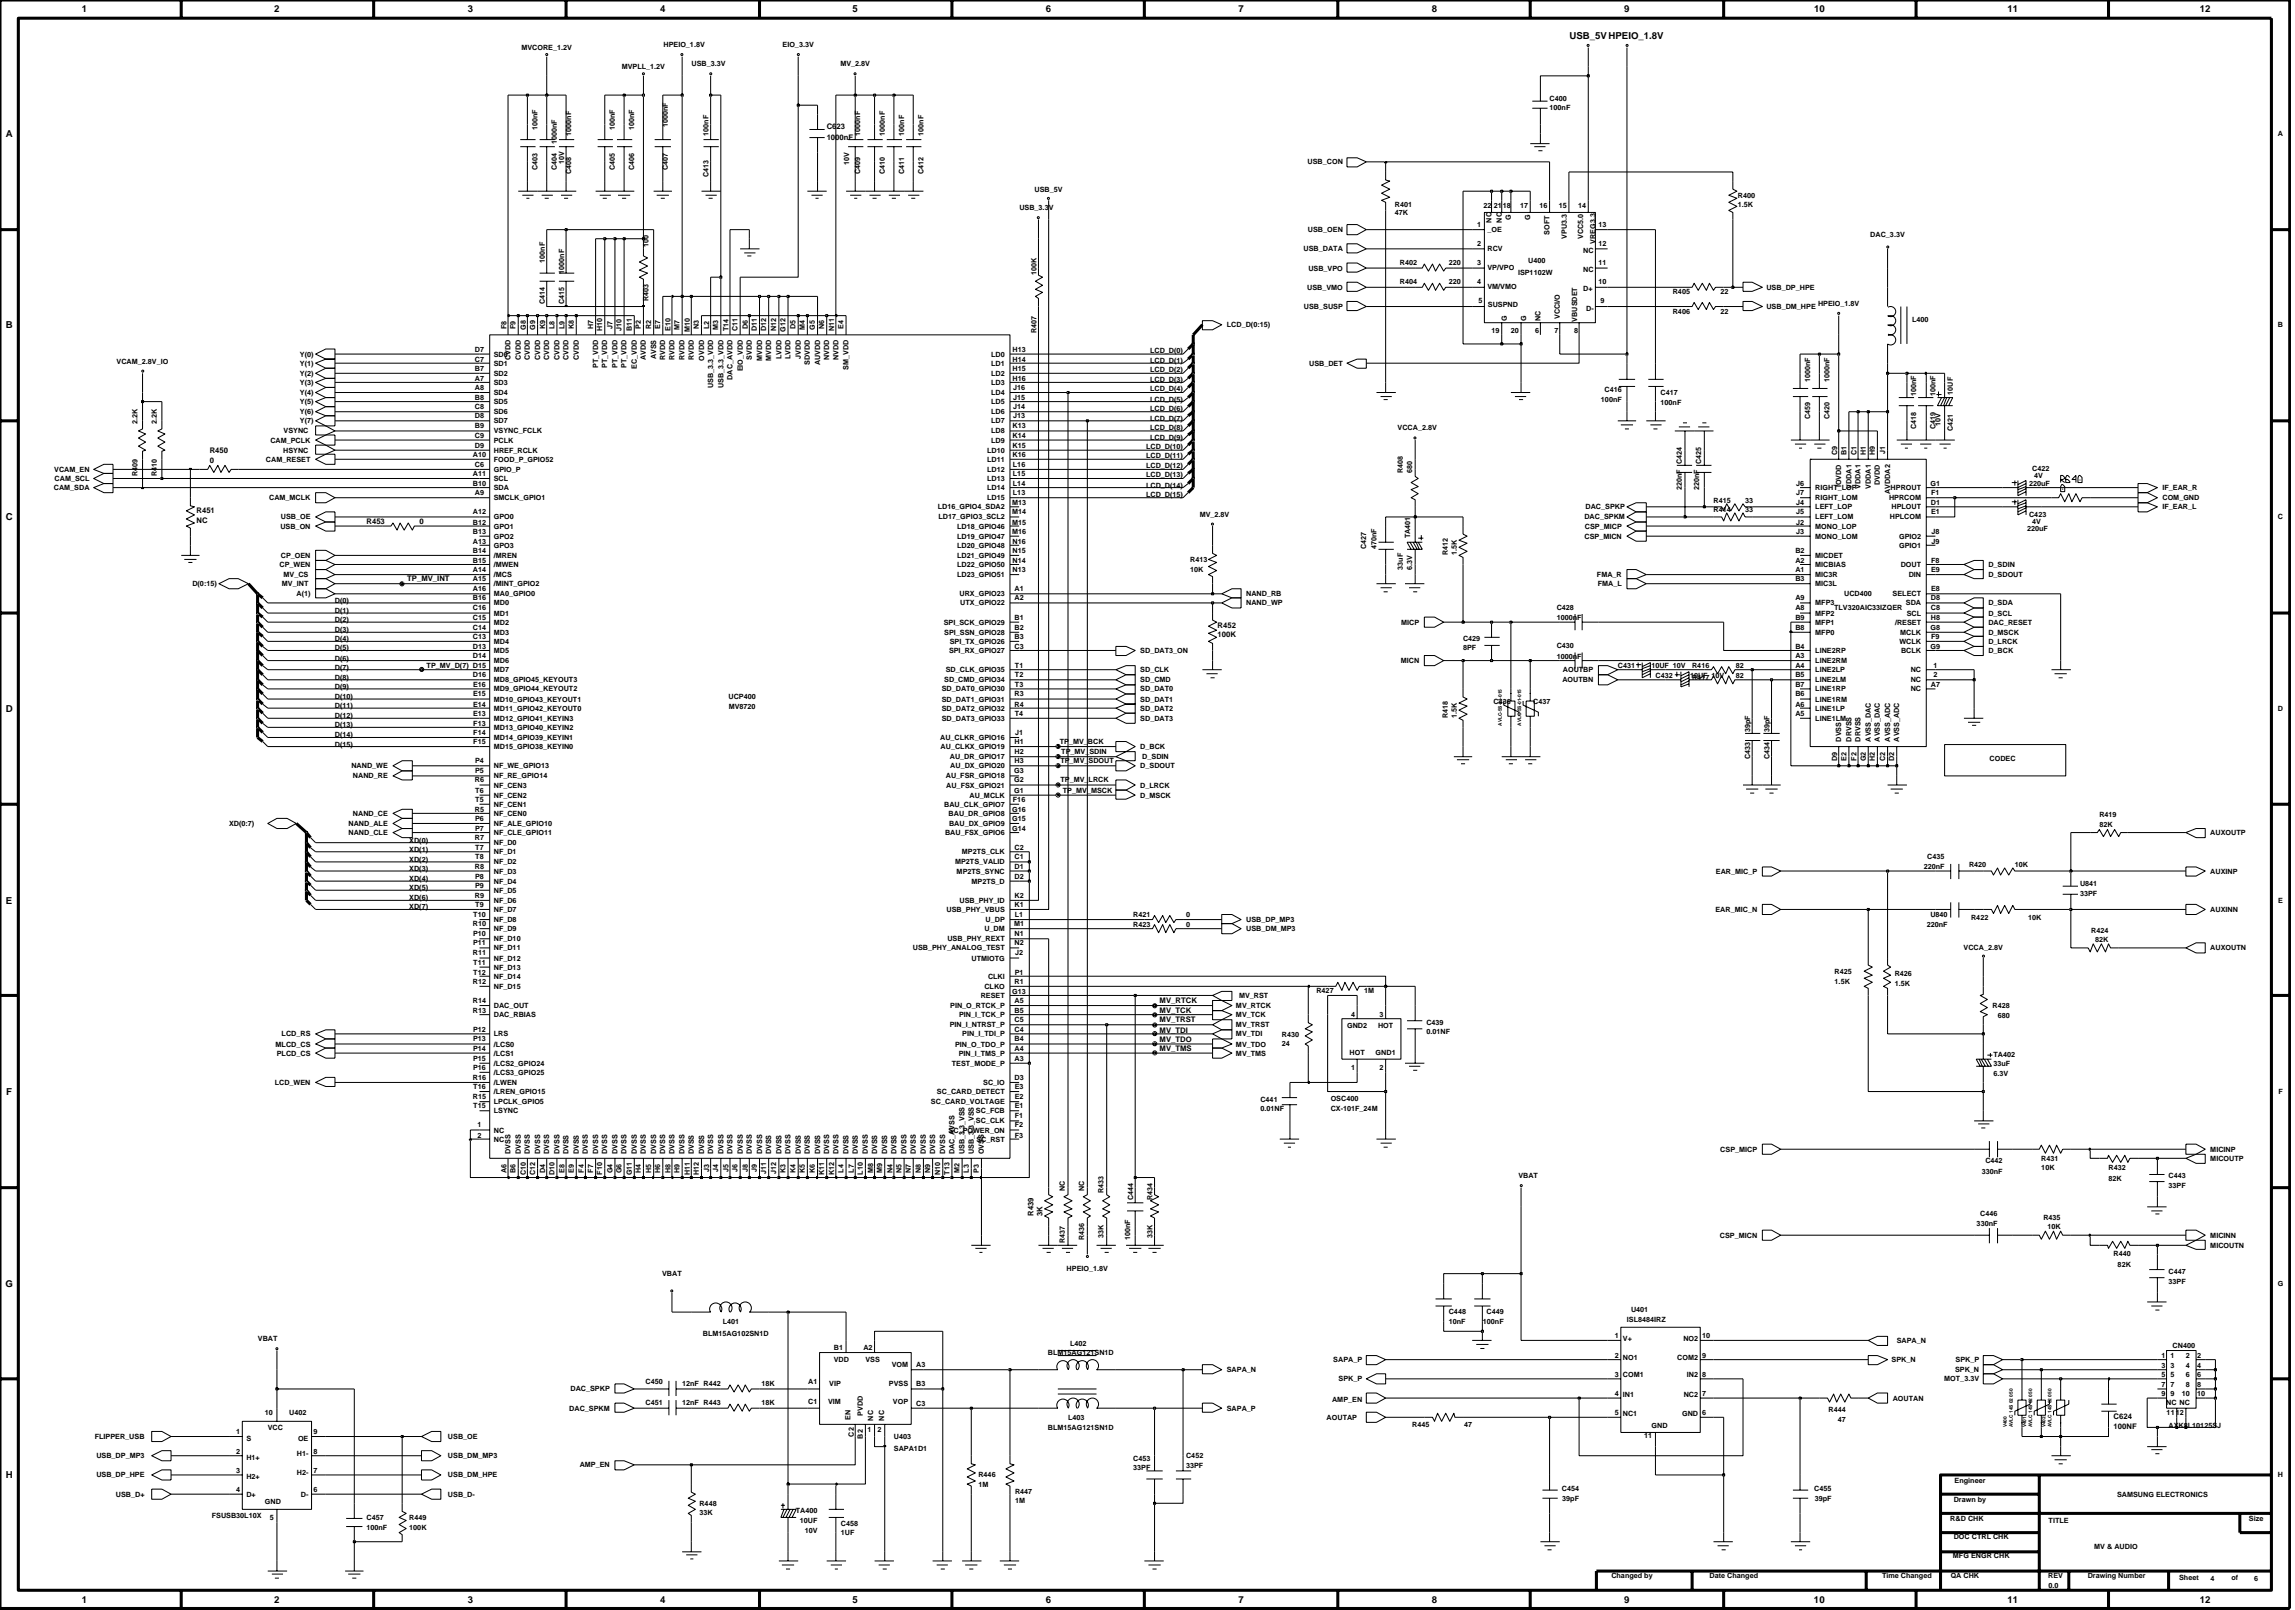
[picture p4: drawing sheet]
<svg xmlns="http://www.w3.org/2000/svg" width="192mm" height="135mm" viewBox="0 0 192 135" stroke-linecap="round" stroke-linejoin="round" font-family="sans-serif">
<defs><g id="words">
<g font-size=".8">
<text x="6.8" y="1">1</text>
<text x="22.9" y="1">2</text>
<text x="39.1" y="1">3</text>
<text x="55.2" y="1">4</text>
<text x="71.3" y="1">5</text>
<text x="87.5" y="1">6</text>
<text x="103.6" y="1">7</text>
<text x="119.7" y="1">8</text>
<text x="131.2" y="3.2">USB_5VHPEIO_1.8V</text>
<text x="135.8" y="1">9</text>
<text x="151.7" y="1">10</text>
<text x="167.9" y="1">11</text>
<text x="184" y="1">12</text>
<text x=".5" y="11.4">A</text>
<text x=".5" y="27.4">B</text>
<text x=".5" y="43.5">C</text>
<text x=".5" y="59.5">D</text>
<text x=".5" y="75.5">E</text>
<text x=".5" y="91.5">F</text>
<text x=".5" y="107.6">G</text>
<text x=".5" y="123.6">H</text>
<text x="6.8" y="134">1</text>
<text x="22.9" y="134">2</text>
<text x="39.1" y="134">3</text>
<text x="55.2" y="134">4</text>
<text x="71.3" y="134">5</text>
<text x="87.5" y="134">6</text>
<text x="103.6" y="134">7</text>
<text x="119.7" y="134">8</text>
<text x="135.8" y="134">9</text>
<text x="151.7" y="134">10</text>
<text x="167.9" y="134">11</text>
<text x="184" y="134">12</text>
</g>
<g font-size=".6">
<text x="43.6" y="4.2">MVCORE_1.2V</text>
<text x="52" y="5.8">MVPLL_1.2V</text>
<text x="55.5" y="3.9">HPEIO_1.8V</text>
<text x="57.8" y="5.5">USB_3.3V</text>
<text x="65.4" y="3.9">EIO_3.3V</text>
<text x="70.3" y="5.5">MV_2.8V</text>
<text x="45" y="10.9" transform="rotate(-90 45 10.9)">100nF</text>
<text x="47.8" y="11.3" transform="rotate(-90 47.8 11.3)">1000nF</text>
<text x="51.4" y="10.9" transform="rotate(-90 51.4 10.9)">100nF</text>
<text x="53" y="10.9" transform="rotate(-90 53 10.9)">100nF</text>
<text x="55.8" y="10.6" transform="rotate(-90 55.8 10.6)">1000nF</text>
<text x="59.3" y="11.3" transform="rotate(-90 59.3 11.3)">100nF</text>
<text x="69.1" y="11.7">1000nF</text>
<text x="69.1" y="10.8">C623</text>
<text x="71.9" y="11.3" transform="rotate(-90 71.9 11.3)">1000nF</text>
<text x="74" y="11.3" transform="rotate(-90 74 11.3)">1000nF</text>
<text x="75.6" y="11.3" transform="rotate(-90 75.6 11.3)">100nF</text>
<text x="77.2" y="11.3" transform="rotate(-90 77.2 11.3)">100nF</text>
<text x="129.6" y="8.5">C400</text>
<text x="129.6" y="9.2">100nF</text>
<text x="190.5" y="11.4">A</text>
<text x="45" y="14.2" transform="rotate(-90 45 14.2)">C403</text>
<text x="46.6" y="14.2" transform="rotate(-90 46.6 14.2)">C404</text>
<text x="46.6" y="12" transform="rotate(-90 46.6 12)">1000nF</text>
<text x="47.2" y="13.7" transform="rotate(-90 47.2 13.7)">10V</text>
<text x="47.8" y="14.5" transform="rotate(-90 47.8 14.5)">C408</text>
<text x="51.4" y="14.2" transform="rotate(-90 51.4 14.2)">C405</text>
<text x="53" y="14.2" transform="rotate(-90 53 14.2)">C406</text>
<text x="55.8" y="14.2" transform="rotate(-90 55.8 14.2)">C407</text>
<text x="59.3" y="14.8" transform="rotate(-90 59.3 14.8)">C413</text>
<text x="71" y="13.8" transform="rotate(-90 71 13.8)">10V</text>
<text x="71.9" y="14.5" transform="rotate(-90 71.9 14.5)">C409</text>
<text x="74" y="14.5" transform="rotate(-90 74 14.5)">C410</text>
<text x="75.6" y="14.5" transform="rotate(-90 75.6 14.5)">C411</text>
<text x="77.2" y="14.5" transform="rotate(-90 77.2 14.5)">C412</text>
<text x="85.2" y="17.5">USB_3.3V</text>
<text x="86.5" y="16">USB_5V</text>
<text x="109.3" y="13.7">USB_CON</text>
<text x="116.6" y="17.3">R401</text>
<text x="124.1" y="17.4">22</text>
<text x="124.9" y="17.4">2118</text>
<text x="127.1" y="17.4">17</text>
<text x="128.7" y="17.4">16</text>
<text x="130.4" y="17.4">15</text>
<text x="132" y="17.4">14</text>
<text x="145.3" y="17.3">1.5K</text>
<text x="145.3" y="16.6">R400</text>
<text x="45.5" y="21.9" transform="rotate(-90 45.5 21.9)">100nF</text>
<text x="47.2" y="22.9" transform="rotate(-90 47.2 22.9)">1000nF</text>
<text x="54.2" y="20.6" transform="rotate(-90 54.2 20.6)">100</text>
<text x="86.7" y="23" transform="rotate(-90 86.7 23)">100K</text>
<text x="109" y="21">USB_DATA</text>
<text x="109.4" y="19.4">USB_OEN</text>
<text x="109.4" y="22.6">USB_VPO</text>
<text x="116.6" y="18">47K</text>
<text x="117.1" y="22.2">R402</text>
<text x="117.1" y="23.8">R404</text>
<text x="121.1" y="22.2">220</text>
<text x="121.1" y="23.8">220</text>
<text x="123.5" y="23.8">4</text>
<text x="123.5" y="22.2">3</text>
<text x="123.5" y="18.9">1</text>
<text x="123.5" y="20.5">2</text>
<text x="124.4" y="22.6">VP/VPO</text>
<text x="124.4" y="19.4">_OE</text>
<text x="124.4" y="21">RCV</text>
<text x="124.7" y="18.6" transform="rotate(-90 124.7 18.6)">NC</text>
<text x="125.6" y="18.6" transform="rotate(-90 125.6 18.6)">NC</text>
<text x="126.3" y="18.3" transform="rotate(-90 126.3 18.3)">G</text>
<text x="126.9" y="23">ISP1102W</text>
<text x="127.8" y="22">U400</text>
<text x="128" y="18.3" transform="rotate(-90 128 18.3)">G</text>
<text x="129.6" y="19.6" transform="rotate(-90 129.6 19.6)">SOFT</text>
<text x="131" y="20" transform="rotate(-90 131 20)">VPU3.3</text>
<text x="132.4" y="22.7">NC</text>
<text x="132.4" y="20" transform="rotate(-90 132.4 20)">VCC5.0</text>
<text x="132.4" y="21.1">NC</text>
<text x="133.4" y="20.4" transform="rotate(-90 133.4 20.4)">VREG3.3</text>
<text x="133.7" y="22.2">11</text>
<text x="133.7" y="23.8">10</text>
<text x="133.7" y="18.9">13</text>
<text x="133.7" y="20.5">12</text>
<text x="156.4" y="19.8">DAC_3.3V</text>
<text x="25.1" y="29.8">Y(0)</text>
<text x="39.7" y="29.4">D7</text>
<text x="41.3" y="29.8">SD0</text>
<text x="42.4" y="27.5" transform="rotate(-90 42.4 27.5)">F8</text>
<text x="43.1" y="27.5" transform="rotate(-90 43.1 27.5)">F9</text>
<text x="44" y="27.5" transform="rotate(-90 44 27.5)">G8</text>
<text x="44.7" y="27.5" transform="rotate(-90 44.7 27.5)">G9</text>
<text x="45.5" y="25.4" transform="rotate(-90 45.5 25.4)">C414</text>
<text x="45.6" y="27.5" transform="rotate(-90 45.6 27.5)">K9</text>
<text x="46.4" y="27.5" transform="rotate(-90 46.4 27.5)">L8</text>
<text x="47.2" y="25.4" transform="rotate(-90 47.2 25.4)">C415</text>
<text x="47.2" y="27.5" transform="rotate(-90 47.2 27.5)">L9</text>
<text x="48" y="27.5" transform="rotate(-90 48 27.5)">K8</text>
<text x="49.6" y="27.5" transform="rotate(-90 49.6 27.5)">H7</text>
<text x="50.4" y="27.7" transform="rotate(-90 50.4 27.7)">H10</text>
<text x="51.2" y="27.5" transform="rotate(-90 51.2 27.5)">J7</text>
<text x="52" y="27.6" transform="rotate(-90 52 27.6)">J10</text>
<text x="52.8" y="27.7" transform="rotate(-90 52.8 27.7)">B11</text>
<text x="53.6" y="27.5" transform="rotate(-90 53.6 27.5)">P2</text>
<text x="54.2" y="25.2" transform="rotate(-90 54.2 25.2)">R403</text>
<text x="54.4" y="27.5" transform="rotate(-90 54.4 27.5)">R2</text>
<text x="55.2" y="27.5" transform="rotate(-90 55.2 27.5)">E7</text>
<text x="56.1" y="27.7" transform="rotate(-90 56.1 27.7)">E10</text>
<text x="56.8" y="27.6" transform="rotate(-90 56.8 27.6)">M7</text>
<text x="57.7" y="27.7" transform="rotate(-90 57.7 27.7)">M10</text>
<text x="58.4" y="27.5" transform="rotate(-90 58.4 27.5)">N3</text>
<text x="59.3" y="27.5" transform="rotate(-90 59.3 27.5)">L2</text>
<text x="60.1" y="27.6" transform="rotate(-90 60.1 27.6)">M3</text>
<text x="60.9" y="27.7" transform="rotate(-90 60.9 27.7)">T14</text>
<text x="61.7" y="27.7" transform="rotate(-90 61.7 27.7)">C11</text>
<text x="62.5" y="27.5" transform="rotate(-90 62.5 27.5)">D6</text>
<text x="63.3" y="27.7" transform="rotate(-90 63.3 27.7)">D11</text>
<text x="64.1" y="27.7" transform="rotate(-90 64.1 27.7)">D12</text>
<text x="64.9" y="27.7" transform="rotate(-90 64.9 27.7)">N12</text>
<text x="65.7" y="27.7" transform="rotate(-90 65.7 27.7)">G12</text>
<text x="66.5" y="27.5" transform="rotate(-90 66.5 27.5)">D5</text>
<text x="67.3" y="27.6" transform="rotate(-90 67.3 27.6)">M4</text>
<text x="68.2" y="27.5" transform="rotate(-90 68.2 27.5)">G5</text>
<text x="68.9" y="27.5" transform="rotate(-90 68.9 27.5)">N6</text>
<text x="69.8" y="27.7" transform="rotate(-90 69.8 27.7)">N11</text>
<text x="70.5" y="27.5" transform="rotate(-90 70.5 27.5)">E4</text>
<text x="82.9" y="29.8">LD0</text>
<text x="84.7" y="29.4">H13</text>
<text x="86.7" y="27.8" transform="rotate(-90 86.7 27.8)">R407</text>
<text x="96.2" y="29.5">LCD_D(0)</text>
<text x="102.6" y="27.3">LCD_D(0:15)</text>
<text x="109" y="25.8">USB_SUSP</text>
<text x="109.3" y="24.2">USB_VMO</text>
<text x="123.6" y="25.4">5</text>
<text x="124.4" y="24.2">VM/VMO</text>
<text x="124.4" y="25.6">SUSPND</text>
<text x="124.7" y="27.8">19</text>
<text x="126" y="26.8" transform="rotate(-90 126 26.8)">G</text>
<text x="126.3" y="27.8">20</text>
<text x="127.6" y="26.8" transform="rotate(-90 127.6 26.8)">G</text>
<text x="128.4" y="27.8">6</text>
<text x="128.8" y="26.8" transform="rotate(-90 128.8 26.8)">NC</text>
<text x="130" y="27.8">7</text>
<text x="130.4" y="26.7" transform="rotate(-90 130.4 26.7)">VCCI/O</text>
<text x="131.6" y="27.8">8</text>
<text x="131.9" y="26.9" transform="rotate(-90 131.9 26.9)">VBUSDET</text>
<text x="132.4" y="24.4">D+</text>
<text x="132.6" y="26">D-</text>
<text x="133.8" y="25.4">9</text>
<text x="139.9" y="24.6">R405</text>
<text x="139.9" y="26.2">R406</text>
<text x="143.9" y="24.6">22</text>
<text x="143.9" y="26.2">22</text>
<text x="147.7" y="24.2">USB_DP_HPE</text>
<text x="147.7" y="25.8">USB_DM_HPE</text>
<text x="152" y="25.6">HPEIO_1.8V</text>
<text x="159.9" y="26.9">L400</text>
<text x="190.5" y="27.3">B</text>
<text x="9.8" y="30.4">VCAM_2.8V_IO</text>
<text x="11.5" y="35.4" transform="rotate(-90 11.5 35.4)">2.2K</text>
<text x="13.1" y="35.4" transform="rotate(-90 13.1 35.4)">2.2K</text>
<text x="25.1" y="34.6">Y(6)</text>
<text x="25.1" y="35.4">Y(7)</text>
<text x="25.1" y="33.8">Y(5)</text>
<text x="25.1" y="33">Y(4)</text>
<text x="25.1" y="32.2">Y(3)</text>
<text x="25.1" y="31.4">Y(2)</text>
<text x="25.1" y="30.6">Y(1)</text>
<text x="39.7" y="35">D8</text>
<text x="39.7" y="34.2">C8</text>
<text x="39.7" y="30.2">C7</text>
<text x="39.7" y="33.4">B8</text>
<text x="39.7" y="35.8">B9</text>
<text x="39.7" y="31">B7</text>
<text x="39.7" y="32.6">A8</text>
<text x="39.7" y="31.8">A7</text>
<text x="41.3" y="35.4">SD7</text>
<text x="41.3" y="30.6">SD1</text>
<text x="41.3" y="34.6">SD6</text>
<text x="41.3" y="31.4">SD2</text>
<text x="41.3" y="33.8">SD5</text>
<text x="41.3" y="32.2">SD3</text>
<text x="41.3" y="33">SD4</text>
<text x="42.7" y="30.1" transform="rotate(-90 42.7 30.1)">CVDD</text>
<text x="43.5" y="30.1" transform="rotate(-90 43.5 30.1)">CVDD</text>
<text x="44.3" y="30.1" transform="rotate(-90 44.3 30.1)">CVDD</text>
<text x="45.2" y="30.1" transform="rotate(-90 45.2 30.1)">CVDD</text>
<text x="45.9" y="30.1" transform="rotate(-90 45.9 30.1)">CVDD</text>
<text x="46.8" y="30.1" transform="rotate(-90 46.8 30.1)">CVDD</text>
<text x="47.5" y="30.1" transform="rotate(-90 47.5 30.1)">CVDD</text>
<text x="48.4" y="30.1" transform="rotate(-90 48.4 30.1)">CVDD</text>
<text x="50" y="30.8" transform="rotate(-90 50 30.8)">PT_VDD</text>
<text x="50.8" y="30.8" transform="rotate(-90 50.8 30.8)">PT_VDD</text>
<text x="51.6" y="30.8" transform="rotate(-90 51.6 30.8)">PT_VDD</text>
<text x="52.4" y="30.8" transform="rotate(-90 52.4 30.8)">PT_VDD</text>
<text x="53.3" y="30.8" transform="rotate(-90 53.3 30.8)">EC_VDD</text>
<text x="54" y="30.1" transform="rotate(-90 54 30.1)">AVDD</text>
<text x="54.9" y="30" transform="rotate(-90 54.9 30)">AVSS</text>
<text x="55.6" y="30.1" transform="rotate(-90 55.6 30.1)">RVDD</text>
<text x="56.4" y="30.1" transform="rotate(-90 56.4 30.1)">RVDD</text>
<text x="57.3" y="30.1" transform="rotate(-90 57.3 30.1)">RVDD</text>
<text x="58" y="30.1" transform="rotate(-90 58 30.1)">RVDD</text>
<text x="58.9" y="30.1" transform="rotate(-90 58.9 30.1)">OVDD</text>
<text x="59.6" y="32.4" transform="rotate(-90 59.6 32.4)">USB_3.3_VDD</text>
<text x="60.5" y="32.4" transform="rotate(-90 60.5 32.4)">USB_3.3_VDD</text>
<text x="61.3" y="31.7" transform="rotate(-90 61.3 31.7)">DAC_AVDD</text>
<text x="62.1" y="31" transform="rotate(-90 62.1 31)">EIO_VDD</text>
<text x="62.9" y="30.1" transform="rotate(-90 62.9 30.1)">SVDD</text>
<text x="63.7" y="30.2" transform="rotate(-90 63.7 30.2)">MVDD</text>
<text x="64.5" y="30.2" transform="rotate(-90 64.5 30.2)">MVDD</text>
<text x="65.3" y="30" transform="rotate(-90 65.3 30)">LVDD</text>
<text x="66.1" y="30" transform="rotate(-90 66.1 30)">LVDD</text>
<text x="67" y="30" transform="rotate(-90 67 30)">JVDD</text>
<text x="67.7" y="30.5" transform="rotate(-90 67.7 30.5)">SDVDD</text>
<text x="68.6" y="30.5" transform="rotate(-90 68.6 30.5)">AUVDD</text>
<text x="69.3" y="30.1" transform="rotate(-90 69.3 30.1)">NVDD</text>
<text x="70.1" y="30.1" transform="rotate(-90 70.1 30.1)">NVDD</text>
<text x="71" y="30.9" transform="rotate(-90 71 30.9)">SM_VDD</text>
<text x="82.9" y="35.4">LD7</text>
<text x="82.9" y="34.6">LD6</text>
<text x="82.9" y="33.8">LD5</text>
<text x="82.9" y="33">LD4</text>
<text x="82.9" y="30.6">LD1</text>
<text x="82.9" y="31.4">LD2</text>
<text x="82.9" y="32.2">LD3</text>
<text x="84.7" y="35.8">K13</text>
<text x="84.7" y="30.2">H14</text>
<text x="84.7" y="31">H15</text>
<text x="84.7" y="31.8">H16</text>
<text x="84.7" y="35">J13</text>
<text x="84.7" y="34.2">J14</text>
<text x="84.7" y="33.4">J15</text>
<text x="84.7" y="32.6">J16</text>
<text x="96.2" y="30.4">LCD_D(1)</text>
<text x="96.2" y="31.1">LCD_D(2)</text>
<text x="96.2" y="32">LCD_D(3)</text>
<text x="96.2" y="34.3">LCD_D(6)</text>
<text x="96.2" y="33.6">LCD_D(5)</text>
<text x="96.2" y="35.9">LCD_D(8)</text>
<text x="96.2" y="35.2">LCD_D(7)</text>
<text x="96.2" y="32.7">LCD_D(4)</text>
<text x="109.5" y="30.6">USB_DET</text>
<text x="116.9" y="36">VCCA_2.8V</text>
<text x="133.9" y="33.6">100nF</text>
<text x="134.2" y="32.8">C416</text>
<text x="138.9" y="33">C417</text>
<text x="138.9" y="33.8">100nF</text>
<text x="151.4" y="35" transform="rotate(-90 151.4 35)">C459</text>
<text x="151.4" y="32" transform="rotate(-90 151.4 32)">1000nF</text>
<text x="153" y="35" transform="rotate(-90 153 35)">C420</text>
<text x="153" y="32" transform="rotate(-90 153 32)">1000nF</text>
<text x="160.2" y="35.8" transform="rotate(-90 160.2 35.8)">C418</text>
<text x="160.2" y="33.1" transform="rotate(-90 160.2 33.1)">100nF</text>
<text x="161.8" y="35.8" transform="rotate(-90 161.8 35.8)">C419</text>
<text x="161.8" y="33.1" transform="rotate(-90 161.8 33.1)">100nF</text>
<text x="162.3" y="35.6" transform="rotate(-90 162.3 35.6)">10V</text>
<text x="163.3" y="33" transform="rotate(-90 163.3 33)">10UF</text>
<text x="4.5" y="41">CAM_SDA</text>
<text x="4.5" y="39.4">VCAM_EN</text>
<text x="4.6" y="40.2">CAM_SCL</text>
<text x="11.5" y="39.8" transform="rotate(-90 11.5 39.8)">R409</text>
<text x="13.1" y="39.8" transform="rotate(-90 13.1 39.8)">R410</text>
<text x="17.5" y="38.7">0</text>
<text x="17.5" y="37.9">R450</text>
<text x="22.2" y="38.6">CAM_RESET</text>
<text x="22.5" y="41.8">CAM_MCLK</text>
<text x="22.6" y="37">CAM_PCLK</text>
<text x="23.7" y="37.8">HSYNC</text>
<text x="23.7" y="36.2">VSYNC</text>
<text x="39.5" y="40.6">B10</text>
<text x="39.5" y="38.2">A10</text>
<text x="39.5" y="39.8">A11</text>
<text x="39.7" y="37.4">D9</text>
<text x="39.7" y="36.6">C9</text>
<text x="39.7" y="39">C6</text>
<text x="39.7" y="41.4">A9</text>
<text x="41.3" y="37.8">HREF_RCLK</text>
<text x="41.3" y="37">PCLK</text>
<text x="41.3" y="39.4">GPIO_P</text>
<text x="41.3" y="36.2">VSYNC_FCLK</text>
<text x="41.3" y="41.8">SMCLK_GPIO1</text>
<text x="41.3" y="41">SDA</text>
<text x="41.3" y="38.6">FOOD_P_GPIO52</text>
<text x="41.3" y="40.2">SCL</text>
<text x="82.6" y="37.8">LD10</text>
<text x="82.6" y="38.6">LD11</text>
<text x="82.6" y="41">LD14</text>
<text x="82.6" y="40.2">LD13</text>
<text x="82.6" y="39.4">LD12</text>
<text x="82.6" y="41.8">LD15</text>
<text x="82.9" y="36.2">LD8</text>
<text x="82.9" y="37">LD9</text>
<text x="84.7" y="36.6">K14</text>
<text x="84.7" y="37.4">K15</text>
<text x="84.7" y="38.2">K16</text>
<text x="84.7" y="41.4">L13</text>
<text x="84.7" y="40.6">L14</text>
<text x="84.7" y="39.8">L15</text>
<text x="84.7" y="39">L16</text>
<text x="95.8" y="37.5">LCD_D(10)</text>
<text x="95.8" y="38.3">LCD_D(11)</text>
<text x="95.8" y="41.5">LCD_D(15)</text>
<text x="95.8" y="40.8">LCD_D(14)</text>
<text x="95.8" y="39.9">LCD_D(13)</text>
<text x="95.8" y="39.1">LCD_D(12)</text>
<text x="96.2" y="36.8">LCD_D(9)</text>
<text x="117.3" y="39.6" transform="rotate(-90 117.3 39.6)">R408</text>
<text x="118.1" y="39.6" transform="rotate(-90 118.1 39.6)">680</text>
<text x="140.6" y="41" transform="rotate(-90 140.6 41)">220nF</text>
<text x="140.6" y="38.8" transform="rotate(-90 140.6 38.8)">C424</text>
<text x="142.1" y="41" transform="rotate(-90 142.1 41)">220nF</text>
<text x="142.3" y="38.8" transform="rotate(-90 142.3 38.8)">C425</text>
<text x="150.2" y="40.6">J6</text>
<text x="150.2" y="41.4">J7</text>
<text x="151.8" y="41">RIGHT_LOP</text>
<text x="151.8" y="41.8">RIGHT_LOM</text>
<text x="153.6" y="38" transform="rotate(-90 153.6 38)">C9</text>
<text x="154" y="40.7" transform="rotate(-90 154 40.7)">IOVDD</text>
<text x="154.4" y="38" transform="rotate(-90 154.4 38)">B1</text>
<text x="154.8" y="40.8" transform="rotate(-90 154.8 40.8)">VDDA1</text>
<text x="155.2" y="38" transform="rotate(-90 155.2 38)">C1</text>
<text x="155.6" y="40.8" transform="rotate(-90 155.6 40.8)">VDDA1</text>
<text x="156" y="38" transform="rotate(-90 156 38)">H1</text>
<text x="156.4" y="40.8" transform="rotate(-90 156.4 40.8)">VDDA1</text>
<text x="156.8" y="38" transform="rotate(-90 156.8 38)">H9</text>
<text x="157.2" y="40.5" transform="rotate(-90 157.2 40.5)">DVDD</text>
<text x="157.6" y="38" transform="rotate(-90 157.6 38)">J1</text>
<text x="158" y="41.8">HPRCOM</text>
<text x="158.1" y="41.3" transform="rotate(-90 158.1 41.3)">AVDDA2</text>
<text x="158.1" y="41">HPROUT</text>
<text x="161.4" y="40.6">G1</text>
<text x="161.5" y="41.4">F1</text>
<text x="163.3" y="36" transform="rotate(-90 163.3 36)">C421</text>
<text x="169.7" y="40.6">220uF</text>
<text x="169.9" y="39.4">C422</text>
<text x="170.1" y="40">4V</text>
<text x="180.8" y="41.8">COM_GND</text>
<text x="180.8" y="41">IF_EAR_R</text>
<text x="16.4" y="42.9">R451</text>
<text x="16.4" y="43.7">NC</text>
<text x="23.4" y="47.4">CP_WEN</text>
<text x="23.4" y="44.2">USB_ON</text>
<text x="23.5" y="43.4">USB_OE</text>
<text x="23.5" y="46.6">CP_OEN</text>
<text x="30.6" y="43.8">R453</text>
<text x="35.1" y="43.8">0</text>
<text x="39.5" y="47.1">B15</text>
<text x="39.5" y="43.8">B12</text>
<text x="39.5" y="44.6">B13</text>
<text x="39.5" y="46.2">B14</text>
<text x="39.5" y="43">A12</text>
<text x="39.5" y="45.4">A13</text>
<text x="39.5" y="47.8">A14</text>
<text x="41.3" y="44.2">GPO1</text>
<text x="41.3" y="45">GPO2</text>
<text x="41.3" y="46.6">/MREN</text>
<text x="41.3" y="47.4">/MWEN</text>
<text x="41.3" y="43.4">GPO0</text>
<text x="41.3" y="45.8">GPO3</text>
<text x="78.4" y="42.6">LD16_GPIO4_SDA2</text>
<text x="78.5" y="43.4">LD17_GPIO3_SCL2</text>
<text x="80" y="47.4">LD22_GPIO50</text>
<text x="80" y="46.6">LD21_GPIO49</text>
<text x="80" y="45.8">LD20_GPIO48</text>
<text x="80" y="44.2">LD18_GPIO46</text>
<text x="80" y="45">LD19_GPIO47</text>
<text x="84.6" y="42.2">M13</text>
<text x="84.6" y="43">M14</text>
<text x="84.6" y="43.8">M15</text>
<text x="84.6" y="44.6">M16</text>
<text x="84.7" y="47.8">N13</text>
<text x="84.7" y="47.1">N14</text>
<text x="84.7" y="46.2">N15</text>
<text x="84.7" y="45.4">N16</text>
<text x="99.5" y="47.8">10K</text>
<text x="99.5" y="47">R413</text>
<text x="100.3" y="43.2">MV_2.8V</text>
<text x="114.3" y="45.9" transform="rotate(-90 114.3 45.9)">C427</text>
<text x="115.1" y="45.9" transform="rotate(-90 115.1 45.9)">470nF</text>
<text x="117.3" y="47.6" transform="rotate(-90 117.3 47.6)">33uF</text>
<text x="117.9" y="45" transform="rotate(-90 117.9 45)">TA401</text>
<text x="118.1" y="47.6" transform="rotate(-90 118.1 47.6)">6.3V</text>
<text x="121.1" y="46.4" transform="rotate(-90 121.1 46.4)">R412</text>
<text x="121.8" y="46.4" transform="rotate(-90 121.8 46.4)">1.5K</text>
<text x="132.5" y="43.4">DAC_SPKM</text>
<text x="132.5" y="45">CSP_MICN</text>
<text x="132.5" y="44.2">CSP_MICP</text>
<text x="132.6" y="42.6">DAC_SPKP</text>
<text x="143.3" y="42.8">R414</text>
<text x="143.3" y="42">R415</text>
<text x="145.9" y="42.8">33</text>
<text x="145.9" y="42">33</text>
<text x="150.1" y="46.2">B2</text>
<text x="150.1" y="47.8">A1</text>
<text x="150.1" y="47.1">A2</text>
<text x="150.2" y="43.8">J2</text>
<text x="150.2" y="44.6">J3</text>
<text x="150.2" y="42.2">J4</text>
<text x="150.2" y="43">J5</text>
<text x="151.8" y="44.2">MONO_LOP</text>
<text x="151.8" y="46.6">MICDET</text>
<text x="151.8" y="47.4">MICBIAS</text>
<text x="151.8" y="45">MONO_LOM</text>
<text x="151.8" y="42.6">LEFT_LOP</text>
<text x="151.8" y="43.4">LEFT_LOM</text>
<text x="158" y="43.4">HPLCOM</text>
<text x="158.2" y="42.6">HPLOUT</text>
<text x="158.8" y="45">GPIO2</text>
<text x="158.8" y="45.8">GPIO1</text>
<text x="158.9" y="47.4">DOUT</text>
<text x="161.5" y="42.2">D1</text>
<text x="161.5" y="47.8">E9</text>
<text x="161.5" y="43">E1</text>
<text x="161.5" y="47.1">F8</text>
<text x="161.5" y="44.6">J8</text>
<text x="161.5" y="45.4">J9</text>
<text x="166.3" y="47.4">D_SDIN</text>
<text x="169.5" y="44.4">220uF</text>
<text x="169.7" y="43.2">C423</text>
<text x="169.9" y="43.8">4V</text>
<text x="180.8" y="42.6">IF_EAR_L</text>
<text x="190.5" y="43.4">C</text>
<text x="16.1" y="49">D(0:15)</text>
<text x="23.6" y="49">MV_INT</text>
<text x="23.7" y="48.2">MV_CS</text>
<text x="24.8" y="49.8">A(1)</text>
<text x="28" y="53.6">D(4)</text>
<text x="28" y="52.8">D(3)</text>
<text x="28" y="52">D(2)</text>
<text x="28" y="51.2">D(1)</text>
<text x="28" y="50.4">D(0)</text>
<text x="34.1" y="48.6">TP_MV_INT</text>
<text x="39.5" y="51.8">C15</text>
<text x="39.5" y="51">C16</text>
<text x="39.5" y="53.4">C13</text>
<text x="39.5" y="52.6">C14</text>
<text x="39.5" y="50.2">B16</text>
<text x="39.5" y="48.6">A15</text>
<text x="39.5" y="49.4">A16</text>
<text x="41.3" y="51.4">MD1</text>
<text x="41.3" y="53.8">MD4</text>
<text x="41.3" y="53.1">MD3</text>
<text x="41.3" y="52.2">MD2</text>
<text x="41.3" y="50.6">MD0</text>
<text x="41.3" y="49.8">MA0_GPIO0</text>
<text x="41.3" y="48.2">/MCS</text>
<text x="41.3" y="49">/MINT_GPIO2</text>
<text x="78.9" y="52.2">SPI_SCK_GPIO29</text>
<text x="79" y="53.1">SPI_SSN_GPIO28</text>
<text x="79.4" y="53.8">SPI_TX_GPIO26</text>
<text x="80" y="48.2">LD23_GPIO51</text>
<text x="80.2" y="49.8">URX_GPIO23</text>
<text x="80.3" y="50.6">UTX_GPIO22</text>
<text x="84.8" y="52.6">B2</text>
<text x="84.8" y="53.4">B3</text>
<text x="84.8" y="51.8">B1</text>
<text x="84.8" y="50.2">A2</text>
<text x="84.8" y="49.4">A1</text>
<text x="101.8" y="52.5">R452</text>
<text x="101.8" y="53.3">100K</text>
<text x="104.2" y="50.6">NAND_WP</text>
<text x="104.2" y="49.8">NAND_RB</text>
<text x="117.2" y="52.2">MICP</text>
<text x="122.3" y="53.6">C429</text>
<text x="130.2" y="51">C428</text>
<text x="130.2" y="51.8">1000nF</text>
<text x="133.5" y="48.2">FMA_R</text>
<text x="133.6" y="49">FMA_L</text>
<text x="150.1" y="52.6">B8</text>
<text x="150.1" y="51.8">B9</text>
<text x="150.1" y="51">A8</text>
<text x="150.1" y="50.2">A9</text>
<text x="150.1" y="48.6">B3</text>
<text x="151.8" y="53.1">MFP0</text>
<text x="151.8" y="52.2">MFP1</text>
<text x="151.8" y="51.4">MFP2</text>
<text x="151.8" y="50.6">MFP3</text>
<text x="151.8" y="49">MIC3L</text>
<text x="151.8" y="48.2">MIC3R</text>
<text x="153.4" y="51">TLV320AIC33IZQER</text>
<text x="154.2" y="49.8">UCD400</text>
<text x="158.3" y="49.8">SELECT</text>
<text x="158.5" y="52.2">/RESET</text>
<text x="158.8" y="53.8">WCLK</text>
<text x="158.9" y="53.1">MCLK</text>
<text x="159.4" y="50.6">SDA</text>
<text x="159.4" y="51.4">SCL</text>
<text x="159.6" y="48.2">DIN</text>
<text x="161.4" y="52.6">G8</text>
<text x="161.5" y="51.8">H8</text>
<text x="161.5" y="51">C8</text>
<text x="161.5" y="50.2">D8</text>
<text x="161.5" y="49.4">E8</text>
<text x="161.5" y="53.4">F9</text>
<text x="166.3" y="51.4">D_SCL</text>
<text x="166.3" y="50.6">D_SDA</text>
<text x="166.3" y="48.2">D_SDOUT</text>
<text x="166.3" y="53.8">D_LRCK</text>
<text x="166.3" y="53.1">D_MSCK</text>
<text x="166.3" y="52.2">DAC_RESET</text>
<text x="28" y="54.4">D(5)</text>
<text x="28" y="55.2">D(6)</text>
<text x="28" y="56.8">D(8)</text>
<text x="28" y="59.2">D(11)</text>
<text x="28" y="58.4">D(10)</text>
<text x="28" y="57.6">D(9)</text>
<text x="28" y="56">D(7)</text>
<text x="35.7" y="55.8">TP_MV_D(7) D15</text>
<text x="39.5" y="56.6">D16</text>
<text x="39.5" y="54.2">D13</text>
<text x="39.5" y="55">D14</text>
<text x="39.6" y="59.8">E13</text>
<text x="39.6" y="59.1">E14</text>
<text x="39.6" y="58.2">E15</text>
<text x="39.6" y="57.4">E16</text>
<text x="41.3" y="59.4">MD11_GPIO42_KEYOUT0</text>
<text x="41.3" y="58.6">MD10_GPIO43_KEYOUT1</text>
<text x="41.3" y="57.8">MD9_GPIO44_KEYOUT2</text>
<text x="41.3" y="57">MD8_GPIO45_KEYOUT3</text>
<text x="41.3" y="54.6">MD5</text>
<text x="41.3" y="55.4">MD6</text>
<text x="41.3" y="56.2">MD7</text>
<text x="60.9" y="58.4">UCP400</text>
<text x="60.9" y="59.2">MV8720</text>
<text x="78.8" y="58.6">SD_DAT1_GPIO31</text>
<text x="78.8" y="59.4">SD_DAT2_GPIO32</text>
<text x="78.8" y="57.8">SD_DAT0_GPIO30</text>
<text x="79" y="57">SD_CMD_GPIO34</text>
<text x="79.1" y="56.2">SD_CLK_GPIO35</text>
<text x="79.4" y="54.6">SPI_RX_GPIO27</text>
<text x="84.8" y="58.2">R3</text>
<text x="84.8" y="59.1">R4</text>
<text x="84.8" y="54.2">C3</text>
<text x="84.9" y="59.8">T4</text>
<text x="84.9" y="56.6">T2</text>
<text x="84.9" y="57.4">T3</text>
<text x="84.9" y="55.8">T1</text>
<text x="95.4" y="54.6">SD_DAT3_ON</text>
<text x="95.4" y="57">SD_CMD</text>
<text x="95.4" y="56.2">SD_CLK</text>
<text x="95.4" y="57.8">SD_DAT0</text>
<text x="95.4" y="58.6">SD_DAT1</text>
<text x="95.4" y="59.4">SD_DAT2</text>
<text x="117.1" y="55.4">MICN</text>
<text x="122.3" y="54.4">8PF</text>
<text x="124.9" y="58.8">C436</text>
<text x="128.2" y="58.8">C437</text>
<text x="130.2" y="54.2">C430</text>
<text x="130.2" y="55">1000nF</text>
<text x="130.7" y="57">AOUTBN</text>
<text x="130.7" y="56.2">AOUTBP</text>
<text x="135.3" y="55.8">C431</text>
<text x="138.1" y="55.8">10UF 10V</text>
<text x="138.4" y="56.6">C432</text>
<text x="141.3" y="56.6">10UF 10V</text>
<text x="141.5" y="55.8">R416</text>
<text x="141.5" y="56.8">R417</text>
<text x="145.2" y="56.6">82</text>
<text x="145.2" y="55.8">82</text>
<text x="150.1" y="54.2">B4</text>
<text x="150.1" y="56.6">B5</text>
<text x="150.1" y="58.2">B6</text>
<text x="150.1" y="57.4">B7</text>
<text x="150.1" y="59.8">A5</text>
<text x="150.1" y="59.1">A6</text>
<text x="150.1" y="55">A3</text>
<text x="150.1" y="55.8">A4</text>
<text x="151.8" y="54.6">LINE2RP</text>
<text x="151.8" y="57">LINE2LM</text>
<text x="151.8" y="58.6">LINE1RM</text>
<text x="151.8" y="57.8">LINE1RP</text>
<text x="151.8" y="59.4">LINE1LP</text>
<text x="151.8" y="55.4">LINE2RM</text>
<text x="151.8" y="56.2">LINE2LP</text>
<text x="159" y="54.6">BCLK</text>
<text x="159.8" y="57.8">NC</text>
<text x="159.8" y="56.2">NC</text>
<text x="159.8" y="57">NC</text>
<text x="161.4" y="54.2">G9</text>
<text x="161.5" y="57.4">A7</text>
<text x="161.7" y="55.8">1</text>
<text x="161.7" y="56.6">2</text>
<text x="166.3" y="54.6">D_BCK</text>
<text x="190.5" y="59.4">D</text>
<text x="28" y="60">D(12)</text>
<text x="28" y="60.8">D(13)</text>
<text x="28" y="61.6">D(14)</text>
<text x="28" y="62.4">D(15)</text>
<text x="29.4" y="64.2">NAND_WE</text>
<text x="29.5" y="65.1">NAND_RE</text>
<text x="39.6" y="60.7">F13</text>
<text x="39.6" y="61.4">F14</text>
<text x="39.6" y="62.2">F15</text>
<text x="39.7" y="65.4">R6</text>
<text x="39.7" y="63.8">P4</text>
<text x="39.7" y="64.6">P5</text>
<text x="41.3" y="61.8">MD14_GPIO39_KEYIN1</text>
<text x="41.3" y="62.6">MD15_GPIO38_KEYIN0</text>
<text x="41.3" y="65.1">NF_RE_GPIO14</text>
<text x="41.3" y="65.8">NF_CEN3</text>
<text x="41.3" y="64.2">NF_WE_GPIO13</text>
<text x="41.3" y="61">MD13_GPIO40_KEYIN2</text>
<text x="41.3" y="60.2">MD12_GPIO41_KEYIN3</text>
<text x="78.6" y="61.8">AU_CLKR_GPIO16</text>
<text x="78.7" y="62.6">AU_CLKX_GPIO19</text>
<text x="78.8" y="60.2">SD_DAT3_GPIO33</text>
<text x="79.1" y="65.1">AU_FSR_GPIO18</text>
<text x="79.1" y="65.8">AU_FSX_GPIO21</text>
<text x="79.4" y="63.5">AU_DR_GPIO17</text>
<text x="79.5" y="64.2">AU_DX_GPIO20</text>
<text x="84.8" y="65.4">G2</text>
<text x="84.8" y="64.6">G3</text>
<text x="84.8" y="63">H2</text>
<text x="84.8" y="63.8">H3</text>
<text x="84.8" y="62.2">H1</text>
<text x="84.9" y="61.4">J1</text>
<text x="88.6" y="62.2">TP_MV_BCK</text>
<text x="88.7" y="63.8">TP_MV_SDOUT</text>
<text x="88.7" y="65.4">TP_MV_LRCK</text>
<text x="88.7" y="63">TP_MV_SDIN</text>
<text x="95.4" y="65.8">D_LRCK</text>
<text x="95.4" y="60.2">SD_DAT3</text>
<text x="95.4" y="62.6">D_BCK</text>
<text x="95.4" y="64.2">D_SDOUT</text>
<text x="95.5" y="63.5">D_SDIN</text>
<text x="121.1" y="60" transform="rotate(-90 121.1 60)">R418</text>
<text x="121.8" y="60" transform="rotate(-90 121.8 60)">1.5K</text>
<text x="146.3" y="63.4" transform="rotate(-90 146.3 63.4)">C433</text>
<text x="146.3" y="61.2" transform="rotate(-90 146.3 61.2)">39pF</text>
<text x="148" y="63.4" transform="rotate(-90 148 63.4)">C434</text>
<text x="148" y="61.2" transform="rotate(-90 148 61.2)">39pF</text>
<text x="151.8" y="60.2">LINE1LM</text>
<text x="153.6" y="63.6" transform="rotate(-90 153.6 63.6)">D9</text>
<text x="154" y="62" transform="rotate(-90 154 62)">DVSS</text>
<text x="154.4" y="63.6" transform="rotate(-90 154.4 63.6)">E2</text>
<text x="154.8" y="62" transform="rotate(-90 154.8 62)">DRVSS</text>
<text x="155.2" y="63.6" transform="rotate(-90 155.2 63.6)">F2</text>
<text x="155.6" y="62" transform="rotate(-90 155.6 62)">DRVSS</text>
<text x="156" y="63.6" transform="rotate(-90 156 63.6)">G2</text>
<text x="156.4" y="62" transform="rotate(-90 156.4 62)">AVSS_DAC</text>
<text x="156.8" y="63.6" transform="rotate(-90 156.8 63.6)">H2</text>
<text x="157.2" y="62" transform="rotate(-90 157.2 62)">AVSS_DAC</text>
<text x="157.6" y="63.6" transform="rotate(-90 157.6 63.6)">C2</text>
<text x="158.1" y="62" transform="rotate(-90 158.1 62)">AVSS_ADC</text>
<text x="158.4" y="63.6" transform="rotate(-90 158.4 63.6)">D2</text>
<text x="158.8" y="62" transform="rotate(-90 158.8 62)">AVSS_ADC</text>
<text x="166.4" y="63.6">CODEC</text>
<text x="19.2" y="69">XD(0:7)</text>
<text x="29.1" y="69">NAND_ALE</text>
<text x="29.1" y="69.8">NAND_CLE</text>
<text x="29.5" y="68.2">NAND_CE</text>
<text x="34.2" y="70.4">XD(0)</text>
<text x="34.2" y="71.2">XD(1)</text>
<text x="39.7" y="67.8">R5</text>
<text x="39.7" y="70.2">R7</text>
<text x="39.7" y="68.6">P6</text>
<text x="39.7" y="69.5">P7</text>
<text x="39.7" y="67">T5</text>
<text x="39.7" y="66.2">T6</text>
<text x="39.7" y="71.1">T7</text>
<text x="39.7" y="71.8">T8</text>
<text x="41.3" y="67.4">NF_CEN1</text>
<text x="41.3" y="66.7">NF_CEN2</text>
<text x="41.3" y="71.4">NF_D1</text>
<text x="41.3" y="69">NF_ALE_GPIO10</text>
<text x="41.3" y="69.8">NF_CLE_GPIO11</text>
<text x="41.3" y="68.2">NF_CEN0</text>
<text x="41.3" y="70.6">NF_D0</text>
<text x="79" y="67.4">BAU_CLK_GPIO7</text>
<text x="79" y="69.8">BAU_FSX_GPIO6</text>
<text x="79.3" y="68.2">BAU_DR_GPIO8</text>
<text x="79.4" y="69">BAU_DX_GPIO9</text>
<text x="80.4" y="71.4">MP2TS_CLK</text>
<text x="81.1" y="66.7">AU_MCLK</text>
<text x="84.6" y="67.8">G16</text>
<text x="84.6" y="69.5">G14</text>
<text x="84.6" y="68.6">G15</text>
<text x="84.7" y="67">F16</text>
<text x="84.8" y="66.2">G1</text>
<text x="84.8" y="71.1">C2</text>
<text x="84.8" y="71.8">C1</text>
<text x="88.9" y="66.2">TP_MV_MSCK</text>
<text x="95.4" y="66.7">D_MSCK</text>
<text x="161.2" y="71.8">C435</text>
<text x="175.6" y="69.2">82K</text>
<text x="175.6" y="68.3">R419</text>
<text x="184.8" y="69.8">AUXOUTP</text>
<text x="34.2" y="73.6">XD(4)</text>
<text x="34.2" y="74.4">XD(5)</text>
<text x="34.2" y="72.8">XD(3)</text>
<text x="34.2" y="75.2">XD(6)</text>
<text x="34.2" y="72">XD(2)</text>
<text x="34.2" y="76">XD(7)</text>
<text x="39.5" y="77.4">R10</text>
<text x="39.6" y="76.6">T10</text>
<text x="39.7" y="72.7">R8</text>
<text x="39.7" y="75">R9</text>
<text x="39.7" y="73.4">P8</text>
<text x="39.7" y="74.2">P9</text>
<text x="39.7" y="75.8">T9</text>
<text x="41.3" y="72.2">NF_D2</text>
<text x="41.3" y="76.2">NF_D7</text>
<text x="41.3" y="73.9">NF_D4</text>
<text x="41.3" y="74.6">NF_D5</text>
<text x="41.3" y="77.8">NF_D9</text>
<text x="41.3" y="73">NF_D3</text>
<text x="41.3" y="75.5">NF_D6</text>
<text x="41.3" y="77.1">NF_D8</text>
<text x="79.2" y="76.2">USB_PHY_VBUS</text>
<text x="79.9" y="72.2">MP2TS_VALID</text>
<text x="80" y="73">MP2TS_SYNC</text>
<text x="80.2" y="75.5">USB_PHY_ID</text>
<text x="81.2" y="73.9">MP2TS_D</text>
<text x="82.3" y="77.8">U_DM</text>
<text x="82.4" y="77.1">U_DP</text>
<text x="84.8" y="77.4">M1</text>
<text x="84.8" y="75">K2</text>
<text x="84.8" y="75.8">K1</text>
<text x="84.8" y="73.4">D2</text>
<text x="84.8" y="72.7">D1</text>
<text x="84.9" y="76.6">L1</text>
<text x="94.8" y="76.6">R421</text>
<text x="94.8" y="77.4">R423</text>
<text x="99.2" y="76.6">0</text>
<text x="99.2" y="77.4">0</text>
<text x="104.2" y="77.1">USB_DP_MP3</text>
<text x="104.2" y="77.8">USB_DM_MP3</text>
<text x="143.5" y="76.2">EAR_MIC_N</text>
<text x="143.5" y="73">EAR_MIC_P</text>
<text x="160.9" y="72.6">220nF</text>
<text x="161.1" y="77.4">220nF</text>
<text x="161.4" y="76.6">U840</text>
<text x="164.7" y="72.5">R420</text>
<text x="164.8" y="76.9">R422</text>
<text x="168.5" y="72.5">10K</text>
<text x="169.6" y="76.9">10K</text>
<text x="173.9" y="74.1">U841</text>
<text x="173.9" y="74.9">33PF</text>
<text x="174.9" y="78">R424</text>
<text x="184.8" y="73">AUXINP</text>
<text x="184.8" y="76.2">AUXINN</text>
<text x="190.5" y="75.5">E</text>
<text x="39.5" y="79.9">R11</text>
<text x="39.5" y="82.2">R12</text>
<text x="39.5" y="83.8">R14</text>
<text x="39.6" y="78.2">P10</text>
<text x="39.6" y="79">P11</text>
<text x="39.6" y="80.6">T11</text>
<text x="39.6" y="81.5">T12</text>
<text x="41.3" y="81.8">NF_D14</text>
<text x="41.3" y="78.7">NF_D10</text>
<text x="41.3" y="79.4">NF_D11</text>
<text x="41.3" y="80.3">NF_D12</text>
<text x="41.3" y="81">NF_D13</text>
<text x="41.3" y="82.6">NF_D15</text>
<text x="76.3" y="79.4">USB_PHY_ANALOG_TEST</text>
<text x="79.2" y="78.7">USB_PHY_REXT</text>
<text x="81.2" y="80.3">UTMIOTG</text>
<text x="82" y="83.4">RESET</text>
<text x="82.3" y="82.6">CLKO</text>
<text x="82.6" y="81.8">CLKI</text>
<text x="84.6" y="83.1">G13</text>
<text x="84.8" y="79">N2</text>
<text x="84.8" y="78.2">N1</text>
<text x="84.8" y="82.2">R1</text>
<text x="84.8" y="83.8">A5</text>
<text x="84.9" y="81.5">P1</text>
<text x="84.9" y="79.9">J2</text>
<text x="97" y="83.8">MV_RTCK</text>
<text x="103.6" y="83.4">MV_RST</text>
<text x="110.1" y="83">R427</text>
<text x="114.1" y="83">1M</text>
<text x="153.4" y="82.3">1.5K</text>
<text x="153.4" y="81.4">R425</text>
<text x="158.4" y="82.4">1.5K</text>
<text x="158.4" y="81.6">R426</text>
<text x="164.2" y="79.4">VCCA_2.8V</text>
<text x="175.2" y="78.7">82K</text>
<text x="184.8" y="79.4">AUXOUTN</text>
<text x="23" y="87.5">MLCD_CS</text>
<text x="23.1" y="88.2">PLCD_CS</text>
<text x="23.5" y="86.6">LCD_RS</text>
<text x="39.5" y="84.7">R13</text>
<text x="39.6" y="86.3">P12</text>
<text x="39.6" y="87">P13</text>
<text x="39.6" y="87.8">P14</text>
<text x="39.6" y="88.6">P15</text>
<text x="39.6" y="89.4">P16</text>
<text x="41.3" y="86.6">LRS</text>
<text x="41.3" y="87.5">/LCS0</text>
<text x="41.3" y="88.2">/LCS1</text>
<text x="41.3" y="89.1">/LCS2_GPIO24</text>
<text x="41.3" y="89.8">/LCS3_GPIO25</text>
<text x="41.3" y="85">DAC_RBIAS</text>
<text x="41.3" y="84.3">DAC_OUT</text>
<text x="79.4" y="85.9">PIN_I_NTRST_P</text>
<text x="79.5" y="84.3">PIN_O_RTCK_P</text>
<text x="79.6" y="89.1">TEST_MODE_P</text>
<text x="79.9" y="87.5">PIN_O_TDO_P</text>
<text x="80.2" y="88.2">PIN_I_TMS_P</text>
<text x="80.2" y="85">PIN_I_TCK_P</text>
<text x="80.5" y="86.6">PIN_I_TDI_P</text>
<text x="84.8" y="86.3">C4</text>
<text x="84.8" y="85.4">C5</text>
<text x="84.8" y="87">B4</text>
<text x="84.8" y="84.7">B5</text>
<text x="84.8" y="88.6">A3</text>
<text x="84.8" y="87.8">A4</text>
<text x="97" y="87.8">MV_TMS</text>
<text x="97" y="86.3">MV_TDI</text>
<text x="97" y="84.7">MV_TCK</text>
<text x="97" y="85.5">MV_TRST</text>
<text x="97" y="87.1">MV_TDO</text>
<text x="103.4" y="85">MV_TCK</text>
<text x="103.4" y="84.3">MV_RTCK</text>
<text x="103.4" y="85.9">MV_TRST</text>
<text x="103.4" y="86.6">MV_TDI</text>
<text x="103.4" y="87.5">MV_TDO</text>
<text x="103.4" y="88.2">MV_TMS</text>
<text x="107.2" y="86.7">R430</text>
<text x="107.2" y="87.4">24</text>
<text x="112.6" y="85.9">GND2</text>
<text x="112.8" y="88.2">HOT</text>
<text x="113" y="85">4</text>
<text x="113" y="89.5">1</text>
<text x="115" y="88.2">GND1</text>
<text x="115.2" y="85.9">HOT</text>
<text x="115.4" y="89.5">2</text>
<text x="115.4" y="85">3</text>
<text x="119.3" y="85.6">C439</text>
<text x="119.3" y="86.4">0.01NF</text>
<text x="166.6" y="84.2">R428</text>
<text x="166.7" y="88.4">TA402</text>
<text x="166.7" y="89.1">33uF</text>
<text x="166.7" y="90">6.3V</text>
<text x="167.1" y="85.1">680</text>
<text x="23" y="90.7">LCD_WEN</text>
<text x="39.5" y="91.9">R15</text>
<text x="39.5" y="90.3">R16</text>
<text x="39.6" y="92.6">T15</text>
<text x="39.6" y="91">T16</text>
<text x="39.9" y="94.2">1</text>
<text x="39.9" y="95.1">2</text>
<text x="41.3" y="92.3">LPCLK_GPIO5</text>
<text x="41.3" y="90.7">/LWEN</text>
<text x="41.3" y="93">LSYNC</text>
<text x="41.3" y="91.4">/LREN_GPIO15</text>
<text x="41.3" y="95.4">NC</text>
<text x="41.3" y="94.7">NC</text>
<text x="77.8" y="92.3">SC_CARD_VOLTAGE</text>
<text x="78.4" y="91.4">SC_CARD_DETECT</text>
<text x="79.3" y="94.7">SC_POWER_ON</text>
<text x="81.6" y="93.9">SC_CLK</text>
<text x="81.6" y="93">SC_FCB</text>
<text x="81.6" y="95.4">SC_RST</text>
<text x="82.2" y="90.7">SC_IO</text>
<text x="84.8" y="90.3">D3</text>
<text x="84.9" y="91.9">E2</text>
<text x="84.9" y="91">E3</text>
<text x="84.9" y="92.6">E1</text>
<text x="84.9" y="94.2">F2</text>
<text x="84.9" y="95.1">F3</text>
<text x="84.9" y="93.5">F1</text>
<text x="105.4" y="92.8">0.01NF</text>
<text x="105.4" y="92.1">C441</text>
<text x="111.3" y="92.9">CX-101F_24M</text>
<text x="111.3" y="92">OSC400</text>
<text x="190.5" y="91.4">F</text>
<text x="42.4" y="98" transform="rotate(-90 42.4 98)">A6</text>
<text x="42.7" y="96.5" transform="rotate(-90 42.7 96.5)">DVSS</text>
<text x="43.1" y="98" transform="rotate(-90 43.1 98)">B6</text>
<text x="43.5" y="96.5" transform="rotate(-90 43.5 96.5)">DVSS</text>
<text x="44" y="98.2" transform="rotate(-90 44 98.2)">C10</text>
<text x="44.3" y="96.5" transform="rotate(-90 44.3 96.5)">DVSS</text>
<text x="44.7" y="98.2" transform="rotate(-90 44.7 98.2)">C12</text>
<text x="45.2" y="96.5" transform="rotate(-90 45.2 96.5)">DVSS</text>
<text x="45.6" y="98" transform="rotate(-90 45.6 98)">D4</text>
<text x="45.9" y="96.5" transform="rotate(-90 45.9 96.5)">DVSS</text>
<text x="46.4" y="98.2" transform="rotate(-90 46.4 98.2)">D10</text>
<text x="46.8" y="96.5" transform="rotate(-90 46.8 96.5)">DVSS</text>
<text x="47.2" y="98" transform="rotate(-90 47.2 98)">E8</text>
<text x="47.5" y="96.5" transform="rotate(-90 47.5 96.5)">DVSS</text>
<text x="48" y="98" transform="rotate(-90 48 98)">E9</text>
<text x="48.4" y="96.5" transform="rotate(-90 48.4 96.5)">DVSS</text>
<text x="48.8" y="98" transform="rotate(-90 48.8 98)">F4</text>
<text x="49.2" y="96.5" transform="rotate(-90 49.2 96.5)">DVSS</text>
<text x="49.6" y="98" transform="rotate(-90 49.6 98)">F7</text>
<text x="50" y="96.5" transform="rotate(-90 50 96.5)">DVSS</text>
<text x="50.4" y="98.2" transform="rotate(-90 50.4 98.2)">F10</text>
<text x="50.8" y="96.5" transform="rotate(-90 50.8 96.5)">DVSS</text>
<text x="51.2" y="98.1" transform="rotate(-90 51.2 98.1)">G4</text>
<text x="51.6" y="96.5" transform="rotate(-90 51.6 96.5)">DVSS</text>
<text x="52" y="98.1" transform="rotate(-90 52 98.1)">G6</text>
<text x="52.4" y="96.5" transform="rotate(-90 52.4 96.5)">DVSS</text>
<text x="52.8" y="98.2" transform="rotate(-90 52.8 98.2)">G11</text>
<text x="53.3" y="96.5" transform="rotate(-90 53.3 96.5)">DVSS</text>
<text x="53.6" y="98" transform="rotate(-90 53.6 98)">H4</text>
<text x="54" y="96.5" transform="rotate(-90 54 96.5)">DVSS</text>
<text x="54.4" y="98" transform="rotate(-90 54.4 98)">H5</text>
<text x="54.9" y="96.5" transform="rotate(-90 54.9 96.5)">DVSS</text>
<text x="55.2" y="98" transform="rotate(-90 55.2 98)">H6</text>
<text x="55.6" y="96.5" transform="rotate(-90 55.6 96.5)">DVSS</text>
<text x="56.1" y="98" transform="rotate(-90 56.1 98)">H8</text>
<text x="56.4" y="96.5" transform="rotate(-90 56.4 96.5)">DVSS</text>
<text x="56.8" y="98" transform="rotate(-90 56.8 98)">H9</text>
<text x="57.3" y="96.5" transform="rotate(-90 57.3 96.5)">DVSS</text>
<text x="57.7" y="98.2" transform="rotate(-90 57.7 98.2)">H11</text>
<text x="58" y="96.5" transform="rotate(-90 58 96.5)">DVSS</text>
<text x="58.4" y="98.2" transform="rotate(-90 58.4 98.2)">H12</text>
<text x="58.9" y="96.5" transform="rotate(-90 58.9 96.5)">DVSS</text>
<text x="59.3" y="98" transform="rotate(-90 59.3 98)">J3</text>
<text x="59.6" y="96.5" transform="rotate(-90 59.6 96.5)">DVSS</text>
<text x="60.1" y="98" transform="rotate(-90 60.1 98)">J4</text>
<text x="60.5" y="96.5" transform="rotate(-90 60.5 96.5)">DVSS</text>
<text x="60.9" y="98" transform="rotate(-90 60.9 98)">J5</text>
<text x="61.3" y="96.5" transform="rotate(-90 61.3 96.5)">DVSS</text>
<text x="61.7" y="98" transform="rotate(-90 61.7 98)">J6</text>
<text x="62.1" y="96.5" transform="rotate(-90 62.1 96.5)">DVSS</text>
<text x="62.5" y="98" transform="rotate(-90 62.5 98)">J8</text>
<text x="62.9" y="96.5" transform="rotate(-90 62.9 96.5)">DVSS</text>
<text x="63.3" y="98" transform="rotate(-90 63.3 98)">J9</text>
<text x="63.7" y="96.5" transform="rotate(-90 63.7 96.5)">DVSS</text>
<text x="64.1" y="98.2" transform="rotate(-90 64.1 98.2)">J11</text>
<text x="64.5" y="96.5" transform="rotate(-90 64.5 96.5)">DVSS</text>
<text x="64.9" y="98.2" transform="rotate(-90 64.9 98.2)">J12</text>
<text x="65.3" y="96.5" transform="rotate(-90 65.3 96.5)">DVSS</text>
<text x="65.7" y="98" transform="rotate(-90 65.7 98)">K3</text>
<text x="66.1" y="96.5" transform="rotate(-90 66.1 96.5)">DVSS</text>
<text x="66.5" y="98" transform="rotate(-90 66.5 98)">K4</text>
<text x="67" y="96.5" transform="rotate(-90 67 96.5)">DVSS</text>
<text x="67.3" y="98" transform="rotate(-90 67.3 98)">K5</text>
<text x="67.7" y="96.5" transform="rotate(-90 67.7 96.5)">DVSS</text>
<text x="68.2" y="98" transform="rotate(-90 68.2 98)">K6</text>
<text x="68.6" y="96.5" transform="rotate(-90 68.6 96.5)">DVSS</text>
<text x="68.9" y="98.2" transform="rotate(-90 68.9 98.2)">K11</text>
<text x="69.3" y="96.5" transform="rotate(-90 69.3 96.5)">DVSS</text>
<text x="69.8" y="98.2" transform="rotate(-90 69.8 98.2)">K12</text>
<text x="70.1" y="96.5" transform="rotate(-90 70.1 96.5)">DVSS</text>
<text x="70.5" y="98" transform="rotate(-90 70.5 98)">L4</text>
<text x="71" y="96.5" transform="rotate(-90 71 96.5)">DVSS</text>
<text x="71.4" y="98" transform="rotate(-90 71.4 98)">L7</text>
<text x="71.7" y="96.5" transform="rotate(-90 71.7 96.5)">DVSS</text>
<text x="72.2" y="98.2" transform="rotate(-90 72.2 98.2)">L10</text>
<text x="72.6" y="96.5" transform="rotate(-90 72.6 96.5)">DVSS</text>
<text x="73" y="98.1" transform="rotate(-90 73 98.1)">M8</text>
<text x="73.3" y="96.5" transform="rotate(-90 73.3 96.5)">DVSS</text>
<text x="73.8" y="98.1" transform="rotate(-90 73.8 98.1)">M9</text>
<text x="74.2" y="96.5" transform="rotate(-90 74.2 96.5)">DVSS</text>
<text x="74.6" y="98" transform="rotate(-90 74.6 98)">N4</text>
<text x="75" y="96.5" transform="rotate(-90 75 96.5)">DVSS</text>
<text x="75.4" y="98" transform="rotate(-90 75.4 98)">N5</text>
<text x="75.8" y="96.5" transform="rotate(-90 75.8 96.5)">DVSS</text>
<text x="76.2" y="98" transform="rotate(-90 76.2 98)">N7</text>
<text x="76.6" y="96.5" transform="rotate(-90 76.6 96.5)">DVSS</text>
<text x="77" y="98" transform="rotate(-90 77 98)">N8</text>
<text x="77.4" y="96.5" transform="rotate(-90 77.4 96.5)">DVSS</text>
<text x="77.8" y="98" transform="rotate(-90 77.8 98)">N9</text>
<text x="78.2" y="96.5" transform="rotate(-90 78.2 96.5)">DVSS</text>
<text x="78.6" y="98.2" transform="rotate(-90 78.6 98.2)">N10</text>
<text x="79" y="96.5" transform="rotate(-90 79 96.5)">DVSS</text>
<text x="79.4" y="98.2" transform="rotate(-90 79.4 98.2)">T13</text>
<text x="79.8" y="96.5" transform="rotate(-90 79.8 96.5)">DAC_AVSS</text>
<text x="80.2" y="98.1" transform="rotate(-90 80.2 98.1)">M2</text>
<text x="80.7" y="96.5" transform="rotate(-90 80.7 96.5)">USB_3.3_VSS</text>
<text x="81" y="98" transform="rotate(-90 81 98)">L3</text>
<text x="81.4" y="96.5" transform="rotate(-90 81.4 96.5)">USB_3.3_VSS</text>
<text x="81.9" y="98" transform="rotate(-90 81.9 98)">P3</text>
<text x="82.3" y="96.5" transform="rotate(-90 82.3 96.5)">OVSS</text>
<text x="86.4" y="101.6" transform="rotate(-90 86.4 101.6)">R439</text>
<text x="87.2" y="101.6" transform="rotate(-90 87.2 101.6)">3K</text>
<text x="89.1" y="99.5" transform="rotate(-90 89.1 99.5)">NC</text>
<text x="90.7" y="99.5" transform="rotate(-90 90.7 99.5)">NC</text>
<text x="92.3" y="99.7" transform="rotate(-90 92.3 99.7)">R433</text>
<text x="94.8" y="100.3" transform="rotate(-90 94.8 100.3)">C444</text>
<text x="96.4" y="100.3" transform="rotate(-90 96.4 100.3)">R434</text>
<text x="127" y="98.5">VBAT</text>
<text x="143.9" y="96.3">CSP_MICP</text>
<text x="165.6" y="101.6">C446</text>
<text x="165.7" y="98.1">330nF</text>
<text x="166" y="97.2">C442</text>
<text x="170.7" y="97.8">10K</text>
<text x="170.7" y="97.1">R431</text>
<text x="170.9" y="102">R435</text>
<text x="176.3" y="97.8">R432</text>
<text x="176.3" y="98.7">82K</text>
<text x="181.3" y="99.3">33PF</text>
<text x="181.3" y="98.4">C443</text>
<text x="184.8" y="97">MICOUTP</text>
<text x="184.8" y="96.3">MICINP</text>
<text x="55.4" y="106.7">VBAT</text>
<text x="89.1" y="103.9" transform="rotate(-90 89.1 103.9)">R437</text>
<text x="89.2" y="106.2">HPEIO_1.8V</text>
<text x="90.7" y="103.7" transform="rotate(-90 90.7 103.7)">R436</text>
<text x="92.3" y="103.5" transform="rotate(-90 92.3 103.5)">33K</text>
<text x="94.5" y="103.7" transform="rotate(-90 94.5 103.7)">100nF</text>
<text x="96.4" y="103.5" transform="rotate(-90 96.4 103.5)">33K</text>
<text x="143.8" y="103.4">CSP_MICN</text>
<text x="165.3" y="102.5">330nF</text>
<text x="171.2" y="102.7">10K</text>
<text x="176.7" y="105">R440</text>
<text x="177.1" y="105.9">82K</text>
<text x="181.3" y="107.3">33PF</text>
<text x="181.3" y="106.4">C447</text>
<text x="184.8" y="104.3">MICOUTN</text>
<text x="184.8" y="103.4">MICINN</text>
<text x="190.5" y="107.5">G</text>
<text x="21.6" y="112.1">VBAT</text>
<text x="58.8" y="111.6">BLM15AG102SN1D</text>
<text x="60.4" y="110.6">L401</text>
<text x="69.7" y="112.8">B1</text>
<text x="69.7" y="113.8">VDD</text>
<text x="72.2" y="112.8">A2</text>
<text x="72.4" y="113.8">VSS</text>
<text x="87.6" y="113.3">BLM15AG121SN1D</text>
<text x="89.5" y="112.5">L402</text>
<text x="111.5" y="113.8">SAPA_P</text>
<text x="121.1" y="109.8">C448</text>
<text x="121.1" y="110.7">10nF</text>
<text x="124" y="110.7">100nF</text>
<text x="124.3" y="109.8">C449</text>
<text x="135" y="113.5">2</text>
<text x="135" y="111.9">1</text>
<text x="135.7" y="113.7">NO1</text>
<text x="135.7" y="112.1">V+</text>
<text x="136" y="110.5">ISL8484IRZ</text>
<text x="136.4" y="109.6">U401</text>
<text x="140.3" y="113.7">COM2</text>
<text x="140.8" y="112.1">NO2</text>
<text x="142.3" y="111.9">10</text>
<text x="142.3" y="113.5">9</text>
<text x="158.2" y="113.8">SPK_N</text>
<text x="158.6" y="112.2">SAPA_N</text>
<text x="163.5" y="113.8">SPK_P</text>
<text x="180.7" y="113.5">1</text>
<text x="181.5" y="113.5">1</text>
<text x="181.7" y="112.7">CN400</text>
<text x="182.8" y="113.5">2</text>
<text x="183.7" y="113.5">2</text>
<text x="19.8" y="119.9">1</text>
<text x="22.1" y="118.3">10</text>
<text x="22.4" y="119.5">VCC</text>
<text x="24.2" y="118.2">U402</text>
<text x="26.2" y="119.9">9</text>
<text x="47.6" y="117.9">DAC_SPKM</text>
<text x="47.7" y="116.3">DAC_SPKP</text>
<text x="54" y="117.4">C451</text>
<text x="54" y="115.7">C450</text>
<text x="57" y="117.4">12nF R443</text>
<text x="57" y="115.8">12nF R442</text>
<text x="63.7" y="115.8">18K</text>
<text x="63.7" y="117.4">18K</text>
<text x="67.6" y="117.3">C1</text>
<text x="67.6" y="115.7">A1</text>
<text x="69.2" y="117.3">VIM</text>
<text x="69.3" y="115.9">VIP</text>
<text x="71.1" y="118.7" transform="rotate(-90 71.1 118.7)">EN</text>
<text x="72.2" y="118.3" transform="rotate(-90 72.2 118.3)">PVDD</text>
<text x="72.5" y="119.7">1</text>
<text x="73" y="118.7" transform="rotate(-90 73 118.7)">NC</text>
<text x="73.4" y="119.7">2</text>
<text x="73.9" y="118.7" transform="rotate(-90 73.9 118.7)">NC</text>
<text x="74.3" y="115.9">PVSS</text>
<text x="74.6" y="114.3">VOM</text>
<text x="74.7" y="117.3">VOP</text>
<text x="76.6" y="115.9">B3</text>
<text x="76.6" y="114.3">A3</text>
<text x="76.6" y="117.5">C3</text>
<text x="87.6" y="119.5">BLM15AG121SN1D</text>
<text x="89.3" y="118.7">L403</text>
<text x="102.6" y="117.9">SAPA_P</text>
<text x="102.6" y="114.7">SAPA_N</text>
<text x="110.9" y="118.7">AOUTAP</text>
<text x="111.4" y="117.1">AMP_EN</text>
<text x="111.9" y="115.5">SPK_P</text>
<text x="118.1" y="119.3">R445</text>
<text x="122.4" y="119.3">47</text>
<text x="135" y="118.3">5</text>
<text x="135" y="115.1">3</text>
<text x="135" y="116.7">4</text>
<text x="135.7" y="116.7">IN1</text>
<text x="135.7" y="118.3">NC1</text>
<text x="135.7" y="115.1">COM1</text>
<text x="138.1" y="119.3">GND</text>
<text x="140.7" y="118.3">GND</text>
<text x="140.8" y="116.7">NC2</text>
<text x="141.1" y="115.1">IN2</text>
<text x="142.3" y="115.1">8</text>
<text x="142.3" y="116.7">7</text>
<text x="142.3" y="118.3">6</text>
<text x="152.9" y="118">R444</text>
<text x="153.7" y="118.9">47</text>
<text x="158.3" y="117.1">AOUTAN</text>
<text x="162.6" y="115.5">MOT_3.3V</text>
<text x="163.5" y="114.7">SPK_N</text>
<text x="176.7" y="119.5">100NF</text>
<text x="176.7" y="118.6">C624</text>
<text x="180.7" y="115.1">5</text>
<text x="180.7" y="115.9">7</text>
<text x="180.7" y="116.7">9</text>
<text x="180.7" y="114.3">3</text>
<text x="181.1" y="117.4">NC NC</text>
<text x="181.2" y="118.3">1112</text>
<text x="181.3" y="119.4">AXK8L10125SJ</text>
<text x="181.5" y="115.9">7</text>
<text x="181.5" y="116.7">9</text>
<text x="181.5" y="114.3">3</text>
<text x="181.5" y="115.1">5</text>
<text x="182.5" y="116.7">10</text>
<text x="182.8" y="114.3">4</text>
<text x="182.8" y="115.1">6</text>
<text x="182.8" y="115.9">8</text>
<text x="183.7" y="114.3">4</text>
<text x="183.7" y="115.1">6</text>
<text x="183.7" y="115.9">8</text>
<text x="183.7" y="116.7">10</text>
<text x="7.9" y="120.3">FLIPPER_USB</text>
<text x="8.1" y="123.5">USB_DP_HPE</text>
<text x="8.1" y="121.9">USB_DP_MP3</text>
<text x="9.7" y="125.1">USB_D+</text>
<text x="19.8" y="124.7">4</text>
<text x="19.8" y="121.5">2</text>
<text x="19.8" y="123.1">3</text>
<text x="20.6" y="120.4">S</text>
<text x="20.6" y="125.1">D+</text>
<text x="20.6" y="122">H1+</text>
<text x="20.6" y="123.7">H2+</text>
<text x="22.2" y="125.7">GND</text>
<text x="24.8" y="121.7">H1-</text>
<text x="24.8" y="123.3">H2-</text>
<text x="24.9" y="120.4">OE</text>
<text x="25.2" y="125.1">D-</text>
<text x="26.2" y="124.7">6</text>
<text x="26.2" y="121.5">8</text>
<text x="26.2" y="123.1">7</text>
<text x="37.5" y="120.3">USB_OE</text>
<text x="37.5" y="121.9">USB_DM_MP3</text>
<text x="37.5" y="123.5">USB_DM_HPE</text>
<text x="37.5" y="125.1">USB_D-</text>
<text x="48.5" y="122.6">AMP_EN</text>
<text x="58.5" y="125.9">R448</text>
<text x="71.4" y="120.1" transform="rotate(-90 71.4 120.1)">C2</text>
<text x="72.2" y="120.2" transform="rotate(-90 72.2 120.2)">B2</text>
<text x="74.7" y="120.2">U403</text>
<text x="74.7" y="121.2">SAPA1D1</text>
<text x="81.8" y="123.4">R446</text>
<text x="81.8" y="124.3">1M</text>
<text x="84.9" y="125.6">1M</text>
<text x="84.9" y="124.9">R447</text>
<text x="94.8" y="122.1">C453</text>
<text x="94.8" y="122.8">33PF</text>
<text x="99.2" y="121.8">C452</text>
<text x="99.2" y="122.7">33PF</text>
<text x="130.6" y="124.6">C454</text>
<text x="130.6" y="125.5">39pF</text>
<text x="137.5" y="120.1">11</text>
<text x="151.7" y="124.6">C455</text>
<text x="151.7" y="125.5">39pF</text>
<text x="163.4" y="125.5">Drawn by</text>
<text x="163.4" y="123.9">Engineer</text>
<text x="177" y="125.1">SAMSUNG ELECTRONICS</text>
<text x="190.5" y="123.5">H</text>
<text x="17.7" y="126.9">FSUSB30L10X</text>
<text x="22.6" y="127.1">5</text>
<text x="30.6" y="127.8">100nF</text>
<text x="30.6" y="127.1">C457</text>
<text x="34.2" y="127.8">100K</text>
<text x="34.2" y="127.1">R449</text>
<text x="58.5" y="126.7">33K</text>
<text x="66.5" y="126.5">TA400</text>
<text x="66.9" y="127.2">10UF</text>
<text x="67.3" y="128.1">10V</text>
<text x="70.3" y="127.5">C458</text>
<text x="70.3" y="128.3">1UF</text>
<text x="134.7" y="131.9">Changed by</text>
<text x="143" y="131.9">Date Changed</text>
<text x="157.4" y="131.9">Time Changed</text>
<text x="163.1" y="127.1">R&amp;D CHK</text>
<text x="163.1" y="131.9">QA CHK</text>
<text x="163.3" y="130.2">MFG ENGR CHK</text>
<text x="163.4" y="128.6">DOC CTRL CHK</text>
<text x="171.3" y="131.9">REV</text>
<text x="171.3" y="127.3">TITLE</text>
<text x="174.6" y="131.9">Drawing Number</text>
<text x="175.1" y="129.4">MV &amp; AUDIO</text>
<text x="188.1" y="127.1">Size</text>
<text x="171.3" y="132.7">0.0</text>
<text x="182.2" y="132">Sheet</text>
<text x="184.8" y="132.1">4</text>
<text x="186.6" y="132">of</text>
<text x="188.5" y="132.1">6</text>
</g>
<g font-size=".4">
<text x="125.6" y="60.7" transform="rotate(-90 125.6 60.7)">AVLC-5S-01-015</text>
<text x="127.2" y="60.7" transform="rotate(-90 127.2 60.7)">AVLC-5S-01-015</text>
<text x="167.8" y="119.3" transform="rotate(-90 167.8 119.3)">V400</text>
<text x="168.3" y="119.3" transform="rotate(-90 168.3 119.3)">AVLC 14S 02 050</text>
<text x="169.4" y="119.3" transform="rotate(-90 169.4 119.3)">V401</text>
<text x="169.9" y="119.3" transform="rotate(-90 169.9 119.3)">AVLC 14S 02 050</text>
<text x="171" y="119.3" transform="rotate(-90 171 119.3)">V402</text>
<text x="171.5" y="119.3" transform="rotate(-90 171.5 119.3)">AVLC 14S 02 050</text>
</g>
</g></defs>
<g fill="none" stroke="#000" stroke-width=".08">
<path d="M43.3 16h4.9M43.5 12.3h1.3M43.5 11.7h1.3M43.7 16.3h.9M44 16.6h.3M44.1 10.4v1.3M44.1 12.3v1.2M44.1 15.1v.9M45.1 12.3h1.3M45.1 11.7h1.3M45.3 16.3h.9M45.5 16.6h.4"/>
<path d="M45.7 4.7v1.6M45.7 10.4v1.3M45.7 12.3v1.2M45.7 15.1v.9M46.7 12.3h1.3M46.7 11.7h1.3M46.9 16.3h.9M47.2 16.6h.3M47.3 10.4v1.3M47.3 12.3v1.2M47.3 15.1v.9M49.8 16h3.2"/>
<path d="M50 12.3h1.3M50 11.7h1.3M50.1 16.3h1M50.4 16.6h.3M50.6 10.4v1.3M50.6 12.3v1.2M50.6 15.1v.9M51.6 12.3h1.3M51.6 11.7h1.3M51.7 16.3h1M52 16.6h.4M52.2 10.4v1.3"/>
<path d="M52.2 12.3v1.2M52.2 15.1v.9M53.8 6.3v1.6M54.7 16h1.5M54.7 12.3h1.4M54.7 11.7h1.4M54.9 16.3h1M55.3 16.6h.3M55.4 10.4v1.3M55.4 12.3v1.2M55.4 15.1v.9M57 4.7v1.6"/>
<path d="M58.7 16h1.6M58.8 12.3h1.3M58.8 11.7h1.3M59 16.3h.9M59.3 16.6h.3M59.4 6.3v1.6M59.4 10.4v1.3M59.4 12.3v1.2M59.4 15.1v.9M62.7 20v.8M66.7 4.7v1.6M67.5 16h1.6"/>
<path d="M67.7 11.5h1.3M67.7 10.8h1.3M67.9 16.3h.9M68.2 16.6h.2M68.4 9.6v1.2M68.4 11.5v1.3M68.4 15.1v.9M70.7 16h6.5M70.9 12.3h1.3M70.9 11.7h1.3M71.1 16.3h.9M71.4 16.6h.3"/>
<path d="M71.5 6.3v1.6M71.5 10.4v1.3M71.5 12.3v1.2M71.5 15.1v.9M72.5 12.3h1.3M72.5 11.7h1.3M72.7 16.3h.9M73 16.6h.3M73.1 10.4v1.3M73.1 12.3v1.2M73.1 15.1v.9M74.2 12.3h1.2"/>
<path d="M74.2 11.7h1.2M74.3 16.3h1M74.6 16.6h.3M74.7 10.4v1.3M74.7 12.3v1.2M74.7 15.1v.9M75.8 12.3h1.2M75.8 11.7h1.2M75.9 16.3h1M76.2 16.6h.3M76.4 10.4v1.3M76.4 12.3v1.2"/>
<path d="M76.4 15.1v.9M86.8 18.3v1.7M87.7 16.7v1.6M112.6 18.8h.9l.8 .4-.8 .4h-.9zM112.6 13.2h.9l.8 .3-.8 .5h-.9zM115.9 14.4v.6l.3 .1-.7 .4 .7 .3-.7 .3 .7 .4-.7 .2 .4 .2v.7M123.1 19.2h1M124.1 17.8h9.3v9.2h-9.3zM124.7 16.7v1.1M125.6 16.7v1.1M126.3 16.7v1.1M128 12h1.6"/>
<path d="M128 16.7v1.1M128.1 9h1.3M128.1 8.5h1.3M128.3 12.3h.9M128.6 12.6h.4M128.8 7.2v1.3M128.8 9v1.4M128.8 11.2v.8M129.6 16.7v1.1M131.2 16.7v1.1M132.8 4v1.6M132.8 16.7v1.1"/>
<path d="M133.4 19.2h1M136 4v1.6M144.9 15.1v.7l.3 .2-.6 .3 .6 .3-.6 .3 .6 .3-.6 .4 .3 .2v.5M7.8 39.2l.9-.4h.8v.8h-.8zM7.8 40l.9-.4h.8v.8h-.8zM11.9 35.2v.6l-.3 .2 .6 .3-.6 .3 .6 .3-.6 .4 .6 .3-.3 .1v.7M11.9 31.2v1.6M13.5 35.2v.6l-.3 .2 .6 .3-.6 .3 .6 .3-.6 .4 .6 .3-.3 .1v.7M16.7 39.2h.7l.1-.3 .4 .6 .3-.6 .3 .6 .3-.6 .4 .6 .1-.3h.6M26.4 34.4l.8-.4h.8v.7h-.8zM26.4 38.4l.8-.4h.8v.8h-.8zM26.4 36.8l.8-.4h.8v.8h-.8z"/>
<path d="M26.4 35.2l.8-.5h.8v.9h-.8zM26.4 32.8l.8-.4h.8v.8h-.8zM26.4 31.2l.8-.4h.8v.8h-.8zM26.4 32l.8-.4h.8v.8h-.8zM26.4 35.6h.8l.8 .4-.8 .4h-.8zM26.4 33.6l.8-.4h.8v.8h-.8zM26.4 29.6l.8-.4h.8v.8h-.8zM26.4 37.2h.8l.8 .4-.8 .4h-.8zM26.4 30.4l.8-.4h.8v.8h-.8zM40.1 32.8h.9M40.1 36.8h.9M40.1 35.2h.9"/>
<path d="M40.1 29.6h.9M40.1 30.4h.9M40.1 31.2h.9M40.1 32h.9M40.1 33.6h.9M40.1 34.4h.9M40.1 36h.9M40.1 37.6h.9M40.1 38.4h.9M40.1 39.2h.9M40.1 40h.9M41 28h43.5v68.8h-43.5z"/>
<path d="M42.5 27.1v.9M43.3 27.1v.9M44.1 27.1v.9M45 27.1v.9M45.1 22.8h1.3M45.1 23.5h1.3M45.7 21.6v1.2M45.7 23.5v1.3M45.7 27.1v.9M46.6 27.1v.9M46.7 22.8h1.3M46.7 23.5h1.3"/>
<path d="M47.3 21.6v1.2M47.3 23.5v1.3M47.3 27.1v.9M48.2 27.1v.9M49.8 27.1v.9M50.6 27.1v.9M51.4 27.1v.9M52.2 27.1v.9M53 27.1v.9M53.8 20.8v.6l.3 .2-.6 .3 .6 .3-.6 .4 .6 .2-.6 .4 .3 .1v.7M53.8 27.1v.9M54.7 27.1v.9"/>
<path d="M55.4 27.1v.9M56.2 27.1v.9M57 27.1v.9M57.8 27.1v.9M58.7 27.1v.9M59.4 27.1v.9M60.3 27.1v.9M61 27.1v.9M61.9 20.8h1.6M61.9 27.1v.9M62.2 21.1h1M62.5 21.4h.3"/>
<path d="M62.7 27.1v.9M63.5 27.1v.9M64.3 27.1v.9M65.1 27.1v.9M65.9 27.1v.9M66.7 27.1v.9M67.5 27.1v.9M68.4 27.1v.9M69.1 27.1v.9M69.9 27.1v.9M70.7 27.1v.9M84.5 32.8h.7"/>
<path d="M84.5 36.8h.7M84.5 35.2h.7M84.5 29.6h.7M84.5 30.4h.7M84.5 31.2h.7M84.5 32h.7M84.5 33.6h.7M84.5 34.4h.7M84.5 36h.7M84.5 37.6h.7M84.5 38.4h.7M84.5 39.2h.7"/>
<path d="M84.5 40h.7M86.8 22.4v.6l.4 .2-.6 .3 .6 .3-.6 .4 .6 .2-.6 .4 .2 .1v.7M99.4 36.4l-.5 .4M99.4 38.8l-.5 .4M99.4 34l-.5 .4M99.4 30l-.5 .4M99.4 32.4l-.5 .4M99.4 38l-.5 .4M99.4 39.6l-.5 .4M99.4 37.2l-.5 .4M99.4 29.2l-.5 .4M99.4 35.6l-.5 .4"/>
<path d="M99.4 34.7l-.5 .5M99.4 33.2l-.5 .4M99.4 30.8l-.5 .4M99.4 31.6l-.5 .4M100.5 26.8h.9l.8 .3-.8 .5h-.9zM112.6 30.4l.9-.4h.8v.8h-.8zM112.6 20.4h.9l.8 .4-.8 .3h-.9zM112.6 23.6h.9l.8 .4-.8 .4h-.9zM112.6 25.2h.9l.8 .4-.8 .4h-.9zM112.6 22h.9l.8 .4-.8 .3h-.9zM115.1 32.8h1.6M115.4 33.1h1"/>
<path d="M115.7 33.4h.3M115.9 32v.8M118.3 39.2v.6l.3 .2-.6 .3 .6 .4-.6 .2 .6 .4-.6 .3 .3 .2v.6M118.3 22.4h.6l.2-.3 .3 .6 .4-.6 .2 .6 .4-.6 .3 .6 .2-.3h.7M118.3 24h.6l.2-.3 .3 .6 .4-.6 .2 .6 .4-.6 .3 .6 .2-.3h.7M118.3 36.8v1.6M123.1 24h1M123.1 25.6h1M123.1 20.8h1M123.1 22.4h1M125.6 27v1M126.3 32.8h1.7"/>
<path d="M126.7 33.1h.9M127 33.4h.4M127.2 27v1M127.2 32v.8M128.8 27v1M130.4 27v1M132 27v1M133.4 24h1M133.4 25.6h1M133.4 20.8h1M133.4 22.4h1M135.3 35.2h1.5"/>
<path d="M135.4 32.3h1.3M135.4 31.7h1.3M135.5 35.5h1.1M135.9 35.8h.3M136 30.4v1.3M136 32.3v1.3M136 34.4v.8M137.7 35.2h1.6M137.8 32.3h1.3M137.8 31.7h1.3M138 35.5h.9M138.3 35.8h.3"/>
<path d="M138.4 30.4v1.3M138.4 32.3v1.3M138.4 34.4v.8M140 36h3.3M140.2 38.9h1.3M140.2 39.5h1.3M140.4 35.7h.9M140.7 35.3h.4M140.9 24h.6l.2-.3 .3 .6 .3-.6 .4 .6 .2-.6 .4 .6 .2-.3h.6M140.9 25.6h.6l.2-.3 .3 .6 .3-.6 .4 .6 .2-.6 .4 .6 .2-.3h.6M140.9 36v.8M140.9 37.6v1.3"/>
<path d="M140.9 39.5v1.3M141.8 38.9h1.3M141.8 39.5h1.3M142 35.7h.9M142.3 35.3h.4M142.5 36v.8M142.5 37.6v1.3M142.5 39.5v1.3M145.8 23.6h.7l.9 .4-.9 .4h-.7zM145.8 25.2h.7l.9 .4-.9 .4h-.7zM149.8 36.8h3.2M149.9 33.1h1.3"/>
<path d="M149.9 32.5h1.3M150.1 37.1h.9M150.4 37.5h.3M150.5 31.2v1.3M150.5 33.1v1.3M150.5 36v.8M151.4 38.4h9.7v24h-9.7zM151.4 38.4h.1M151.5 33.1h1.3M151.5 32.5h1.3M151.7 37.1h.9M152 37.5h.3"/>
<path d="M152.1 31.2v1.3M152.1 33.1v1.3M152.1 36v.8M153.8 26.4v1.6M153.8 37.6v.8M154.6 37.6v.8M155.4 37.6v.8M156.2 37.6v.8M157 37.6v.8M157.8 20.8v1.6M157.8 24v1.6M157.8 37.6v.8"/>
<path d="M157.9 28a.42 .42 0 0 1 .6 .4 .42 .42 0 0 1-.7 .3v1.7M157.9 27.2a.42 .42 0 0 1 .6 .4 .42 .42 0 0 1-.6 .3M157.9 26.4a.42 .42 0 0 1 .6 .4 .42 .42 0 0 1-.7 .3M157.9 25.7a.42 .42 0 0 1 .6 .4 .42 .42 0 0 1-.7 .3M158.6 36.8h4.9M158.8 33.9h1.3M158.8 33.2h1.3M158.9 37.1h1M158.9 25.6v3.1M159.3 37.5h.2M159.5 25.6v3.1M159.5 32v1.2"/>
<path d="M159.5 33.9v1.3M159.5 36v.8M160.4 33.9h1.3M160.4 33.2h1.3M160.6 37.1h.9M160.9 37.5h.3M161.1 32v1.2M161.1 33.9v1.3M161.1 36v.8M161.9 33h.5M162 33.2h1.3l-.3 .7M162.1 32.7v.4"/>
<path d="M162.2 37.1h.9M162.4 33.2l-.4 .7h1.3M162.5 37.5h.3M162.6 32v1.2l-.3 .7M162.6 33.9v1.3M162.6 36v.8M162.8 33.2l-.3 .7M163 33.2l-.3 .7M7.8 40.8l.9-.4h.8v.8h-.8zM15.2 46.4h1.5M15.4 46.8h1M15.8 47h.3"/>
<path d="M15.9 41.6v.7l.4 .1-.7 .3 .7 .3-.7 .4 .7 .3-.7 .3 .3 .1v.7M15.9 45.6v.8M18.3 48.8l.9-.4h.7l.9 .4-.9 .4h-.7zM22 50l.4 .4M22 54.8l.4 .4M22 59.6l.4 .4M22 54l.4 .4M22 53.2l.4 .4M22 58.8l.4 .4M22 50.8l.4 .4M22 55.6l.4 .4M22 52.4l.4 .4"/>
<path d="M22 58l.4 .4M22 56.4l.4 .4M22 57.2l.4 .4M22 51.6l.4 .4M26.4 43.2l.8-.4h.8v.8h-.8zM26.4 48.4h.8l.8 .4-.8 .4h-.8zM26.4 41.2h.8l.8 .4-.8 .4h-.8zM26.4 46h.8l.8 .4-.8 .4h-.8zM26.4 44l.8-.4h.8v.8h-.8zM26.4 47.6h.8l.8 .4-.8 .4h-.8zM26.4 46.8h.8l.8 .4-.8 .4h-.8zM26.4 49.2h.8l.8 .4-.8 .4h-.8z"/>
<path d="M32 44h.7l.2-.3 .3 .6 .3-.6 .3 .6 .3-.6 .4 .6 .2-.3h.5M40.1 56h.9M40.1 41.6h.9M40.1 40.8h.9M40.1 55.2h.9M40.1 52h.9M40.1 43.2h.9M40.1 44h.9M40.1 44.8h.9M40.1 45.6h.9M40.1 46.4h.9M40.1 47.2h.9"/>
<path d="M40.1 48h.9M40.1 48.8h.9M40.1 49.6h.9M40.1 50.4h.9M40.1 51.2h.9M40.1 52.8h.9M40.1 53.6h.9M40.1 54.4h.9M40.1 56.8h.9M40.1 57.6h.9M40.1 58.4h.9M40.1 59.2h.9"/>
<path d="M84.5 56h.7M84.5 41.6h.7M84.5 40.8h.7M84.5 42.4h.7M84.5 52h.7M84.5 43.2h.7M84.5 44h.7M84.5 44.8h.7M84.5 45.6h.7M84.5 46.4h.7M84.5 47.2h.7M84.5 48h.7"/>
<path d="M84.5 49.6h.7M84.5 50.4h.7M84.5 52.8h.7M84.5 53.6h.7M84.5 54.4h.7M84.5 56.8h.7M84.5 57.6h.7M84.5 58.4h.7M84.5 59.2h.7M93.3 56.8l.9-.4h.7v.8h-.7zM93.3 54h.9l.7 .4-.7 .4h-.9zM93.3 57.6l.9-.4h.7v.8h-.7z"/>
<path d="M93.3 56l.9-.4h.7v.8h-.7zM93.3 59.2l.9-.4h.7v.8h-.7zM93.3 58.4l.9-.4h.7v.8h-.7zM99.4 40.4l-.5 .4M99.4 41.2l-.5 .4M100.5 56h1.7M100.9 56.3h.9M101.2 56.6h.4M101.4 44v2.2l.3 .2-.6 .4 .6 .2-.6 .3 .6 .4-.6 .3 .3 .2v.6M101.4 51.2v.6l.3 .2-.6 .3 .6 .4-.6 .2 .6 .4-.6 .3 .3 .2v.6M101.4 55.2v.8M102.2 50.4l.8-.4h.8v.8h-.8z"/>
<path d="M102.2 49.6l.8-.4h.8v.8h-.8zM115.1 48.8h1.6M115.3 45.9h1.3M115.3 45.3h1.3M115.4 49.1h1M115.7 49.5h.3M115.9 44v1.3M115.9 45.9v1.3M115.9 48v.8M117.5 48.8h1.6M117.8 49.1h1M117.9 45.3l.4 .6"/>
<path d="M118.2 45.3l.3 .6M118.2 49.5h.3M118.3 44v1.3M118.3 45.9v1.3M118.3 48v.8M118.4 45.3l.3 .6M118.6 45.3l.3 .6h-1.2M118.6 45h.4M118.9 44.7v.4M118.9 45.3h-1.2l.3 .6M119.1 51.6h.9l.7 .4-.7 .4h-.9zM119.1 54.8h.9l.7 .4-.7 .4h-.9z"/>
<path d="M122.3 57.6v.7l.4 .1-.7 .4 .7 .2-.7 .4 .7 .3-.7 .3 .3 .2v.6M122.3 44v.6l.4 .2-.7 .3 .7 .3-.7 .3 .7 .4-.7 .3 .3 .2v.6M124.1 53.3h1.3M124.1 53.9h1.3M124.7 52v1.3M124.7 53.9v1.3M125.7 58.6v.3l1.3 .6v.4M126.1 58.6h.6v1.3h-.6zM126.3 57.6v1M126.3 59.9v.9M127.4 58.6v.3l1.2 .6v.4M127.6 58.6h.7v1.3h-.7z"/>
<path d="M128 57.6v1M128 59.9v.9M130.4 55.2h1.3M130.4 52h1.3M131.7 51.3v1.4M131.7 54.5v1.4M132.3 55.2h1.4M132.3 51.3v1.4M132.3 54.5v1.4M132.3 52h1.4M133.7 56.4h.7l.9 .4-.9 .4h-.7zM133.7 55.6h.7l.9 .4-.9 .4h-.7z"/>
<path d="M136 44.8l.8-.4h.9v.8h-.9zM136 42.4l.8-.4h.9v.8h-.9zM136 43.2l.8-.4h.9v.8h-.9zM136 44l.8-.4h.9v.8h-.9zM136 48.4h.8l.9 .4-.9 .4h-.8zM136 47.6h.8l.9 .4-.9 .4h-.8zM136 56h1.3M136.8 55.5h.4M137 55.4v.4M137.3 55.7l.7-.3v1.2M137.3 55.4v1.2l.7-.3M138 56h1.3"/>
<path d="M138 56.1l-.7 .3M138 55.6l-.7 .3M138 55.9l-.7 .2M139.3 56.8h1.3M140 56.4h.5M140.2 56.1v.5M140.6 56.5l.6-.4v1.3M140.6 56.1v1.3l.6-.2M141.2 56.8h1.9l.2-.3 .3 .7 .4-.7 .3 .7 .3-.7 .3 .7 .2-.4h.7M141.2 56.9l-.6 .3M141.2 56.4l-.6 .3M141.2 56.6l-.6 .4"/>
<path d="M142.5 56h.6l.2-.3 .3 .6 .4-.6 .3 .6 .3-.6 .3 .6 .2-.3h.7M143.3 42.4h.7l.1 .3 .3-.6 .3 .6 .4-.6 .3 .6 .4-.6 .1 .3h.6M143.3 43.2h.7l.1 .3 .3-.6 .3 .6 .4-.6 .3 .6 .4-.6 .1 .3h.6M150.5 56h.9M150.5 41.6h.9M150.5 40.8h.9M150.5 42.4h.9M150.5 55.2h.9M150.5 52h.9M150.5 43.2h.9M150.5 44h.9M150.5 44.8h.9"/>
<path d="M150.5 46.4h.9M150.5 47.2h.9M150.5 48h.9M150.5 48.8h.9M150.5 50.4h.9M150.5 51.2h.9M150.5 52.8h.9M150.5 54.4h.9M150.5 56.8h.9M150.5 57.6h.9M150.5 58.4h.9M150.5 59.2h.9"/>
<path d="M161.1 56h.7M161.1 41.6h.7M161.1 40.8h.7M161.1 42.4h.7M161.1 52h.7M161.1 43.2h.7M161.1 44.8h.7M161.1 45.6h.7M161.1 47.2h.7M161.1 48h.7M161.1 49.6h.7M161.1 50.4h.7"/>
<path d="M161.1 51.2h.7M161.1 52.8h.7M161.1 53.6h.7M161.1 54.4h.7M161.1 56.8h.7M161.1 57.6h.7M164.2 47.2l.9-.4h.7v.8h-.7zM164.2 52.8l.9-.4h.7v.8h-.7zM164.2 51.2l.9-.4h.7v.8h-.7zM164.2 48l.9-.4h.7v.8h-.7zM164.2 50.4l.9-.4h.7v.8h-.7zM164.2 53.6l.9-.4h.7v.8h-.7z"/>
<path d="M164.2 52l.9-.4h.7v.8h-.7zM164.2 54.4l.9-.4h.7v.8h-.7zM165.1 59.2v.8M167.5 42.4h1.2M168.2 40.3h.5M168.2 41.9h.5M168.5 40.2v.4M168.5 41.8v.4M168.7 40.5l.7-.3v1.2M168.7 40.2v1.2l.7-.3M168.7 42.1l.7-.3v1.2M168.7 41.8v1.2l.7-.3"/>
<path d="M169.4 40.4l-.7 .4h-1.2M169.4 40.8h1.3M169.4 40.8l-.7 .4M169.4 40.7l-.7 .2M169.4 42.4h1.3M169.4 42.4l-.7 .4M169.4 42l-.7 .3M169.4 42.3l-.7 .2M171.5 41.6h.6l.2-.3 .4 .6 .3-.6 .3 .6 .3-.6 .3 .6 .2-.3h.7M171.5 56h1.7M171.8 56.3h1M172.1 56.6h.4"/>
<path d="M172.3 55.2v.8M178.8 41.2h.8l.8 .4-.8 .4h-.8zM178.8 40.4h.8l.8 .4-.8 .4h-.8zM178.8 42h.8l.8 .4-.8 .4h-.8zM22 60.5l.4 .3M22 61.2l.4 .4M22 62l.4 .4M22.4 68.8l.8-.4h.8l.8 .4-.8 .4h-.8zM26 73.2l.4 .4M26 70l.4 .4M26 72.5l.4 .3M26 74.8l.4 .4"/>
<path d="M26 75.6l.4 .4M26 70.9l.4 .3M26 71.6l.4 .4M26 74l.4 .4M32.9 68l.7-.4h.9v.8h-.9zM32.9 64.8l.7-.4h.9v.8h-.9zM32.9 64l.7-.4h.9v.8h-.9zM32.9 68.8l.7-.4h.9v.8h-.9zM32.9 69.6l.7-.4h.9v.8h-.9zM40.1 65.6h.9M40.1 60h.9M40.1 79.2h.9"/>
<path d="M40.1 60.8h.9M40.1 61.6h.9M40.1 62.4h.9M40.1 64h.9M40.1 64.8h.9M40.1 66.5h.9M40.1 67.2h.9M40.1 68h.9M40.1 68.8h.9M40.1 69.6h.9M40.1 70.4h.9M40.1 71.2h.9"/>
<path d="M40.1 72h.9M40.1 72.8h.9M40.1 73.6h.9M40.1 74.4h.9M40.1 75.2h.9M40.1 76h.9M40.1 76.9h.9M40.1 77.6h.9M40.1 78.5h.9M84.5 63.2h.7M84.5 65.6h.7M84.5 60h.7"/>
<path d="M84.5 79.2h.7M84.5 61.6h.7M84.5 62.4h.7M84.5 64h.7M84.5 64.8h.7M84.5 66.5h.7M84.5 67.2h.7M84.5 68h.7M84.5 68.8h.7M84.5 69.6h.7M84.5 71.2h.7M84.5 72h.7"/>
<path d="M84.5 72.8h.7M84.5 73.6h.7M84.5 75.2h.7M84.5 76h.7M84.5 76.9h.7M84.5 77.6h.7M84.5 78.5h.7M93.3 66h.9l.7 .5-.7 .3h-.9zM93.3 65.2h.9l.7 .4-.7 .4h-.9zM93.3 63.6h.9l.7 .4-.7 .4h-.9zM93.3 60l.9-.4h.7v.9h-.7zM93.3 62h.9l.7 .4-.7 .4h-.9z"/>
<path d="M93.3 63.2l.9-.4h.7v.8h-.7zM95.7 76.9h.7l.1-.4 .4 .6 .3-.6 .3 .6 .3-.6 .4 .6 .1-.2h.6M95.7 77.6h.7l.1-.3 .4 .7 .3-.7 .3 .7 .3-.7 .4 .7 .1-.4h.6M102.2 76.4h.8l.8 .5-.8 .3h-.8zM102.2 77.2h.8l.8 .4-.8 .4h-.8zM121.6 63.2h1.5M121.8 63.5h1.1M122.2 63.8h.3M122.3 62.4v.8M125.6 63.2h3.2M125.9 63.5h1M126.2 63.8h.3"/>
<path d="M126.3 62.4v.8M127.5 63.5h1M127.8 63.8h.3M128 62.4v.8M145.8 65.6h3.1M145.9 61.9h1.3M145.9 61.3h1.3M146 65.9h1M146.3 66.3h.4M146.5 60v1.3M146.5 61.9v1.3M146.5 64.8v.8"/>
<path d="M147.4 75.6h.7l.8 .4-.8 .4h-.7zM147.4 72.5h.7l.8 .3-.8 .4h-.7zM147.5 61.9h1.3M147.5 61.3h1.3M147.6 65.9h1M148 66.3h.3M148.1 60v1.3M148.1 61.9v1.3M148.1 64.8v.8M150.5 60h.9M153.8 62.4v.8M154.6 62.4v.8"/>
<path d="M155.4 62.4v.8M156.2 62.4v.8M157 62.4v.8M157.8 65.6h1.7M157.8 62.4v.8M158.1 65.9h1M158.4 66.3h.4M158.6 62.4v.8M158.6 64.8v.8M161.8 72.8h1.3M161.8 76h1.3M163.1 72.2v1.3"/>
<path d="M163.1 75.4v1.3M163.8 72.8h1.3M163.8 76h1.3M163.8 72.2v1.3M163.8 75.4v1.3M164.2 60h1.6M164.6 60.4h1M164.9 60.6h.3M165.8 76h.7l.2 .3 .3-.6 .3 .6 .3-.6 .4 .6 .3-.6 .2 .3h.6M165.8 72.8h.7l.2 .3 .3-.6 .3 .6 .3-.6 .4 .6 .3-.6 .2 .3h.6M172.5 74.7h1.3M172.5 74.1h1.3"/>
<path d="M173.2 72.8v1.3M173.2 74.7v1.3M173.9 79.2h.7l.2 .4 .2-.7 .4 .7 .3-.7 .4 .7 .2-.7 .2 .3h.7M174.8 69.6h.6l.2-.3 .3 .6 .3-.6 .3 .6 .3-.6 .4 .6 .1-.3h.6M182.8 72.5h.8l.8 .3-.8 .4h-.8zM182.8 79.2l.8-.4h.8v.8h-.8zM182.8 75.6h.8l.8 .4-.8 .4h-.8zM182.8 69.6l.8-.4h.8v.8h-.8zM26.4 87.3l.8-.5h.8v.8h-.8zM26.4 90.5l.8-.5h.8v.8h-.8zM26.4 86.4l.8-.3h.8v.7h-.8zM26.4 88l.8-.4h.8v.8h-.8z"/>
<path d="M40.1 95.2h.9M40.1 88.9h.9M40.1 80.1h.9M40.1 80.8h.9M40.1 81.6h.9M40.1 82.4h.9M40.1 84h.9M40.1 84.8h.9M40.1 86.4h.9M40.1 87.3h.9M40.1 88h.9M40.1 89.6h.9"/>
<path d="M40.1 90.5h.9M40.1 91.2h.9M40.1 92.1h.9M40.1 92.8h.9M40.1 94.4h.9M42.5 96.8v.9M43.3 96.8v.9M44.1 96.8v.9M45 96.8v.9M45.7 96.8v.9M46.6 96.8v.9M47.3 96.8v.9"/>
<path d="M48.2 96.8v.9M49 96.8v.9M49.8 96.8v.9M50.6 96.8v.9M51.4 96.8v.9M52.2 96.8v.9M53 96.8v.9M53.8 96.8v.9M54.7 96.8v.9M55.4 96.8v.9M56.2 96.8v.9M57 96.8v.9"/>
<path d="M57.8 96.8v.9M58.7 96.8v.9M59.4 96.8v.9M60.3 96.8v.9M61 96.8v.9M61.9 96.8v.9M62.7 96.8v.9M63.5 96.8v.9M64.3 96.8v.9M65.1 96.8v.9M65.9 96.8v.9M66.7 96.8v.9"/>
<path d="M67.5 96.8v.9M68.4 96.8v.9M69.1 96.8v.9M69.9 96.8v.9M70.7 96.8v.9M71.5 96.8v.9M72.4 96.8v.9M73.1 96.8v.9M74 96.8v.9M74.7 96.8v.9M75.6 96.8v.9M76.4 96.8v.9"/>
<path d="M77.2 96.8v.9M78 96.8v.9M78.8 96.8v.9M79.6 96.8v.9M80.5 96.8v.9M81.2 96.8v.9M82.1 96.8v.9M84.5 95.2h.7M84.5 88.9h.7M84.5 80.1h.7M84.5 81.6h.7M84.5 82.4h.7"/>
<path d="M84.5 84h.7M84.5 84.8h.7M84.5 86.4h.7M84.5 87.3h.7M84.5 88h.7M84.5 90.5h.7M84.5 91.2h.7M84.5 92.1h.7M84.5 92.8h.7M84.5 83.2h.7M84.5 85.6h.7M84.5 93.7h.7"/>
<path d="M84.5 94.4h.7M87.7 99.3v.6l.3 .1-.7 .4 .7 .3-.7 .3 .7 .3-.7 .3 .4 .2v.7M89.3 99.3v.6l-.3 .1 .6 .4-.6 .3 .6 .3-.6 .3 .6 .3-.3 .2v.7M90.9 99.3v.6l-.3 .1 .6 .4-.6 .3 .6 .3-.6 .3 .6 .3-.3 .2v.7M92.5 99.3v.6l.3 .1-.6 .4 .6 .3-.6 .3 .6 .3-.6 .3 .3 .2v.7M94.9 99.3v1.2M96.5 99.3v.6l.4 .1-.7 .4 .7 .3-.7 .3 .7 .3-.7 .3 .3 .2v.7M101.4 85.6l.8-.4h.8v.9h-.8zM101.4 83.6h.8l.8 .4-.8 .5h-.8zM101.4 84.5h.8l.8 .3-.8 .4h-.8zM101.4 86.4l.8-.3h.8v.7h-.8zM101.4 83.2l.8-.3h.8v.7h-.8z"/>
<path d="M101.4 86.8h.8l.8 .5-.8 .3h-.8zM101.4 87.6h.8l.8 .4-.8 .4h-.8zM107 95.2h1.6M107.2 91.7h1.3M107.2 92.3h1.3M107.4 95.5h.9M107.7 95.9h.3M107.9 90.5v1.2M107.9 92.3v1.4M107.9 94.4v.8M109.4 84.8v.7l.3 .1-.6 .4 .6 .2-.6 .4 .6 .3-.6 .4 .3 .1v.6M111 82.4h.7l.2-.3 .3 .7 .3-.7 .3 .7 .3-.7 .4 .7 .2-.4h.6"/>
<path d="M112.2 85.1h4.9v3.4h-4.9zM113.5 84v1.1M113.5 88.5v1.1M115.1 95.2h1.6M115.4 95.5h1M115.7 95.9h.3M115.9 84v1.1M115.9 88.5v1.1M115.9 94.4v.8M117.5 88.9h1.6M117.7 85.3h1.2M117.7 86h1.2"/>
<path d="M117.8 89.1h1M118.2 89.5h.3M118.3 84v1.3M118.3 86v1.3M118.3 88v.9M127.2 99.3v1.6M147.4 95.6h.7l.8 .4-.8 .5h-.7zM156.2 80.1v.6l.4 .1-.7 .4 .7 .3-.7 .3 .7 .3-.7 .3 .3 .2v.6M157.8 80.1v.6l.3 .1-.6 .4 .6 .3-.6 .3 .6 .3-.6 .3 .3 .2v.6M165.1 93.7h1.6M165.1 96h1.3M165.4 93.9h1"/>
<path d="M165.5 88.5l.3 .6M165.7 88.5l.3 .6M165.7 94.3h.3M165.8 82.4v.7l-.2 .1 .6 .3-.6 .4 .6 .3-.6 .3 .6 .3-.4 .2v.6M165.8 80.1v1.5M165.8 87.3v1.2M165.8 89.1v1.4M165.8 92.8v.9M165.9 88.5l.4 .6M166.2 88.5l.3 .6h-1.3M166.2 88.2h.4M166.4 95.4v1.3"/>
<path d="M166.4 88v.4M166.5 88.5h-1.3l.4 .6M167 95.4v1.3M167 96h1.3M169.9 96h.6l.2-.3 .3 .7 .4-.7 .3 .7 .3-.7 .3 .7 .2-.4h.7M175.6 96.8h.6l.1-.2 .4 .5 .3-.5 .3 .5 .4-.5 .2 .5 .2-.3h.7M179.7 98.8h1.3M179.7 98.2h1.3M180.4 96.8v1.4M180.4 98.8v2.1M182.8 96.8l.8-.3h.8v.7h-.8zM182.8 95.6h.8l.8 .4-.8 .5h-.8z"/>
<path d="M12.7 119.6h.8l.8 .5-.8 .4h-.8zM20.3 118.8h5.8v7.3h-5.8zM23.2 112.9v1.6M23.2 117.7v1.1M51.4 115.7h.8l.8 .4-.8 .3h-.8zM51.4 117.3h.8l.8 .4-.8 .3h-.8zM54.7 117.7h1.2M54.7 116.1h1.2M55.9 115.4v1.3M55.9 117v1.3M56.2 108.1v1.6M56.5 117.7h1.3"/>
<path d="M56.5 116.1h1.3M56.5 115.4v1.3M56.5 117v1.3M57.8 109.7h1.6M59.4 109.7a.51 .51 0 0 1 .5-.8 .51 .51 0 0 1 .4 .8M60.3 117.7h.6l.1-.3 .4 .5 .3-.5 .4 .5 .2-.5 .4 .5 .1-.2h.7M60.3 116.1h.6l.1-.4 .4 .6 .3-.6 .4 .6 .2-.6 .4 .6 .1-.2h.7M60.3 109.6a.51 .51 0 0 1 .1-.7 .51 .51 0 0 1 .7 .1 .51 .51 0 0 1 0 .7M61 109.7a.51 .51 0 0 1 .5-.8 .51 .51 0 0 1 .4 .8M61.9 109.6a.51 .51 0 0 1 .1-.7 .51 .51 0 0 1 .7 .1 .51 .51 0 0 1 0 .7M62.7 109.7h1.6M67.5 117.7h1"/>
<path d="M67.5 116.1h1M68.5 113h7.7v6h-7.7zM70.7 112v1M71.5 119v1.1M72.4 119v1.1M73.1 112v1M73.1 119v1.1M74 119v1.1M76.2 117.7h1M76.2 116.1h1M76.2 114.5h1M78.8 116.1v14.4"/>
<path d="M81.2 104.1h1.6M81.6 104.3h.9M81.9 104.7h.3M82.1 103.2v.9M86.8 117.7h1.7M86.8 114.5h1.7M86.8 104.1h3.3M87.2 104.3h.9M87.5 104.7h.4M87.7 103.2v.9M88.4 114.5a.51 .51 0 0 1 .5-.8 .51 .51 0 0 1 .4 .8M88.4 117.7a.51 .51 0 0 1 .5-.8 .51 .51 0 0 1 .4 .8"/>
<path d="M88.5 116.1h3.2M88.5 112.9h3.2M88.5 113.3h3.2M88.5 116.5h3.2M88.8 104.3h.9M89.1 104.7h.4M89.3 103.2v.9M89.3 114.5a.51 .51 0 0 1 .1-.7 .51 .51 0 0 1 .7 0 .51 .51 0 0 1 0 .7M89.3 117.7a.51 .51 0 0 1 .1-.7 .51 .51 0 0 1 .7 0 .51 .51 0 0 1 0 .7M90.1 114.5a.51 .51 0 0 1 .4-.8 .51 .51 0 0 1 .4 .8M90.1 117.7a.51 .51 0 0 1 .4-.8 .51 .51 0 0 1 .4 .8M90.9 103.2v1.6"/>
<path d="M91 114.5a.51 .51 0 0 1 0-.7 .51 .51 0 0 1 .7 0 .51 .51 0 0 1 0 .7M91 117.7a.51 .51 0 0 1 0-.7 .51 .51 0 0 1 .7 0 .51 .51 0 0 1 0 .7M91.7 117.7h1.6M91.7 114.5h1.6M91.7 104.1h1.6M92 104.3h1M92.4 104.7h.3M92.5 103.2v.9M94.2 104.1h3.1M94.2 101.2h1.4M94.2 100.5h1.4M94.4 104.3h1"/>
<path d="M94.8 104.7h.3M94.9 101.2v1.3M94.9 103.2v.9M96 104.3h1.1M96.4 104.7h.3M96.5 103.2v.9M100.5 117.3h.9l.8 .4-.8 .3h-.9zM100.5 114.1h.9l.8 .4-.8 .3h-.9zM114.3 113.3h.8l.8 .3-.8 .5h-.8zM114.3 118h.8l.8 .5-.8 .4h-.8zM114.3 116.4h.8l.8 .4-.8 .5h-.8zM114.3 115.2l.8-.4h.8v.9h-.8z"/>
<path d="M119.1 118.5h.7l.2 .3 .2-.7 .4 .7 .3-.7 .3 .7 .4-.7 .1 .4h.6M120 109.2h1.4M120 108.6h1.4M120.7 107.3v1.3M120.7 109.2v1.2M123.1 112h1.6M123.3 109.2h1.3M123.3 108.6h1.3M123.4 112.4h1.1M123.8 112.7h.3M124 107.3v1.3M124 109.2v1.2"/>
<path d="M124 111.3v.7M134.4 112h1.1M134.4 113.6h1.1M134.4 116.8h1.1M134.4 115.2h1.1M134.4 118.5h1.1M135.5 110.9h6.7v8.8h-6.7zM138.4 119.7v1.2M142.2 112h1.1M142.2 113.6h1.1M142.2 116.8h1.1M142.2 115.2h1.1"/>
<path d="M142.2 118.5h1.1M147.4 102.8h.7l.8 .4-.8 .5h-.7zM152.1 116.8h.7l.2 .4 .3-.7 .3 .7 .3-.7 .4 .7 .3-.7 .2 .3h.6M156.2 112l.8-.3h.8v.8h-.8zM156.2 113.3h.8l.8 .3-.8 .5h-.8zM156.2 116.8l.8-.4h.8v.9h-.8zM165.1 103.2h1.3M165.8 114.8h.9l.8 .4-.8 .5h-.9zM165.8 113.3h.9l.8 .3-.8 .5h-.9zM165.8 114.1h.9l.8 .4-.8 .3h-.9zM166.4 102.6v1.3M167 103.2h1.3"/>
<path d="M167 102.6v1.3M168.7 117h.7v1.3h-.7zM169.1 116.1v.9M169.1 118.3v1M169.8 117v.4l-1.3 .5v.4M169.9 103.2h.6l.2 .4 .3-.7 .4 .7 .3-.7 .3 .7 .3-.7 .2 .3h.7M170.4 117h.6v1.3h-.6zM170.7 116.1v.9M170.7 118.3v1M171.4 117v.4l-1.3 .5v.4M172 117h.7v1.3h-.7zM172.3 116.1v.9"/>
<path d="M172.3 118.3v1M173 117v.4l-1.3 .5v.4M175.6 104.1h.6l.1 .2 .4-.6 .3 .6 .3-.6 .4 .6 .2-.6 .2 .4h.7M175.7 117.9h1.3M175.7 117.4h1.3M176.3 116.1v1.3M176.3 117.9v1.4M179.6 108.8h1.6M179.6 100.9h1.6M179.7 106.8h1.3M179.7 106.1h1.3M179.9 109.2h.9"/>
<path d="M179.9 101.2h.9M180.2 109.5h.4M180.2 101.5h.4M180.4 116.1h.8M180.4 114.5h.8M180.4 104.8v1.3M180.4 106.8v2M180.4 113.6h.8M180.4 116.8h.8M180.4 115.2h.8M181.2 112.9h2.4v4.8h-2.4zM182 117.7v.8"/>
<path d="M182.8 104.1l.8-.4h.8v.7h-.8zM182.8 102.8h.8l.8 .4-.8 .5h-.8zM182.8 117.7v.8M183.6 116.1h.8M183.6 114.5h.8M183.6 113.6h.8M183.6 116.8h.8M183.6 115.2h.8M12.7 123.3l.8-.5h.8v.9h-.8zM12.7 121.7l.8-.5h.8v.9h-.8zM12.7 124.5h.8l.8 .4-.8 .4h-.8zM19.2 124.9h1.1"/>
<path d="M19.2 123.3h1.1M19.2 120.1h1.1M19.2 121.7h1.1M22.4 131.3h1.6M22.7 131.6h1M23 131.9h.3M23.2 126.1v5.2M26.1 124.9h1.1M26.1 123.3h1.1M26.1 120.1h1.1M26.1 121.7h1.1M28.9 131.3h1.5"/>
<path d="M28.9 127.6h1.4M28.9 126.9h1.4M29.1 131.6h1M29.5 131.9h.3M29.6 125.6v1.3M29.6 127.6v3.7M33.6 125.6v.7l.4 .2-.6 .3 .6 .3-.6 .3 .6 .4-.6 .3 .2 .2v.6M35.2 121.2h.9l.8 .5-.8 .4h-.9zM35.2 122.8h.9l.8 .5-.8 .4h-.9zM35.2 120.1l.9-.5h.8v.9h-.8zM35.2 124.9l.9-.4h.8v.8h-.8zM51.4 122.1h.8l.8 .3-.8 .4h-.8z"/>
<path d="M57 129.7h1.7M57.4 130h.9M57.7 130.3h.3M57.8 124v.7l.3 .2-.5 .3 .5 .3-.5 .3 .5 .3-.5 .4 .2 .2v.5M57.8 128.9v.8M65.1 130.5h1.6M65.3 126.1h1.3l-.4 .7M65.3 125.8h.3M65.4 130.8h1M65.5 125.6v.5M65.6 126.1l-.3 .7h1.3M65.7 131.1h.4"/>
<path d="M65.8 126.1l-.3 .7M65.9 124.9v1.2M65.9 126.8v3.7M66.1 126.1l-.4 .7M66.3 126.1l-.3 .7M69.1 130.5h1.6M69.3 126.8h1.3M69.3 126.1h1.3M69.5 130.8h.9M69.8 131.1h.3M69.9 124.9v1.2M69.9 126.8v3.7"/>
<path d="M73.1 130.5h1.6M73.5 130.8h.9M73.8 131.1h.4M74 120.9v9.6M78 130.5h1.6M78.3 130.8h1M78.7 131.1h.3M80.5 130.5h1.6M80.7 130.8h1M81 131.1h.4M81.2 121.7v.6l.4 .1-.7 .4 .7 .3-.7 .3 .7 .4-.7 .2 .3 .2v6.3M83.6 130.5h1.6"/>
<path d="M83.9 130.8h1.1M84.3 131.1h.3M84.5 121.7v.6l.3 .1-.7 .4 .7 .3-.7 .3 .7 .4-.7 .2 .4 .2v6.3M95.7 130.5h1.6M95.9 123.6h1.3M95.9 122.9h1.3M96 130.8h1.1M96.4 131.1h.3M96.5 121.7v1.2M96.5 123.6v1.3M96.5 125.6v4.9M98.3 123.6h1.3"/>
<path d="M98.3 122.9h1.3M98.9 121.7v1.2M98.9 123.6v1.3M128.8 128.9h1.6M129 125.2h1.3M129 124.5h1.3M129.2 129.2h.9M129.4 129.5h.3M129.6 123.3v1.2M129.6 125.2v1.3M129.6 128.1v.8M143.3 128.9h1.6"/>
<path d="M143.6 129.2h1M144 129.5h.3M144.1 128.1v.8M149.8 128.9h1.6M149.9 125.2h1.3M149.9 124.5h1.3M150.1 129.2h.9M150.4 129.5h.3M150.5 123.3v1.2M150.5 125.2v1.3M150.5 128.1v.8M171.5 121.7h1.7"/>
<path d="M171.8 122h1M172.1 122.3h.4M172.3 120.9v.8M179.6 120.9h1.6M179.9 121.2h.9M180.2 121.5h.4M180.4 120.1v.8"/>
<circle cx="45.7" cy="4.6" r=".08"/>
<circle cx="53.8" cy="6.2" r=".08"/>
<circle cx="57" cy="4.6" r=".08"/>
<circle cx="59.4" cy="6.2" r=".08"/>
<circle cx="66.8" cy="4.6" r=".08"/>
<circle cx="71.5" cy="6.2" r=".08"/>
<circle cx="86.8" cy="18.2" r=".08"/>
<circle cx="87.7" cy="16.6" r=".08"/>
<circle cx="132.8" cy="3.8" r=".08"/>
<circle cx="136.1" cy="3.8" r=".08"/>
<circle cx="11.9" cy="31" r=".08"/>
<circle cx="118.3" cy="36.6" r=".08"/>
<circle cx="153.8" cy="26.2" r=".08"/>
<circle cx="157.9" cy="20.6" r=".08"/>
<circle cx="33.6" cy="48.8" r=".17"/>
<circle cx="35.3" cy="56" r=".17"/>
<circle cx="101.4" cy="43.8" r=".08"/>
<circle cx="88.5" cy="62.4" r=".17"/>
<circle cx="88.5" cy="66.5" r=".17"/>
<circle cx="88.5" cy="65.6" r=".17"/>
<circle cx="88.5" cy="64" r=".17"/>
<circle cx="88.5" cy="63.2" r=".17"/>
<circle cx="165.9" cy="79.9" r=".08"/>
<circle cx="96.6" cy="84.1" r=".17"/>
<circle cx="96.6" cy="88" r=".17"/>
<circle cx="96.6" cy="86.4" r=".17"/>
<circle cx="96.6" cy="85.7" r=".17"/>
<circle cx="96.6" cy="84.8" r=".17"/>
<circle cx="96.6" cy="87.2" r=".17"/>
<circle cx="127.2" cy="99.1" r=".08"/>
<circle cx="23.2" cy="112.7" r=".08"/>
<circle cx="56.2" cy="107.9" r=".08"/>
<circle cx="90.9" cy="105" r=".08"/>
</g>
<g fill="none" stroke="#000" stroke-width=".25">
<path d="M99.8 36l-.4 .4M99.8 40l-.4 .4M99.8 38.4l-.4 .4M99.8 33.6l-.4 .4M99.8 29.6l-.4 .4M99.8 32l-.4 .4M99.8 37.6l-.4 .4M99.8 39.2l-.4 .4M99.8 36.8l-.4 .4M99.8 28.7l-.4 .5M99.8 35.2l-.4 .4M99.8 34.4l-.4 .3"/>
<path d="M99.8 32.8l-.4 .4M99.8 30.4l-.4 .4M99.8 31.2l-.4 .4M21.5 49.6l.5 .4M21.5 54.4l.5 .4M21.5 59.2l.5 .4M21.5 53.6l.5 .4M21.5 52.8l.5 .4M21.5 58.4l.5 .4M21.5 50.4l.5 .4M21.5 55.2l.5 .4M21.5 52l.5 .4"/>
<path d="M21.5 57.6l.5 .4M21.5 56l.5 .4M21.5 56.8l.5 .4M21.5 51.2l.5 .4M99.8 40.8l-.4 .4M21.5 60l.5 .5M21.5 60.8l.5 .4M21.5 61.6l.5 .4M25.6 72.8l.4 .4M25.6 69.6l.4 .4M25.6 72l.4 .5M25.6 74.4l.4 .4"/>
<path d="M25.6 75.2l.4 .4M25.6 70.4l.4 .5M25.6 71.2l.4 .4M25.6 73.6l.4 .4"/>
</g>
<path d="M29.5 128.8h.2v.1h-.2z" fill="#c2c2c2"/>
<path d="M29.6 116.1v9.5M29.5 128.8h.2v.1h-.2zM29.6 128.9h4M33.6 120.1v5.5M57.8 127.2v1.7M129.6 126.5v1.6M144.1 123.3v4.8M150.5 126.5v1.6" fill="none" stroke="#000" stroke-width=".08"/>
<path d="M96.5 125.6h.1v.1h-.1z" fill="#c2c2c2"/>
<path d="M14.3 124.9h4.9M27.2 124.9h8M57.8 122.4v1.6M65.9 124v.9M69.9 124v.9M96.5 125.6h.1v.1h-.1zM96.5 124.9v.7h2.4v-.7" fill="none" stroke="#000" stroke-width=".08"/>
<path d="M65.8 123.9h.2v.2h-.2z" fill="#c2c2c2"/>
<path d="M65.9 109.7v14.3h4M65.8 123.9h.2v.2h-.2z" fill="none" stroke="#000" stroke-width=".08"/>
<path d="M69.9 123.9h.1v.2h-.1z" fill="#c2c2c2"/>
<path d="M129.6 118.5v4.8M14.3 123.3h4.9M27.2 123.3h8M69.9 123.9h.1v.2h-.1zM72.4 120.1v3.9h-2.5M138.4 120.9v2.4h5.7" fill="none" stroke="#000" stroke-width=".08"/>
<path d="M144.1 123.2h.1v.2h-.1z" fill="#c2c2c2"/>
<path d="M144.1 118.5v4.8M150.5 116.8v6.5M53 122.4h4.8M144.1 123.2h.1v.2h-.1z" fill="none" stroke="#000" stroke-width=".08"/>
<path d="M57.7 122.3h.2v.2h-.2z" fill="#c2c2c2"/>
<path d="M81.2 117.7v4M84.5 114.5v7.2M96.5 117.7v4M98.9 114.5v7.2M145.8 115.2v6.5h-13.8v-4.9M14.3 121.7h4.9M27.2 121.7h8M57.7 122.3h.2v.2h-.2zM71.5 120.1v2.3h-13.7M73.1 120.1v.8h.9" fill="none" stroke="#000" stroke-width=".08"/>
<path d="M73.9 120.8h.2v.1h-.2z" fill="#c2c2c2"/>
<path d="M14.3 120.1h4.9M27.2 120.1h6.4M73.9 120.8h.2v.1h-.2zM74 120.1v.8M172.3 120.1v.8" fill="none" stroke="#000" stroke-width=".08"/>
<path d="M33.5 120h.2v.1h-.2z" fill="#c2c2c2"/>
<path d="M33.5 120h.2v.1h-.2zM169.1 119.3v.8h1.6M33.6 120.1h1.6" fill="none" stroke="#000" stroke-width=".08"/>
<path d="M170.6 120h.2v.1h-.2z" fill="#c2c2c2"/>
<path d="M170.6 120h.2v.1h-.2zM170.7 119.3v.8h1.6" fill="none" stroke="#000" stroke-width=".08"/>
<path d="M172.2 120h.2v.1h-.2z" fill="#c2c2c2"/>
<path d="M172.2 120h.2v.1h-.2zM172.3 119.3v.8h4v-.8M179.6 116.8v2.5h.8v.8" fill="none" stroke="#000" stroke-width=".08"/>
<path d="M180.3 119.2h.2v.2h-.2z" fill="#c2c2c2"/>
<path d="M180.3 119.2h.2v.2h-.2zM180.4 119.3h1.6" fill="none" stroke="#000" stroke-width=".08"/>
<path d="M181.9 119.2h.2v.2h-.2z" fill="#c2c2c2"/>
<path d="M181.9 119.2h.2v.2h-.2zM182 118.5v.8h.8" fill="none" stroke="#000" stroke-width=".08"/>
<path d="M182.7 119.2h.2v.2h-.2z" fill="#c2c2c2"/>
<path d="M115.9 118.5h3.2M122.3 118.5h7.3M182.7 119.2h.2v.2h-.2zM185.3 116.8v2.5h-2.5v-.8" fill="none" stroke="#000" stroke-width=".08"/>
<path d="M129.5 118.4h.2v.1h-.2z" fill="#c2c2c2"/>
<path d="M23.2 116.1v1.6M53 117.7h1.7M57.8 117.7h2.5M63.5 117.7h4M77.2 117.7h4M129.5 118.4h.2v.1h-.2zM129.6 118.5h4.8M143.3 118.5h.8" fill="none" stroke="#000" stroke-width=".08"/>
<path d="M81.1 117.6h.2v.2h-.2z" fill="#c2c2c2"/>
<path d="M81.1 117.6h.2v.2h-.2zM81.2 117.7h5.6M93.3 117.7h3.2" fill="none" stroke="#000" stroke-width=".08"/>
<path d="M96.5 117.6h.1v.2h-.1z" fill="#c2c2c2"/>
<path d="M96.5 117.6h.1v.2h-.1zM96.5 117.7h4M115.9 116.8h16.1" fill="none" stroke="#000" stroke-width=".08"/>
<path d="M132 116.8h.1v.1h-.1z" fill="#c2c2c2"/>
<path d="M132 116.8h.1v.1h-.1zM132 116.8h2.4M143.3 116.8h7.2" fill="none" stroke="#000" stroke-width=".08"/>
<path d="M150.4 116.8h.2v.1h-.2z" fill="#c2c2c2"/>
<path d="M150.4 116.8h.2v.1h-.2zM150.5 116.8h1.6M155.4 116.8h.8M179.6 116.8h.8M184.4 116.8h.9" fill="none" stroke="#000" stroke-width=".08"/>
<path d="M185.2 116.8h.1v.1h-.1z" fill="#c2c2c2"/>
<path d="M185.2 116.8h.1v.1h-.1zM185.3 116.1v.7" fill="none" stroke="#000" stroke-width=".08"/>
<path d="M23.1 116h.1v.2h-.1z" fill="#c2c2c2"/>
<path d="M23.1 116h.1v.2h-.1zM23.2 114.5v1.6h6.4M53 116.1h1.7M57.8 116.1h2.5M63.5 116.1h4M77.2 116.1h1.6" fill="none" stroke="#000" stroke-width=".08"/>
<path d="M78.8 116h.1v.2h-.1z" fill="#c2c2c2"/>
<path d="M78.8 116h.1v.2h-.1zM78.8 111.3v4.8M169.1 113.6v2.5M170.7 114.5v1.6M172.3 115.2v.9M176.3 115.2v.9M184.4 116.1h.9" fill="none" stroke="#000" stroke-width=".08"/>
<path d="M185.2 116h.1v.2h-.1z" fill="#c2c2c2"/>
<path d="M115.9 115.2h18.5M143.3 115.2h2.5M167.5 115.2h4.8M185.2 116h.1v.2h-.1zM185.3 115.2v.9" fill="none" stroke="#000" stroke-width=".08"/>
<path d="M172.2 115.2h.2v.1h-.2z" fill="#c2c2c2"/>
<path d="M172.2 115.2h.2v.1h-.2zM172.3 115.2h4" fill="none" stroke="#000" stroke-width=".08"/>
<path d="M176.3 115.2h.1v.1h-.1z" fill="#c2c2c2"/>
<path d="M176.3 115.2h.1v.1h-.1zM176.3 115.2h4.1M184.4 115.2h.9" fill="none" stroke="#000" stroke-width=".08"/>
<path d="M185.2 115.2h.1v.1h-.1z" fill="#c2c2c2"/>
<path d="M77.2 114.5h7.3M185.2 115.2h.1v.1h-.1zM185.3 114.5v.7" fill="none" stroke="#000" stroke-width=".08"/>
<path d="M84.4 114.4h.1v.2h-.1z" fill="#c2c2c2"/>
<path d="M84.4 114.4h.1v.2h-.1zM84.5 114.5h2.3M93.3 114.5h5.6" fill="none" stroke="#000" stroke-width=".08"/>
<path d="M98.8 114.4h.2v.2h-.2z" fill="#c2c2c2"/>
<path d="M98.8 114.4h.2v.2h-.2zM98.9 114.5h1.6M167.5 114.5h3.2" fill="none" stroke="#000" stroke-width=".08"/>
<path d="M170.6 114.4h.2v.2h-.2z" fill="#c2c2c2"/>
<path d="M170.6 114.4h.2v.2h-.2zM170.7 114.5h9.7M184.4 114.5h.9" fill="none" stroke="#000" stroke-width=".08"/>
<path d="M185.2 114.4h.1v.2h-.1z" fill="#c2c2c2"/>
<path d="M115.9 113.6h18.5M143.3 113.6h12.9M167.5 113.6h1.6M185.2 114.4h.1v.2h-.1zM185.3 113.6v.9" fill="none" stroke="#000" stroke-width=".08"/>
<path d="M169 113.5h.2v.2h-.2z" fill="#c2c2c2"/>
<path d="M70.7 109.7v2.3M78.8 111.3h-5.7v.7M120.7 110.4v.9h3.3M127.2 106.4v5.6h7.2M143.3 112h12.9M169 113.5h.2v.2h-.2zM169.1 113.6h11.3M184.4 113.6h.9" fill="none" stroke="#000" stroke-width=".08"/>
<path d="M123.9 111.2h.1v.2h-.1z" fill="#c2c2c2"/>
<path d="M56.2 109.7h1.6M64.3 109.7h1.6M123.9 111.2h.1v.2h-.1zM124 110.4v.9" fill="none" stroke="#000" stroke-width=".08"/>
<path d="M65.8 109.6h.2v.1h-.2z" fill="#c2c2c2"/>
<path d="M65.8 109.6h.2v.1h-.2zM65.9 109.7h4.8M120.7 107.3v-.9h3.3v.9" fill="none" stroke="#000" stroke-width=".08"/>
<path d="M123.9 106.4h.1v.1h-.1z" fill="#c2c2c2"/>
<path d="M123.9 106.4h.1v.1h-.1zM124 106.4h3.2" fill="none" stroke="#000" stroke-width=".08"/>
<path d="M127.1 106.4h.2v.1h-.2z" fill="#c2c2c2"/>
<path d="M127.1 106.4h.2v.1h-.2zM127.2 100.9v5.5M174.8 103.2v.9h.8M178.8 104.1h1.6v.7" fill="none" stroke="#000" stroke-width=".08"/>
<path d="M180.3 104h.2v.2h-.2z" fill="#c2c2c2"/>
<path d="M82.1 98.4v4.8M87.7 102.5v.7M89.3 102.5v.7M90.9 102.5v.7M92.5 102.5v.7M94.9 102.5v.7M96.5 102.5v.7M148.9 103.2h16.2M168.3 103.2h1.6M173.2 103.2h1.6M180.3 104h.2v.2h-.2zM180.4 104.1h2.4" fill="none" stroke="#000" stroke-width=".08"/>
<path d="M174.7 103.2h.1v.1h-.1z" fill="#c2c2c2"/>
<path d="M89.3 32.8v66.5M90.9 35.2v64.1M87.7 78.5v20.8M39.3 95.2v3.2h3.2M92.5 85.6v13.7M94.9 98.4v.9M96.5 98.4v.9M174.7 103.1h.1v.2h-.1zM174.8 103.2h8" fill="none" stroke="#000" stroke-width=".08"/>
<path d="M42.5 98.3h.1v.2h-.1z" fill="#c2c2c2"/>
<path d="M42.5 98.3h.1v.2h-.1zM42.5 97.7v.7h.8" fill="none" stroke="#000" stroke-width=".08"/>
<path d="M43.2 98.3h.2v.2h-.2z" fill="#c2c2c2"/>
<path d="M43.2 98.3h.2v.2h-.2zM43.3 97.7v.7h.8" fill="none" stroke="#000" stroke-width=".08"/>
<path d="M44 98.3h.2v.2h-.2z" fill="#c2c2c2"/>
<path d="M44 98.3h.2v.2h-.2zM44.1 97.7v.7h.9" fill="none" stroke="#000" stroke-width=".08"/>
<path d="M44.9 98.3h.1v.2h-.1z" fill="#c2c2c2"/>
<path d="M44.9 98.3h.1v.2h-.1zM45 97.7v.7h.7" fill="none" stroke="#000" stroke-width=".08"/>
<path d="M45.6 98.3h.2v.2h-.2z" fill="#c2c2c2"/>
<path d="M45.6 98.3h.2v.2h-.2zM45.7 97.7v.7h.9" fill="none" stroke="#000" stroke-width=".08"/>
<path d="M46.5 98.3h.2v.2h-.2z" fill="#c2c2c2"/>
<path d="M46.5 98.3h.2v.2h-.2zM46.6 97.7v.7h.7" fill="none" stroke="#000" stroke-width=".08"/>
<path d="M47.3 98.3h.1v.2h-.1z" fill="#c2c2c2"/>
<path d="M47.3 98.3h.1v.2h-.1zM47.3 97.7v.7h.9" fill="none" stroke="#000" stroke-width=".08"/>
<path d="M48.1 98.3h.2v.2h-.2z" fill="#c2c2c2"/>
<path d="M48.1 98.3h.2v.2h-.2zM48.2 97.7v.7h.8" fill="none" stroke="#000" stroke-width=".08"/>
<path d="M48.9 98.3h.1v.2h-.1z" fill="#c2c2c2"/>
<path d="M48.9 98.3h.1v.2h-.1zM49 97.7v.7h.8" fill="none" stroke="#000" stroke-width=".08"/>
<path d="M49.7 98.3h.2v.2h-.2z" fill="#c2c2c2"/>
<path d="M49.7 98.3h.2v.2h-.2zM49.8 97.7v.7h.8" fill="none" stroke="#000" stroke-width=".08"/>
<path d="M50.5 98.3h.2v.2h-.2z" fill="#c2c2c2"/>
<path d="M50.5 98.3h.2v.2h-.2zM50.6 97.7v.7h.8" fill="none" stroke="#000" stroke-width=".08"/>
<path d="M51.3 98.3h.2v.2h-.2z" fill="#c2c2c2"/>
<path d="M51.3 98.3h.2v.2h-.2zM51.4 97.7v.7h.8" fill="none" stroke="#000" stroke-width=".08"/>
<path d="M52.1 98.3h.2v.2h-.2z" fill="#c2c2c2"/>
<path d="M52.1 98.3h.2v.2h-.2zM52.2 97.7v.7h.8" fill="none" stroke="#000" stroke-width=".08"/>
<path d="M53 98.3h.1v.2h-.1z" fill="#c2c2c2"/>
<path d="M53 98.3h.1v.2h-.1zM53 97.7v.7h.8" fill="none" stroke="#000" stroke-width=".08"/>
<path d="M53.7 98.3h.2v.2h-.2z" fill="#c2c2c2"/>
<path d="M53.7 98.3h.2v.2h-.2zM53.8 97.7v.7h.9" fill="none" stroke="#000" stroke-width=".08"/>
<path d="M54.6 98.3h.1v.2h-.1z" fill="#c2c2c2"/>
<path d="M54.6 98.3h.1v.2h-.1zM54.7 97.7v.7h.7" fill="none" stroke="#000" stroke-width=".08"/>
<path d="M55.3 98.3h.2v.2h-.2z" fill="#c2c2c2"/>
<path d="M55.3 98.3h.2v.2h-.2zM55.4 97.7v.7h.8" fill="none" stroke="#000" stroke-width=".08"/>
<path d="M56.2 98.3h.1v.2h-.1z" fill="#c2c2c2"/>
<path d="M56.2 98.3h.1v.2h-.1zM56.2 97.7v.7h.8" fill="none" stroke="#000" stroke-width=".08"/>
<path d="M57 98.3h.1v.2h-.1z" fill="#c2c2c2"/>
<path d="M57 98.3h.1v.2h-.1zM57 97.7v.7h.8" fill="none" stroke="#000" stroke-width=".08"/>
<path d="M57.7 98.3h.2v.2h-.2z" fill="#c2c2c2"/>
<path d="M57.7 98.3h.2v.2h-.2zM57.8 97.7v.7h.9" fill="none" stroke="#000" stroke-width=".08"/>
<path d="M58.6 98.3h.1v.2h-.1z" fill="#c2c2c2"/>
<path d="M58.6 98.3h.1v.2h-.1zM58.7 97.7v.7h.7" fill="none" stroke="#000" stroke-width=".08"/>
<path d="M59.3 98.3h.2v.2h-.2z" fill="#c2c2c2"/>
<path d="M59.3 98.3h.2v.2h-.2zM59.4 97.7v.7h.9" fill="none" stroke="#000" stroke-width=".08"/>
<path d="M60.2 98.3h.2v.2h-.2z" fill="#c2c2c2"/>
<path d="M60.2 98.3h.2v.2h-.2zM60.3 97.7v.7h.7" fill="none" stroke="#000" stroke-width=".08"/>
<path d="M61 98.3h.1v.2h-.1z" fill="#c2c2c2"/>
<path d="M61 98.3h.1v.2h-.1zM61 97.7v.7h.9" fill="none" stroke="#000" stroke-width=".08"/>
<path d="M61.8 98.3h.2v.2h-.2z" fill="#c2c2c2"/>
<path d="M61.8 98.3h.2v.2h-.2zM61.9 97.7v.7h.8" fill="none" stroke="#000" stroke-width=".08"/>
<path d="M62.6 98.3h.1v.2h-.1z" fill="#c2c2c2"/>
<path d="M62.6 98.3h.1v.2h-.1zM62.7 97.7v.7h.8" fill="none" stroke="#000" stroke-width=".08"/>
<path d="M63.4 98.3h.2v.2h-.2z" fill="#c2c2c2"/>
<path d="M63.4 98.3h.2v.2h-.2zM63.5 97.7v.7h.8" fill="none" stroke="#000" stroke-width=".08"/>
<path d="M64.2 98.3h.2v.2h-.2z" fill="#c2c2c2"/>
<path d="M64.2 98.3h.2v.2h-.2zM64.3 97.7v.7h.8" fill="none" stroke="#000" stroke-width=".08"/>
<path d="M65 98.3h.2v.2h-.2z" fill="#c2c2c2"/>
<path d="M65 98.3h.2v.2h-.2zM65.1 97.7v.7h.8" fill="none" stroke="#000" stroke-width=".08"/>
<path d="M65.8 98.3h.2v.2h-.2z" fill="#c2c2c2"/>
<path d="M65.8 98.3h.2v.2h-.2zM65.9 97.7v.7h.8" fill="none" stroke="#000" stroke-width=".08"/>
<path d="M66.7 98.3h.1v.2h-.1z" fill="#c2c2c2"/>
<path d="M66.7 98.3h.1v.2h-.1zM66.7 97.7v.7h.8" fill="none" stroke="#000" stroke-width=".08"/>
<path d="M67.4 98.3h.2v.2h-.2z" fill="#c2c2c2"/>
<path d="M67.4 98.3h.2v.2h-.2zM67.5 97.7v.7h.9" fill="none" stroke="#000" stroke-width=".08"/>
<path d="M68.3 98.3h.1v.2h-.1z" fill="#c2c2c2"/>
<path d="M68.3 98.3h.1v.2h-.1zM68.4 97.7v.7h.7" fill="none" stroke="#000" stroke-width=".08"/>
<path d="M69 98.3h.2v.2h-.2z" fill="#c2c2c2"/>
<path d="M69 98.3h.2v.2h-.2zM69.1 97.7v.7h.8" fill="none" stroke="#000" stroke-width=".08"/>
<path d="M69.9 98.3h.1v.2h-.1z" fill="#c2c2c2"/>
<path d="M69.9 98.3h.1v.2h-.1zM69.9 97.7v.7h.8" fill="none" stroke="#000" stroke-width=".08"/>
<path d="M70.7 98.3h.1v.2h-.1z" fill="#c2c2c2"/>
<path d="M70.7 98.3h.1v.2h-.1zM70.7 97.7v.7h.8" fill="none" stroke="#000" stroke-width=".08"/>
<path d="M71.4 98.3h.2v.2h-.2z" fill="#c2c2c2"/>
<path d="M71.4 98.3h.2v.2h-.2zM71.5 97.7v.7h.9" fill="none" stroke="#000" stroke-width=".08"/>
<path d="M72.3 98.3h.2v.2h-.2z" fill="#c2c2c2"/>
<path d="M72.3 98.3h.2v.2h-.2zM72.4 97.7v.7h.7" fill="none" stroke="#000" stroke-width=".08"/>
<path d="M73 98.3h.2v.2h-.2z" fill="#c2c2c2"/>
<path d="M73 98.3h.2v.2h-.2zM73.1 97.7v.7h.9" fill="none" stroke="#000" stroke-width=".08"/>
<path d="M73.9 98.3h.2v.2h-.2z" fill="#c2c2c2"/>
<path d="M73.9 98.3h.2v.2h-.2zM74 97.7v.7h.7" fill="none" stroke="#000" stroke-width=".08"/>
<path d="M74.7 98.3h.1v.2h-.1z" fill="#c2c2c2"/>
<path d="M74.7 98.3h.1v.2h-.1zM74.7 97.7v.7h.9" fill="none" stroke="#000" stroke-width=".08"/>
<path d="M75.5 98.3h.2v.2h-.2z" fill="#c2c2c2"/>
<path d="M75.5 98.3h.2v.2h-.2zM75.6 97.7v.7h.8" fill="none" stroke="#000" stroke-width=".08"/>
<path d="M76.3 98.3h.2v.2h-.2z" fill="#c2c2c2"/>
<path d="M76.3 98.3h.2v.2h-.2zM76.4 97.7v.7h.8" fill="none" stroke="#000" stroke-width=".08"/>
<path d="M77.1 98.3h.2v.2h-.2z" fill="#c2c2c2"/>
<path d="M77.1 98.3h.2v.2h-.2zM77.2 97.7v.7h.8" fill="none" stroke="#000" stroke-width=".08"/>
<path d="M77.9 98.3h.2v.2h-.2z" fill="#c2c2c2"/>
<path d="M77.9 98.3h.2v.2h-.2zM78 97.7v.7h.8" fill="none" stroke="#000" stroke-width=".08"/>
<path d="M78.8 98.3h.1v.2h-.1z" fill="#c2c2c2"/>
<path d="M78.8 98.3h.1v.2h-.1zM78.8 97.7v.7h.8" fill="none" stroke="#000" stroke-width=".08"/>
<path d="M79.5 98.3h.2v.2h-.2z" fill="#c2c2c2"/>
<path d="M79.5 98.3h.2v.2h-.2zM79.6 97.7v.7h.9" fill="none" stroke="#000" stroke-width=".08"/>
<path d="M80.4 98.3h.1v.2h-.1z" fill="#c2c2c2"/>
<path d="M80.4 98.3h.1v.2h-.1zM80.5 97.7v.7h.7" fill="none" stroke="#000" stroke-width=".08"/>
<path d="M81.1 98.3h.2v.2h-.2z" fill="#c2c2c2"/>
<path d="M81.1 98.3h.2v.2h-.2zM81.2 97.7v.7h.9" fill="none" stroke="#000" stroke-width=".08"/>
<path d="M82 98.3h.1v.2h-.1z" fill="#c2c2c2"/>
<path d="M82 98.3h.1v.2h-.1zM86.1 88.9v9.5h-4v-.7" fill="none" stroke="#000" stroke-width=".08"/>
<path d="M94.8 98.3h.2v.2h-.2z" fill="#c2c2c2"/>
<path d="M94.8 98.3h.2v.2h-.2zM94.9 83.2v15.2h1.6M174.8 96v.8h.8M178.8 96.8h1.6" fill="none" stroke="#000" stroke-width=".08"/>
<path d="M180.3 96.7h.2v.2h-.2z" fill="#c2c2c2"/>
<path d="M148.9 96h16.2M168.3 96h1.6M173.2 96h1.6M180.3 96.7h.2v.2h-.2zM180.4 96.8h2.4" fill="none" stroke="#000" stroke-width=".08"/>
<path d="M174.7 96h.1v.1h-.1z" fill="#c2c2c2"/>
<path d="M174.7 96h.1v.1h-.1zM174.8 96h8" fill="none" stroke="#000" stroke-width=".08"/>
<path d="M39.2 95.2h.2v.1h-.2z" fill="#c2c2c2"/>
<path d="M39.2 95.2h.2v.1h-.2zM40.1 94.4h-.8v.8h.8M107.9 93.7v.7M111 84.8v6.4h4.9v3.2M165.8 91.2v1.6" fill="none" stroke="#000" stroke-width=".08"/>
<path d="M115.8 91.1h.2v.2h-.2z" fill="#c2c2c2"/>
<path d="M115.8 91.1h.2v.2h-.2zM115.9 89.6v1.6M156.2 83.2v8h9.6" fill="none" stroke="#000" stroke-width=".08"/>
<path d="M165.8 91.1h.1v.2h-.1z" fill="#c2c2c2"/>
<path d="M28 90.5h12.1M107.9 90.5h1.5M165.8 91.1h.1v.2h-.1zM165.8 90.5v.7" fill="none" stroke="#000" stroke-width=".08"/>
<path d="M109.4 90.4h.1v.2h-.1z" fill="#c2c2c2"/>
<path d="M85.2 88.9h.9M109.4 90.4h.1v.2h-.1zM109.4 88v2.5h4.1v-.9" fill="none" stroke="#000" stroke-width=".08"/>
<path d="M86 88.8h.2v.1h-.2z" fill="#c2c2c2"/>
<path d="M86.1 73.6v15.3M28 88h12.1M85.2 88h11.3M86 88.8h.2v.1h-.2z" fill="none" stroke="#000" stroke-width=".08"/>
<path d="M96.5 87.9h.1v.2h-.1z" fill="#c2c2c2"/>
<path d="M28 87.3h12.1M85.2 87.3h11.3M96.5 87.9h.1v.2h-.1zM96.5 88h4.9M118.3 87.3v.7" fill="none" stroke="#000" stroke-width=".08"/>
<path d="M96.5 87.2h.1v.1h-.1z" fill="#c2c2c2"/>
<path d="M28 86.4h12.1M85.2 86.4h11.3M96.5 87.2h.1v.1h-.1zM96.5 87.3h4.9M165.8 86.4v.9" fill="none" stroke="#000" stroke-width=".08"/>
<path d="M96.5 86.3h.1v.2h-.1z" fill="#c2c2c2"/>
<path d="M96.5 86.3h.1v.2h-.1zM96.5 86.4h4.9M157.8 83.2v3.2h8" fill="none" stroke="#000" stroke-width=".08"/>
<path d="M165.8 86.3h.1v.2h-.1z" fill="#c2c2c2"/>
<path d="M85.2 85.6h7.3M165.8 86.3h.1v.2h-.1zM165.8 85.6v.8" fill="none" stroke="#000" stroke-width=".08"/>
<path d="M92.5 85.6h.1v.1h-.1z" fill="#c2c2c2"/>
<path d="M92.5 85.6h.1v.1h-.1zM92.5 85.6h4" fill="none" stroke="#000" stroke-width=".08"/>
<path d="M96.5 85.6h.1v.1h-.1z" fill="#c2c2c2"/>
<path d="M85.2 84.8h11.3M96.5 85.6h.1v.1h-.1zM96.5 85.6h4.9" fill="none" stroke="#000" stroke-width=".08"/>
<path d="M96.5 84.7h.1v.2h-.1z" fill="#c2c2c2"/>
<path d="M85.2 84h11.3M96.5 84.7h.1v.2h-.1zM96.5 84.8h4.9M109.4 82.4v2.4M111 83.2v1.6" fill="none" stroke="#000" stroke-width=".08"/>
<path d="M96.5 84h.1v.1h-.1z" fill="#c2c2c2"/>
<path d="M85.2 83.2h9.7M96.5 84h.1v.1h-.1zM96.5 84h4.9M113.5 83.2v.8M115.9 82.4v1.6M118.3 82.4v1.6" fill="none" stroke="#000" stroke-width=".08"/>
<path d="M94.8 83.1h.2v.2h-.2z" fill="#c2c2c2"/>
<path d="M85.2 82.4h24.2M94.8 83.1h.2v.2h-.2zM94.9 83.2h6.5M111 83.2h2.5" fill="none" stroke="#000" stroke-width=".08"/>
<path d="M109.4 82.4h.1v.1h-.1z" fill="#c2c2c2"/>
<path d="M109.4 82.4h.1v.1h-.1zM109.4 82.4h1.6M114.3 82.4h1.6" fill="none" stroke="#000" stroke-width=".08"/>
<path d="M115.8 82.4h.2v.1h-.2z" fill="#c2c2c2"/>
<g fill="none" stroke="#000" stroke-width=".08">
<path d="M87.7 18.3v57.7h-2.5M26.4 76h13.7M85.2 78.5h2.5M85.2 77.6h10.5M85.2 76.9h10.5M98.9 77.6h3.3M98.9 76.9h3.3M148.9 76h7.3v4.1M157.8 72.8v7.3M173.2 76v3.2h.7M177.2 79.2h5.6M85.2 81.6h30.7v.8h2.4"/>
<path d="M115.8 82.4h.2v.1h-.2zM165.8 81.6v.8"/>
</g>
<path d="M156.1 75.9h.2v.2h-.2z" fill="#c2c2c2"/>
<path d="M156.1 75.9h.2v.2h-.2zM156.2 76h5.6M165.1 76h.7M169.1 76h4.1" fill="none" stroke="#000" stroke-width=".08"/>
<path d="M173.1 75.9h.2v.2h-.2z" fill="#c2c2c2"/>
<path d="M86.8 25.6v49.6h-1.6M26.4 75.2h13.7M173.1 75.9h.2v.2h-.2zM173.2 76h9.6" fill="none" stroke="#000" stroke-width=".08"/>
<path d="M25.6 74.4v.8" fill="none" stroke="#000" stroke-width=".25"/>
<path d="M25.5 74.3h.2v.2h-.2z" fill="#c2c2c2"/>
<path d="M25.5 74.3h.2v.2h-.2zM26.4 74.4h13.7" fill="none" stroke="#000" stroke-width=".08"/>
<path d="M25.6 73.6v.8" fill="none" stroke="#000" stroke-width=".25"/>
<path d="M25.5 73.6h.2v.1h-.2z" fill="#c2c2c2"/>
<path d="M25.5 73.6h.2v.1h-.2zM26.4 73.6h13.7M85.2 73.6h.9" fill="none" stroke="#000" stroke-width=".08"/>
<path d="M25.6 72.8v.8" fill="none" stroke="#000" stroke-width=".25"/>
<path d="M86 73.6h.2v.1h-.2z" fill="#c2c2c2"/>
<path d="M86 73.6h.2v.1h-.2zM86.1 72.8v.8" fill="none" stroke="#000" stroke-width=".08"/>
<path d="M25.5 72.7h.2v.2h-.2z" fill="#c2c2c2"/>
<path d="M25.5 72.7h.2v.2h-.2zM26.4 72.8h13.7M85.2 72.8h.9" fill="none" stroke="#000" stroke-width=".08"/>
<path d="M25.6 72v.8" fill="none" stroke="#000" stroke-width=".25"/>
<path d="M86 72.7h.2v.2h-.2z" fill="#c2c2c2"/>
<path d="M86 72.7h.2v.2h-.2zM86.1 72v.8M148.9 72.8h8.9" fill="none" stroke="#000" stroke-width=".08"/>
<path d="M157.8 72.7h.1v.2h-.1z" fill="#c2c2c2"/>
<path d="M157.8 72.7h.1v.2h-.1zM157.8 72.8h4M165.1 72.8h.7M169.1 72.8h4.1" fill="none" stroke="#000" stroke-width=".08"/>
<path d="M173.1 72.7h.2v.2h-.2z" fill="#c2c2c2"/>
<path d="M173.1 72.7h.2v.2h-.2zM173.2 69.6v3.2h9.6" fill="none" stroke="#000" stroke-width=".08"/>
<path d="M25.5 72h.2v.1h-.2z" fill="#c2c2c2"/>
<path d="M25.5 72h.2v.1h-.2zM26.4 72h13.7M85.2 72h.9" fill="none" stroke="#000" stroke-width=".08"/>
<path d="M25.6 71.2v.8" fill="none" stroke="#000" stroke-width=".25"/>
<path d="M86 72h.2v.1h-.2z" fill="#c2c2c2"/>
<path d="M86 72h.2v.1h-.2zM86.1 71.2v.8" fill="none" stroke="#000" stroke-width=".08"/>
<path d="M25.5 71.1h.2v.2h-.2z" fill="#c2c2c2"/>
<path d="M25.5 71.1h.2v.2h-.2zM26.4 71.2h13.7M85.2 71.2h.9" fill="none" stroke="#000" stroke-width=".08"/>
<path d="M25.6 70.4v.8" fill="none" stroke="#000" stroke-width=".25"/>
<path d="M25.5 70.3h.2v.2h-.2z" fill="#c2c2c2"/>
<path d="M25.5 70.3h.2v.2h-.2zM26.4 70.4h13.7" fill="none" stroke="#000" stroke-width=".08"/>
<path d="M25.6 69.6v.8" fill="none" stroke="#000" stroke-width=".25"/>
<path d="M25.5 69.5h.2v.2h-.2z" fill="#c2c2c2"/>
<path d="M25.5 69.5h.2v.2h-.2zM34.5 69.6h5.6M34.5 68.8h5.6M34.5 68h5.6M85.2 66.5h3.3M173.2 69.6h1.6M177.9 69.6h4.9" fill="none" stroke="#000" stroke-width=".08"/>
<path d="M88.4 66.4h.1v.1h-.1z" fill="#c2c2c2"/>
<path d="M85.2 65.6h3.3M88.4 66.4h.1v.1h-.1zM88.5 66.5h4.8" fill="none" stroke="#000" stroke-width=".08"/>
<path d="M88.4 65.5h.1v.2h-.1z" fill="#c2c2c2"/>
<path d="M34.5 64.8h5.6M34.5 64h5.6M85.2 64h3.3M88.4 65.5h.1v.2h-.1zM88.5 65.6h4.8M146.5 63.2v1.6M148.1 63.2v1.6M158.6 64v.8" fill="none" stroke="#000" stroke-width=".08"/>
<path d="M88.4 63.9h.1v.2h-.1z" fill="#c2c2c2"/>
<path d="M149.8 52.8v11.2h4M88.4 63.9h.1v.2h-.1zM88.5 64h4.8" fill="none" stroke="#000" stroke-width=".08"/>
<path d="M153.7 63.9h.1v.2h-.1z" fill="#c2c2c2"/>
<path d="M153.7 63.9h.1v.2h-.1zM153.8 63.2v.8h.8" fill="none" stroke="#000" stroke-width=".08"/>
<path d="M154.5 63.9h.2v.2h-.2z" fill="#c2c2c2"/>
<path d="M154.5 63.9h.2v.2h-.2zM154.6 63.2v.8h.8" fill="none" stroke="#000" stroke-width=".08"/>
<path d="M155.3 63.9h.2v.2h-.2z" fill="#c2c2c2"/>
<path d="M155.3 63.9h.2v.2h-.2zM155.4 63.2v.8h.8" fill="none" stroke="#000" stroke-width=".08"/>
<path d="M156.1 63.9h.2v.2h-.2z" fill="#c2c2c2"/>
<path d="M156.1 63.9h.2v.2h-.2zM156.2 63.2v.8h.8" fill="none" stroke="#000" stroke-width=".08"/>
<path d="M156.9 63.9h.2v.2h-.2z" fill="#c2c2c2"/>
<path d="M156.9 63.9h.2v.2h-.2zM157 63.2v.8h.8" fill="none" stroke="#000" stroke-width=".08"/>
<path d="M157.8 63.9h.1v.2h-.1z" fill="#c2c2c2"/>
<path d="M157.8 63.9h.1v.2h-.1zM157.8 63.2v.8h.8" fill="none" stroke="#000" stroke-width=".08"/>
<path d="M158.5 63.9h.2v.2h-.2z" fill="#c2c2c2"/>
<path d="M85.2 63.2h3.3M158.5 63.9h.2v.2h-.2zM158.6 63.2v.8" fill="none" stroke="#000" stroke-width=".08"/>
<path d="M88.4 63.2h.1v.1h-.1z" fill="#c2c2c2"/>
<path d="M22.4 62.4h17.7M85.2 62.4h3.3M88.4 63.2h.1v.1h-.1zM88.5 63.2h4.8" fill="none" stroke="#000" stroke-width=".08"/>
<path d="M88.4 62.3h.1v.2h-.1z" fill="#c2c2c2"/>
<path d="M22.4 61.6h17.7M88.4 62.3h.1v.2h-.1zM88.5 62.4h4.8M122.3 60.8v1.6M126.3 60.8v1.6M128 60.8v1.6" fill="none" stroke="#000" stroke-width=".08"/>
<path d="M21.5 60.8v.8" fill="none" stroke="#000" stroke-width=".25"/>
<path d="M21.5 60.7h.1v.2h-.1z" fill="#c2c2c2"/>
<path d="M21.5 60.7h.1v.2h-.1zM22.4 60.8h17.7" fill="none" stroke="#000" stroke-width=".08"/>
<path d="M21.5 60v.8" fill="none" stroke="#000" stroke-width=".25"/>
<path d="M21.5 59.9h.1v.2h-.1z" fill="#c2c2c2"/>
<path d="M21.5 59.9h.1v.2h-.1zM146.5 56v4M148.1 56.8v3.2M22.4 60h17.7M85.2 60h8.1" fill="none" stroke="#000" stroke-width=".08"/>
<path d="M21.5 59.2v.8" fill="none" stroke="#000" stroke-width=".25"/>
<path d="M21.5 59.1h.1v.2h-.1z" fill="#c2c2c2"/>
<path d="M21.5 59.1h.1v.2h-.1zM22.4 59.2h17.7M85.2 59.2h8.1M165.1 56.8v2.4" fill="none" stroke="#000" stroke-width=".08"/>
<path d="M21.5 58.4v.8" fill="none" stroke="#000" stroke-width=".25"/>
<path d="M21.5 58.3h.1v.2h-.1z" fill="#c2c2c2"/>
<path d="M21.5 58.3h.1v.2h-.1zM22.4 58.4h17.7M85.2 58.4h8.1" fill="none" stroke="#000" stroke-width=".08"/>
<path d="M21.5 57.6v.8" fill="none" stroke="#000" stroke-width=".25"/>
<path d="M21.5 57.5h.1v.2h-.1z" fill="#c2c2c2"/>
<path d="M21.5 57.5h.1v.2h-.1zM22.4 57.6h17.7M85.2 57.6h8.1M122.3 55.2v2.4M126.3 52v5.6M128 55.2v2.4" fill="none" stroke="#000" stroke-width=".08"/>
<path d="M21.5 56.8v.8" fill="none" stroke="#000" stroke-width=".25"/>
<path d="M21.5 56.7h.1v.2h-.1z" fill="#c2c2c2"/>
<path d="M21.5 56.7h.1v.2h-.1zM22.4 56.8h17.7M85.2 56.8h8.1M135.3 56.8h4M145.8 56.8h2.3" fill="none" stroke="#000" stroke-width=".08"/>
<path d="M21.5 56v.8" fill="none" stroke="#000" stroke-width=".25"/>
<path d="M148.1 56.7h.1v.2h-.1z" fill="#c2c2c2"/>
<path d="M148.1 56.7h.1v.2h-.1zM148.1 56.8h2.4M161.8 56.8h3.3" fill="none" stroke="#000" stroke-width=".08"/>
<path d="M165 56.7h.2v.2h-.2z" fill="#c2c2c2"/>
<path d="M165 56.7h.2v.2h-.2zM165.1 56v.8" fill="none" stroke="#000" stroke-width=".08"/>
<path d="M21.5 55.9h.1v.2h-.1z" fill="#c2c2c2"/>
<path d="M21.5 55.9h.1v.2h-.1zM22.4 56h12.8" fill="none" stroke="#000" stroke-width=".08"/>
<path d="M21.5 55.2v.8" fill="none" stroke="#000" stroke-width=".25"/>
<path d="M35.2 55.9h.1v.2h-.1z" fill="#c2c2c2"/>
<path d="M35.2 55.9h.1v.2h-.1zM35.2 56h4.9M85.2 56h8.1M135.3 56h.7M139.3 56h3.2M145.8 56h.7" fill="none" stroke="#000" stroke-width=".08"/>
<path d="M146.4 55.9h.2v.2h-.2z" fill="#c2c2c2"/>
<path d="M146.4 55.9h.2v.2h-.2zM146.5 56h4M161.8 56h3.3" fill="none" stroke="#000" stroke-width=".08"/>
<path d="M21.5 55.1h.1v.2h-.1z" fill="#c2c2c2"/>
<path d="M21.5 55.1h.1v.2h-.1zM22.4 55.2h17.7M101.4 54.4v.8M120.7 55.2h1.6" fill="none" stroke="#000" stroke-width=".08"/>
<path d="M21.5 54.4v.8" fill="none" stroke="#000" stroke-width=".25"/>
<path d="M122.3 55.1h.1v.2h-.1z" fill="#c2c2c2"/>
<path d="M122.3 55.1h.1v.2h-.1zM122.3 55.2h2.4" fill="none" stroke="#000" stroke-width=".08"/>
<path d="M124.6 55.1h.2v.2h-.2z" fill="#c2c2c2"/>
<path d="M124.6 55.1h.2v.2h-.2zM124.7 55.2h3.3" fill="none" stroke="#000" stroke-width=".08"/>
<path d="M127.9 55.1h.1v.2h-.1z" fill="#c2c2c2"/>
<path d="M127.9 55.1h.1v.2h-.1zM128 55.2h2.4M133.7 55.2h16.8M172.3 49.6v5.6" fill="none" stroke="#000" stroke-width=".08"/>
<path d="M21.5 54.4h.1h-.1z" fill="#c2c2c2"/>
<path d="M21.5 54.4h.1h-.1zM22.4 54.4h17.7M85.2 54.4h8.1M144.1 52v2.4h6.4M161.8 54.4h2.4" fill="none" stroke="#000" stroke-width=".08"/>
<path d="M21.5 53.6v.8" fill="none" stroke="#000" stroke-width=".25"/>
<path d="M21.5 53.5h.1v.2h-.1z" fill="#c2c2c2"/>
<path d="M21.5 53.5h.1v.2h-.1zM22.4 53.6h17.7M161.8 53.6h2.4" fill="none" stroke="#000" stroke-width=".08"/>
<path d="M21.5 52.8v.8" fill="none" stroke="#000" stroke-width=".25"/>
<path d="M21.5 52.8h.1h-.1z" fill="#c2c2c2"/>
<path d="M21.5 52.8h.1h-.1zM22.4 52.8h17.7" fill="none" stroke="#000" stroke-width=".08"/>
<path d="M21.5 52v.8" fill="none" stroke="#000" stroke-width=".25"/>
<path d="M149.7 52.8h.1h-.1z" fill="#c2c2c2"/>
<path d="M149.7 52.8h.1h-.1zM149.8 52v.8h.7M161.8 52.8h2.4" fill="none" stroke="#000" stroke-width=".08"/>
<path d="M21.5 51.9h.1v.2h-.1z" fill="#c2c2c2"/>
<path d="M21.5 51.9h.1v.2h-.1zM22.4 52h17.7M120.7 52h1.6" fill="none" stroke="#000" stroke-width=".08"/>
<path d="M21.5 51.2v.8" fill="none" stroke="#000" stroke-width=".25"/>
<path d="M122.3 51.9h.1v.2h-.1z" fill="#c2c2c2"/>
<path d="M122.3 51.9h.1v.2h-.1zM122.3 47.2v4.8h2.4" fill="none" stroke="#000" stroke-width=".08"/>
<path d="M124.6 51.9h.2v.2h-.2z" fill="#c2c2c2"/>
<path d="M124.6 51.9h.2v.2h-.2zM124.7 52h1.6" fill="none" stroke="#000" stroke-width=".08"/>
<path d="M126.3 51.9h.1v.2h-.1z" fill="#c2c2c2"/>
<path d="M126.3 51.9h.1v.2h-.1zM126.3 52h4.1M133.7 52h10.4M149.8 52h.7M161.8 52h2.4" fill="none" stroke="#000" stroke-width=".08"/>
<path d="M21.5 51.2h.1v.1h-.1z" fill="#c2c2c2"/>
<path d="M21.5 51.2h.1v.1h-.1zM22.4 51.2h17.7M101.4 50.4v.8M161.8 51.2h2.4" fill="none" stroke="#000" stroke-width=".08"/>
<path d="M21.5 50.4v.8" fill="none" stroke="#000" stroke-width=".25"/>
<path d="M21.5 50.3h.1v.2h-.1z" fill="#c2c2c2"/>
<path d="M21.5 50.3h.1v.2h-.1zM22.4 50.4h17.7M85.2 50.4h16.2" fill="none" stroke="#000" stroke-width=".08"/>
<path d="M21.5 49.6v.8" fill="none" stroke="#000" stroke-width=".25"/>
<path d="M101.3 50.3h.2v.2h-.2z" fill="#c2c2c2"/>
<path d="M101.3 50.3h.2v.2h-.2zM101.4 50.4h.8M161.8 50.4h2.4" fill="none" stroke="#000" stroke-width=".08"/>
<path d="M21.5 49.5h.1v.2h-.1z" fill="#c2c2c2"/>
<path d="M21.5 49.5h.1v.2h-.1zM28 49.6h12.1M85.2 49.6h16.2" fill="none" stroke="#000" stroke-width=".08"/>
<path d="M101.3 49.5h.2v.2h-.2z" fill="#c2c2c2"/>
<path d="M28 48.8h5.6M101.3 49.5h.2v.2h-.2zM101.4 48.8v.8h.8M161.8 49.6h10.5" fill="none" stroke="#000" stroke-width=".08"/>
<path d="M33.5 48.7h.2v.2h-.2z" fill="#c2c2c2"/>
<g fill="none" stroke="#000" stroke-width=".08">
<path d="M15.9 44.8v.8M28 48h12.1M28 47.2h12.1M28 46.4h12.1M28 44h4M28 43.2h12.1M33.5 48.7h.2v.2h-.2zM33.6 48.8h6.5M35.2 44h4.9M115.9 44v-.8h2.4v.8M115.9 47.2v.8M118.3 47.2v.8"/>
<path d="M122.3 43.2v.8M137.7 48.8h12.8M137.7 48h12.8M137.7 44.8h12.8M137.7 44h12.8M161.8 48h2.4M161.8 47.2h2.4"/>
</g>
<path d="M118.3 43.1h.1v.2h-.1z" fill="#c2c2c2"/>
<path d="M118.3 43.1h.1v.2h-.1zM118.3 42.4v.8h4M137.7 43.2h3.2" fill="none" stroke="#000" stroke-width=".08"/>
<path d="M140.8 43.1h.2v.2h-.2z" fill="#c2c2c2"/>
<path d="M137.7 42.4h4.8M140.8 43.1h.2v.2h-.2zM140.9 40.8v2.4h2.4M146.5 43.2h4M163.5 41.6v1.6h-1.7" fill="none" stroke="#000" stroke-width=".08"/>
<path d="M142.4 42.3h.2v.1h-.2z" fill="#c2c2c2"/>
<path d="M15.9 39.2v2.4M28 41.6h12.1M85.2 41.6h13.7M142.4 42.3h.2v.1h-.2zM142.5 40.8v1.6h.8M146.5 42.4h4M161.8 42.4h5.7M161.8 41.6h1.7M170.7 42.4h8.1" fill="none" stroke="#000" stroke-width=".08"/>
<path d="M163.4 41.5h.1v.2h-.1z" fill="#c2c2c2"/>
<path d="M9.5 40.8h2.4M163.4 41.5h.1v.2h-.1zM163.5 41.6h8M174.8 41.6h4" fill="none" stroke="#000" stroke-width=".08"/>
<path d="M11.8 40.8h.2h-.2z" fill="#c2c2c2"/>
<path d="M9.5 40h4M11.9 38.4v2.4h28.2M11.8 40.8h.2h-.2zM85.2 40.8h13.7M161.8 40.8h5.7M170.7 40.8h8.1" fill="none" stroke="#000" stroke-width=".08"/>
<path d="M99.8 40v.8" fill="none" stroke="#000" stroke-width=".25"/>
<path d="M13.5 39.9h.1v.2h-.1z" fill="#c2c2c2"/>
<path d="M13.5 39.9h.1v.2h-.1zM13.5 38.4v1.6h26.6M85.2 40h13.7" fill="none" stroke="#000" stroke-width=".08"/>
<path d="M99.7 39.9h.2v.2h-.2z" fill="#c2c2c2"/>
<path d="M9.5 39.2h6.4M99.7 39.9h.2v.2h-.2z" fill="none" stroke="#000" stroke-width=".08"/>
<path d="M99.8 39.2v.8" fill="none" stroke="#000" stroke-width=".25"/>
<path d="M15.8 39.1h.2v.1h-.2z" fill="#c2c2c2"/>
<path d="M15.8 39.1h.2v.1h-.2zM15.9 39.2h.8M19.9 39.2h20.2M85.2 39.2h13.7" fill="none" stroke="#000" stroke-width=".08"/>
<path d="M99.7 39.1h.2v.1h-.2z" fill="#c2c2c2"/>
<path d="M28 38.4h12.1M85.2 38.4h13.7M99.7 39.1h.2v.1h-.2zM118.3 38.4v.8" fill="none" stroke="#000" stroke-width=".08"/>
<path d="M99.8 38.4v.8" fill="none" stroke="#000" stroke-width=".25"/>
<path d="M99.7 38.3h.2v.2h-.2z" fill="#c2c2c2"/>
<path d="M28 37.6h12.1M85.2 37.6h13.7M99.7 38.3h.2v.2h-.2z" fill="none" stroke="#000" stroke-width=".08"/>
<path d="M99.8 37.6v.8" fill="none" stroke="#000" stroke-width=".25"/>
<path d="M99.7 37.5h.2v.2h-.2z" fill="#c2c2c2"/>
<path d="M28 36.8h12.1M85.2 36.8h13.7M99.7 37.5h.2v.2h-.2zM140.9 36.8v.8M142.5 36.8v.8M153.8 36v1.6M154.6 34.4v3.2M155.4 34.4v3.2M156.2 34.4v3.2M157 36v1.6M157.8 34.4v3.2" fill="none" stroke="#000" stroke-width=".08"/>
<path d="M99.8 36.8v.8" fill="none" stroke="#000" stroke-width=".25"/>
<path d="M99.7 36.7h.2v.2h-.2z" fill="#c2c2c2"/>
<path d="M28 36h12.1M85.2 36h13.7M99.7 36.7h.2v.2h-.2z" fill="none" stroke="#000" stroke-width=".08"/>
<path d="M99.8 36v.8" fill="none" stroke="#000" stroke-width=".25"/>
<path d="M99.7 35.9h.2v.2h-.2z" fill="#c2c2c2"/>
<path d="M99.7 35.9h.2v.2h-.2zM150.5 34.4v1.6M152.1 34.4v1.6" fill="none" stroke="#000" stroke-width=".08"/>
<path d="M99.8 35.2v.8" fill="none" stroke="#000" stroke-width=".25"/>
<path d="M153.7 35.9h.1v.2h-.1z" fill="#c2c2c2"/>
<path d="M11.9 33.6v1.6M13.5 33.6v1.6M28 35.2h12.1M85.2 35.2h5.7M153.7 35.9h.1v.2h-.1zM153.8 29.6v6.4h3.2M159.5 35.2v.8M161.1 35.2v.8M162.6 35.2v.8" fill="none" stroke="#000" stroke-width=".08"/>
<path d="M90.8 35.1h.2v.2h-.2z" fill="#c2c2c2"/>
<path d="M90.8 35.1h.2v.2h-.2zM90.9 35.2h8" fill="none" stroke="#000" stroke-width=".08"/>
<path d="M99.7 35.1h.2v.2h-.2z" fill="#c2c2c2"/>
<path d="M28 34.4h12.1M85.2 34.4h13.7M99.7 35.1h.2v.2h-.2z" fill="none" stroke="#000" stroke-width=".08"/>
<path d="M99.8 34.4v.8" fill="none" stroke="#000" stroke-width=".25"/>
<path d="M99.7 34.3h.2v.2h-.2z" fill="#c2c2c2"/>
<path d="M99.7 34.3h.2v.2h-.2zM136 33.6v.8M138.4 33.6v.8M154.6 34.4h.8" fill="none" stroke="#000" stroke-width=".08"/>
<path d="M99.8 33.6v.8" fill="none" stroke="#000" stroke-width=".25"/>
<path d="M155.3 34.3h.2v.2h-.2z" fill="#c2c2c2"/>
<path d="M155.3 34.3h.2v.2h-.2zM155.4 34.4h.8" fill="none" stroke="#000" stroke-width=".08"/>
<path d="M156.1 34.3h.2v.2h-.2z" fill="#c2c2c2"/>
<path d="M156.1 34.3h.2v.2h-.2zM156.2 34.4h1.6" fill="none" stroke="#000" stroke-width=".08"/>
<path d="M157.8 34.3h.1v.2h-.1z" fill="#c2c2c2"/>
<path d="M157.8 34.3h.1v.2h-.1zM157.8 31.2v3.2" fill="none" stroke="#000" stroke-width=".08"/>
<path d="M11.8 33.5h.2v.2h-.2z" fill="#c2c2c2"/>
<path d="M11.8 33.5h.2v.2h-.2zM11.9 32.8v.8h1.6M28 33.6h12.1M85.2 33.6h13.7" fill="none" stroke="#000" stroke-width=".08"/>
<path d="M99.7 33.5h.2v.2h-.2z" fill="#c2c2c2"/>
<path d="M28 32.8h12.1M85.2 32.8h4.1M99.7 33.5h.2v.2h-.2z" fill="none" stroke="#000" stroke-width=".08"/>
<path d="M99.8 32.8v.8" fill="none" stroke="#000" stroke-width=".25"/>
<path d="M89.2 32.7h.2v.2h-.2z" fill="#c2c2c2"/>
<path d="M89.2 32.7h.2v.2h-.2zM89.3 32.8h9.6" fill="none" stroke="#000" stroke-width=".08"/>
<path d="M99.7 32.7h.2v.2h-.2z" fill="#c2c2c2"/>
<path d="M28 32h12.1M85.2 32h13.7M99.7 32.7h.2v.2h-.2z" fill="none" stroke="#000" stroke-width=".08"/>
<path d="M99.8 32v.8" fill="none" stroke="#000" stroke-width=".25"/>
<path d="M99.7 31.9h.2v.1h-.2z" fill="#c2c2c2"/>
<path d="M115.9 17.6v14.4M28 31.2h12.1M85.2 31.2h13.7M99.7 31.9h.2v.1h-.2zM127.2 28.7v3.3M159.5 31.2v.8M161.1 31.2v.8M162.6 31.2v.8" fill="none" stroke="#000" stroke-width=".08"/>
<path d="M99.8 31.2v.8" fill="none" stroke="#000" stroke-width=".25"/>
<path d="M99.7 31.1h.2v.2h-.2z" fill="#c2c2c2"/>
<path d="M99.7 31.1h.2v.2h-.2zM150.5 29.6v1.6M152.1 29.6v1.6" fill="none" stroke="#000" stroke-width=".08"/>
<path d="M99.8 30.4v.8" fill="none" stroke="#000" stroke-width=".25"/>
<path d="M157.8 31.1h.1v.2h-.1z" fill="#c2c2c2"/>
<path d="M157.8 31.1h.1v.2h-.1zM157.8 30.4v.8h1.7" fill="none" stroke="#000" stroke-width=".08"/>
<path d="M159.4 31.1h.1v.2h-.1z" fill="#c2c2c2"/>
<path d="M159.4 31.1h.1v.2h-.1zM159.5 31.2h1.6" fill="none" stroke="#000" stroke-width=".08"/>
<path d="M161 31.1h.1v.2h-.1z" fill="#c2c2c2"/>
<path d="M28 30.4h12.1M85.2 30.4h13.7M161 31.1h.1v.2h-.1zM161.1 31.2h1.5" fill="none" stroke="#000" stroke-width=".08"/>
<path d="M99.7 30.3h.2v.1h-.2z" fill="#c2c2c2"/>
<path d="M138.4 19.2v11.2M28 29.6h12.1M85.2 29.6h13.7M99.7 30.3h.2v.1h-.2zM132 28v2.4h-17.7M136 29.6v.8" fill="none" stroke="#000" stroke-width=".08"/>
<path d="M99.8 29.6v.8" fill="none" stroke="#000" stroke-width=".25"/>
<path d="M99.7 29.5h.2v.2h-.2z" fill="#c2c2c2"/>
<path d="M99.7 29.5h.2v.2h-.2zM130.4 28v1.6h5.6" fill="none" stroke="#000" stroke-width=".08"/>
<path d="M99.8 28.7v.9" fill="none" stroke="#000" stroke-width=".25"/>
<path d="M136 29.5h.1v.2h-.1z" fill="#c2c2c2"/>
<path d="M136 5.6v24M136 29.5h.1v.2h-.1zM150.5 29.6h1.6" fill="none" stroke="#000" stroke-width=".08"/>
<path d="M152.1 29.5h.1v.2h-.1z" fill="#c2c2c2"/>
<path d="M152.1 29.5h.1v.2h-.1zM152.1 29.6h1.7" fill="none" stroke="#000" stroke-width=".08"/>
<path d="M153.7 29.5h.1v.2h-.1z" fill="#c2c2c2"/>
<path d="M153.7 29.5h.1v.2h-.1zM153.8 28v1.6" fill="none" stroke="#000" stroke-width=".08"/>
<path d="M99.7 28.7h.2v.1h-.2z" fill="#c2c2c2"/>
<path d="M122.3 16v12.7h3.3M99.7 28.7h.2v.1h-.2z" fill="none" stroke="#000" stroke-width=".08"/>
<path d="M99.8 28v.7" fill="none" stroke="#000" stroke-width=".25"/>
<path d="M125.5 28.7h.2v.1h-.2z" fill="#c2c2c2"/>
<path d="M125.5 28.7h.2v.1h-.2zM125.6 28v.7h1.6" fill="none" stroke="#000" stroke-width=".08"/>
<path d="M127.1 28.7h.2v.1h-.2z" fill="#c2c2c2"/>
<g fill="none" stroke="#000" stroke-width=".08">
<path d="M49.8 20v7.1M50.6 20v7.1M51.4 20v7.1M52.2 20v7.1M54.7 19.2v7.9M61 19.2v7.9M42.5 26.4v.7M43.3 26.4v.7M44.1 26.4v.7M45 26.4v.7M45.7 26.4v.7M46.6 26.4v.7"/>
<path d="M47.3 26.4v.7M48.2 26.4v.7M53 26.4v.7M53.8 25.6v1.5M55.4 24.8v2.3M56.2 24.8v2.3M57 24.8v2.3M57.8 24.8v2.3M58.7 26.4v.7M59.4 23.2v3.9M60.3 23.2v3.9M61.9 23.2v3.9"/>
<path d="M62.7 26.4v.7M63.5 24.8v2.3M64.3 24.8v2.3M65.1 24.8v2.3M65.9 24.8v2.3M66.7 26.4v.7M67.5 26.4v.7M68.4 24.8v2.3M69.1 26.4v.7M69.9 26.4v.7M70.7 26.4v.7M127.1 28.7h.2v.1h-.2z"/>
<path d="M127.2 28v.7"/>
</g>
<path d="M42.5 26.3h.1v.2h-.1z" fill="#c2c2c2"/>
<path d="M42.5 7.9v18.5h.8M42.5 26.3h.1v.2h-.1z" fill="none" stroke="#000" stroke-width=".08"/>
<path d="M43.2 26.3h.2v.2h-.2z" fill="#c2c2c2"/>
<path d="M43.2 26.3h.2v.2h-.2zM43.3 26.4h.8" fill="none" stroke="#000" stroke-width=".08"/>
<path d="M44 26.3h.2v.2h-.2z" fill="#c2c2c2"/>
<path d="M44 26.3h.2v.2h-.2zM44.1 26.4h.9" fill="none" stroke="#000" stroke-width=".08"/>
<path d="M44.9 26.3h.1v.2h-.1z" fill="#c2c2c2"/>
<path d="M44.9 26.3h.1v.2h-.1zM45 26.4h.7" fill="none" stroke="#000" stroke-width=".08"/>
<path d="M45.6 26.3h.2v.2h-.2z" fill="#c2c2c2"/>
<path d="M45.6 26.3h.2v.2h-.2zM45.7 26.4h.9" fill="none" stroke="#000" stroke-width=".08"/>
<path d="M46.5 26.3h.2v.2h-.2z" fill="#c2c2c2"/>
<path d="M46.5 26.3h.2v.2h-.2zM46.6 26.4h.7" fill="none" stroke="#000" stroke-width=".08"/>
<path d="M47.3 26.3h.1v.2h-.1z" fill="#c2c2c2"/>
<path d="M47.3 26.3h.1v.2h-.1zM47.3 26.4h.9" fill="none" stroke="#000" stroke-width=".08"/>
<path d="M48.1 26.3h.2v.2h-.2z" fill="#c2c2c2"/>
<path d="M48.1 26.3h.2v.2h-.2zM48.2 26.4h4.8M58.7 26.4h4" fill="none" stroke="#000" stroke-width=".08"/>
<path d="M62.6 26.3h.1v.2h-.1z" fill="#c2c2c2"/>
<path d="M62.6 26.3h.1v.2h-.1zM62.7 26.4h4" fill="none" stroke="#000" stroke-width=".08"/>
<path d="M66.7 26.3h.1v.2h-.1z" fill="#c2c2c2"/>
<path d="M66.7 26.3h.1v.2h-.1zM66.7 26.4h.8" fill="none" stroke="#000" stroke-width=".08"/>
<path d="M67.4 26.3h.2v.2h-.2z" fill="#c2c2c2"/>
<path d="M67.4 26.3h.2v.2h-.2zM67.5 26.4h1.6" fill="none" stroke="#000" stroke-width=".08"/>
<path d="M69 26.3h.2v.2h-.2z" fill="#c2c2c2"/>
<path d="M69 26.3h.2v.2h-.2zM69.1 26.4h.8" fill="none" stroke="#000" stroke-width=".08"/>
<path d="M69.9 26.3h.1v.2h-.1z" fill="#c2c2c2"/>
<path d="M69.9 7.9v18.5h.8M45.7 24.8v.8h1.6M69.9 26.3h.1v.2h-.1z" fill="none" stroke="#000" stroke-width=".08"/>
<path d="M47.3 25.5h.1v.1h-.1z" fill="#c2c2c2"/>
<path d="M47.3 25.5h.1v.1h-.1zM47.3 24.8v.8h6.5" fill="none" stroke="#000" stroke-width=".08"/>
<path d="M53.7 25.5h.2v.1h-.2z" fill="#c2c2c2"/>
<path d="M53.7 25.5h.2v.1h-.2zM53.8 24v1.6M55.4 24.8h.8M114.3 25.6h8.8M134.4 25.6h6.5M144.1 25.6h1.7" fill="none" stroke="#000" stroke-width=".08"/>
<path d="M56.2 24.7h.1v.2h-.1z" fill="#c2c2c2"/>
<path d="M56.2 24.7h.1v.2h-.1zM56.2 24.8h.8" fill="none" stroke="#000" stroke-width=".08"/>
<path d="M57 24.7h.1v.2h-.1z" fill="#c2c2c2"/>
<path d="M57 7.9v16.9h.8M57 24.7h.1v.2h-.1z" fill="none" stroke="#000" stroke-width=".08"/>
<path d="M57.7 24.7h.2v.2h-.2z" fill="#c2c2c2"/>
<path d="M57.7 24.7h.2v.2h-.2zM57.8 24.8h5.7" fill="none" stroke="#000" stroke-width=".08"/>
<path d="M63.4 24.7h.2v.2h-.2z" fill="#c2c2c2"/>
<path d="M63.4 24.7h.2v.2h-.2zM63.5 24.8h.8" fill="none" stroke="#000" stroke-width=".08"/>
<path d="M64.2 24.7h.2v.2h-.2z" fill="#c2c2c2"/>
<path d="M64.2 24.7h.2v.2h-.2zM64.3 24.8h.8" fill="none" stroke="#000" stroke-width=".08"/>
<path d="M65 24.7h.2v.2h-.2z" fill="#c2c2c2"/>
<path d="M65 24.7h.2v.2h-.2zM65.1 24.8h.8" fill="none" stroke="#000" stroke-width=".08"/>
<path d="M65.8 24.7h.2v.2h-.2z" fill="#c2c2c2"/>
<path d="M65.8 24.7h.2v.2h-.2zM65.9 24.8h2.5M114.3 24h4M121.6 24h1.5M134.4 24h6.5M144.1 24h.8" fill="none" stroke="#000" stroke-width=".08"/>
<path d="M144.8 23.9h.2v.2h-.2z" fill="#c2c2c2"/>
<path d="M144.9 18.3v5.7h.9M59.4 23.2h.9M144.8 23.9h.2v.2h-.2zM157.8 22.4v1.6" fill="none" stroke="#000" stroke-width=".08"/>
<path d="M60.2 23.1h.2v.2h-.2z" fill="#c2c2c2"/>
<path d="M45.7 19.2v2.4M47.3 19.2v2.4M49.8 20h.8M53.8 20v.8M60.3 7.9v15.3M66.7 8.8v14.4h-4.8M86.8 20v2.4M60.2 23.1h.2v.2h-.2zM114.3 22.4h4M114.3 20.8h8.8M121.6 22.4h1.5" fill="none" stroke="#000" stroke-width=".08"/>
<path d="M50.5 19.9h.2v.1h-.2z" fill="#c2c2c2"/>
<path d="M50.5 19.9h.2v.1h-.2zM50.6 20h.8" fill="none" stroke="#000" stroke-width=".08"/>
<path d="M51.3 19.9h.2v.1h-.2z" fill="#c2c2c2"/>
<path d="M51.3 19.9h.2v.1h-.2zM51.4 20h.8" fill="none" stroke="#000" stroke-width=".08"/>
<path d="M52.1 19.9h.2v.1h-.2z" fill="#c2c2c2"/>
<path d="M52.1 19.9h.2v.1h-.2zM52.2 20h1.6" fill="none" stroke="#000" stroke-width=".08"/>
<path d="M53.7 19.9h.2v.1h-.2z" fill="#c2c2c2"/>
<path d="M45.7 19.2h1.6M53.7 19.9h.2v.1h-.2zM53.8 7.9v12.1M62.7 19.2v.8" fill="none" stroke="#000" stroke-width=".08"/>
<path d="M47.3 19.1h.1v.2h-.1z" fill="#c2c2c2"/>
<path d="M47.3 19.1h.1v.2h-.1zM47.3 19.2h7.4M61 19.2h1.7M114.3 19.2h8.8M122.3 16h2.4v.7M125.6 16v.7M126.3 16v.7M128 16v.7M129.6 13.5v3.2M131.2 14.4v2.3M132.8 6.3v10.4M134.4 19.2h4" fill="none" stroke="#000" stroke-width=".08"/>
<path d="M124.6 15.9h.2v.2h-.2z" fill="#c2c2c2"/>
<path d="M124.6 15.9h.2v.2h-.2zM124.7 16h.9" fill="none" stroke="#000" stroke-width=".08"/>
<path d="M125.5 15.9h.2v.2h-.2z" fill="#c2c2c2"/>
<path d="M125.5 15.9h.2v.2h-.2zM125.6 16h.7" fill="none" stroke="#000" stroke-width=".08"/>
<path d="M126.3 15.9h.1v.2h-.1z" fill="#c2c2c2"/>
<g fill="none" stroke="#000" stroke-width=".08">
<path d="M44.1 13.5v1.6M45.7 13.5v1.6M47.3 13.5v1.6M50.6 13.5v1.6M52.2 13.5v1.6M55.4 13.5v1.6M59.4 13.5v1.6M68.4 12.8v2.3M71.5 13.5v1.6M73.1 13.5v1.6M74.7 13.5v1.6M76.4 13.5v1.6"/>
<path d="M114.3 13.5h1.6v.9M126.3 15.9h.1v.2h-.1zM126.3 16h1.7M131.2 14.4h13.7v.7"/>
</g>
<path d="M115.8 13.5h.2v.1h-.2z" fill="#c2c2c2"/>
<g fill="none" stroke="#000" stroke-width=".08">
<path d="M44.1 7.9v2.5M45.7 7.9v2.5M47.3 7.9v2.5M50.6 7.9v2.5M52.2 7.9v2.5M55.4 7.9v2.5M59.4 7.9v2.5M68.4 8.8v.8M71.5 7.9v2.5M73.1 7.9v2.5M74.7 7.9v2.5M76.4 7.9v2.5"/>
<path d="M115.8 13.5h.2v.1h-.2zM115.9 13.5h13.7M128.8 10.4v.8"/>
</g>
<path d="M66.7 8.7h.1v.2h-.1z" fill="#c2c2c2"/>
<path d="M42.5 7.9h1.6M66.7 8.7h.1v.2h-.1zM66.7 6.3v2.5h1.7" fill="none" stroke="#000" stroke-width=".08"/>
<path d="M44 7.9h.2v.1h-.2z" fill="#c2c2c2"/>
<path d="M44 7.9h.2v.1h-.2zM44.1 7.9h1.6" fill="none" stroke="#000" stroke-width=".08"/>
<path d="M45.6 7.9h.2v.1h-.2z" fill="#c2c2c2"/>
<path d="M45.6 7.9h.2v.1h-.2zM45.7 6.3v1.6h1.6M50.6 7.9h1.6" fill="none" stroke="#000" stroke-width=".08"/>
<path d="M52.1 7.9h.2v.1h-.2z" fill="#c2c2c2"/>
<path d="M52.1 7.9h.2v.1h-.2zM52.2 7.9h1.6" fill="none" stroke="#000" stroke-width=".08"/>
<path d="M53.7 7.9h.2v.1h-.2z" fill="#c2c2c2"/>
<path d="M53.7 7.9h.2v.1h-.2zM55.4 7.9h1.6" fill="none" stroke="#000" stroke-width=".08"/>
<path d="M57 7.9h.1v.1h-.1z" fill="#c2c2c2"/>
<path d="M57 7.9h.1v.1h-.1zM57 6.3v1.6" fill="none" stroke="#000" stroke-width=".08"/>
<path d="M59.3 7.9h.2v.1h-.2z" fill="#c2c2c2"/>
<path d="M59.3 7.9h.2v.1h-.2zM59.4 7.9h.9M69.9 7.9h1.6" fill="none" stroke="#000" stroke-width=".08"/>
<path d="M71.4 7.9h.2v.1h-.2z" fill="#c2c2c2"/>
<path d="M71.4 7.9h.2v.1h-.2zM71.5 7.9h1.6" fill="none" stroke="#000" stroke-width=".08"/>
<path d="M73 7.9h.2v.1h-.2z" fill="#c2c2c2"/>
<path d="M73 7.9h.2v.1h-.2zM73.1 7.9h1.6" fill="none" stroke="#000" stroke-width=".08"/>
<path d="M74.7 7.9h.1v.1h-.1z" fill="#c2c2c2"/>
<path d="M74.7 7.9h.1v.1h-.1zM74.7 7.9h1.7M132.8 6.3h-4v.9" fill="none" stroke="#000" stroke-width=".08"/>
<path d="M132.7 6.3h.2v.1h-.2z" fill="#c2c2c2"/>
<path d="M132.7 6.3h.2v.1h-.2zM132.8 5.6v.7M173.1 39.9l-.2-.2-.2 .2v.4h.4l-.2-.2h-.2M173.8 39.7l.3 .2v.4h-.3v-.4zM172.3 40.3v-.6h.2l.2 .2v.1l-.4 .1 .4 .2M172.4 40.5l.3 .2v.4h-.4v-.4zM172.5 40.8v.1M173.6 40.1h-.3l.3-.4v.6M173.9 40.1v.1M162.6 62.2h10.1v2.6h-10.1z" fill="none" stroke="#000" stroke-width=".08"/>
<g fill="none" stroke="#000" stroke-width=".25">
<path d="M0 0h191.5v134.4h-191.5zM15.2 0v1.5M31.2 0v1.5M47.3 0v1.5M63.5 0v1.5M79.6 0v1.5M95.7 0v1.5M111.9 0v1.5M128 0v1.5M144.1 0v1.5M160.2 0v1.5M176.3 0v1.5"/>
<path d="M0 19.2h1.5M1.5 1.5h188.4v131.4h-188.4zM189.9 19.2h1.6M0 35.2h1.5M100.5 27.1l-.7 .9M189.9 35.2h1.6M0 51.2h1.5M20.8 48.8l.7 .8M189.9 51.2h1.6M0 67.2h1.5M24.8 68.8l.8 .8M189.9 67.2h1.6"/>
<path d="M0 83.2h1.5M0 99.3h1.5M189.9 83.2h1.6M189.9 99.3h1.6M0 115.2h1.5M189.9 115.2h1.6M15.2 132.9v1.5M31.2 132.9v1.5M47.3 132.9v1.5M63.5 132.9v1.5M79.6 132.9v1.5M95.7 132.9v1.5"/>
<path d="M111.9 132.9v1.5M128 132.9v1.5M141.5 131.3v1.6M144.1 132.9v1.5M156.1 131.3v1.6M160.2 132.9v1.5M162.3 124.9h8.2M162.3 126.5h27.6M162.3 128.1h8.2M162.3 129.7h8.2M170.5 123.3v9.6M173 131.3v1.6"/>
<path d="M176.3 132.9v1.5M181.3 131.3v1.6M187.3 126.5v1.6h2.6M189.9 123.3h-27.6v9.6M189.9 131.3h-56.4v1.6"/>
</g>
<use href="#words"/>
</svg>
